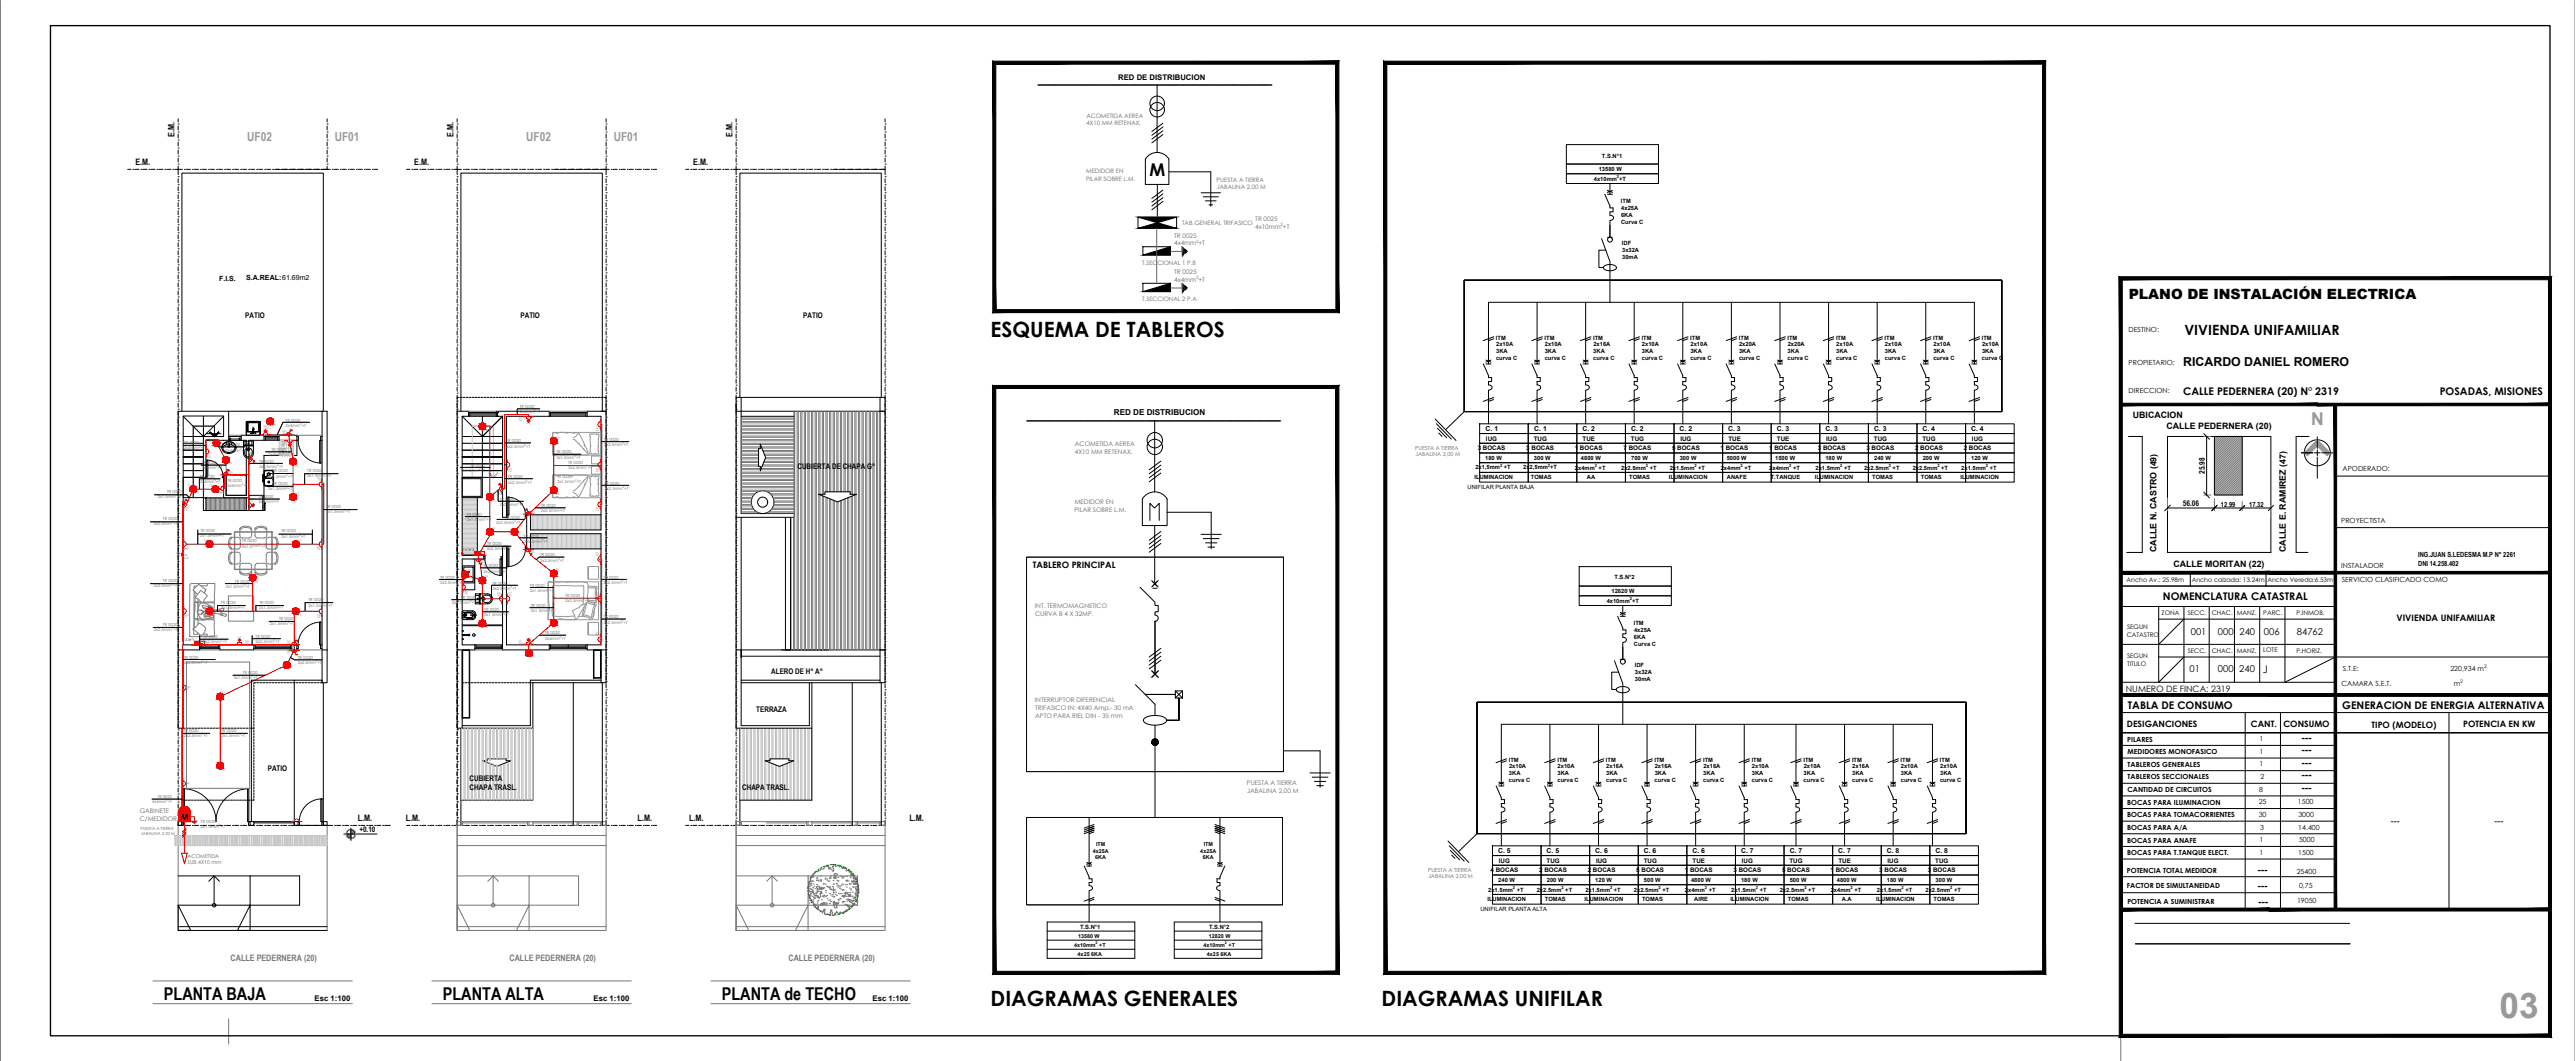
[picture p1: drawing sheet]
<svg xmlns="http://www.w3.org/2000/svg" width="1020mm" height="420mm" viewBox="0 0 1020 420" stroke-linecap="round" stroke-linejoin="round" font-family="sans-serif">
<defs><g id="words">
<text font-size="14" fill="#989898" x="990" y="403.3">03</text>
<g font-size="8.4">
<text x="392.3" y="133.3">ESQUEMA DE TABLEROS</text>
<text x="392.3" y="398.5">DIAGRAMAS GENERALES</text>
<text x="547.2" y="398.5">DIAGRAMAS UNIFILAR</text>
</g>
<g font-size="7">
<text x="455.2" y="69.8">M</text>
<text x="64.9" y="396.1">PLANTA BAJA</text>
<text x="175.4" y="396.1">PLANTA ALTA</text>
<text x="285.9" y="396.1">PLANTA de TECHO</text>
</g>
<text font-size="7" fill="#989898" x="915.4" y="168.2">N</text>
<g font-size="5.6">
<text x="843.1" y="118.5">PLANO DE INSTALACIÓN ELECTRICA</text>
<text x="865.2" y="132.6">VIVIENDA UNIFAMILIAR</text>
</g>
<g font-size="4.9" fill="#989898">
<text x="97.9" y="55.9">UF02</text>
<text x="132.6" y="55.9">UF01</text>
<text x="208.4" y="55.9">UF02</text>
<text x="243.1" y="55.9">UF01</text>
</g>
<text font-size="4.9" x="864.7" y="144.8">RICARDO DANIEL ROMERO</text>
<g font-size="4.2">
<text x="864.7" y="156.3">CALLE PEDERNERA (20) N° 2319</text>
<text x="966.3" y="156.3">POSADAS, MISIONES</text>
<text x="856.7" y="237.7">NOMENCLATURA CATASTRAL</text>
<text x="896.2" y="266.4">J</text>
<text x="842.8" y="280.8">TABLA DE CONSUMO</text>
<text x="927.7" y="280.8">GENERACION DE ENERGIA ALTERNATIVA</text>
</g>
<g font-size="3.9">
<text x="911.6" y="293.3">---</text>
<text x="911.6" y="298.3">---</text>
<text x="911.6" y="303.3">---</text>
<text x="911.6" y="308.3">---</text>
<text x="911.6" y="313.3">---</text>
<text x="894.1" y="345.8">---</text>
<text x="894.1" y="352.1">---</text>
<text x="894.4" y="358.4">---</text>
</g>
<g font-size="3.8">
<text x="867.7" y="251.6">001</text>
<text x="878.5" y="251.6">000</text>
<text x="887" y="251.6">240</text>
<text x="896.7" y="251.6">006</text>
<text x="909.7" y="251.6">84762</text>
<text x="867.2" y="266.1">01</text>
<text x="878.5" y="266.1">000</text>
<text x="886.9" y="266.1">240</text>
</g>
<g font-size="3.5">
<text x="69.1" y="54.1" transform="rotate(-90 69.1 54.1)">E.M.</text>
<text x="179.6" y="54.1" transform="rotate(-90 179.6 54.1)">E.M.</text>
<text x="290.1" y="54.1" transform="rotate(-90 290.1 54.1)">E.M.</text>
<text x="53.6" y="65.4">E.M.</text>
<text x="164.1" y="65.4">E.M.</text>
<text x="274.6" y="65.4">E.M.</text>
<text x="844.8" y="165.5">UBICACION</text>
<text x="858" y="170">CALLE PEDERNERA (20)</text>
<text x="854.1" y="218.7" transform="rotate(-90 854.1 218.7)">CALLE N. CASTRO (49)</text>
<text x="905.4" y="218.7" transform="rotate(-90 905.4 218.7)">CALLE E. RAMIREZ (47)</text>
<text x="409" y="225.1">TABLERO PRINCIPAL</text>
<text x="860.8" y="224.4">CALLE MORITAN (22)</text>
<text x="949.2" y="245.8">VIVIENDA UNIFAMILIAR</text>
<text x="841.9" y="274">NUMERO DE FINCA: 2319</text>
<text x="842.4" y="288.1">DESIGANCIONES</text>
<text x="891.5" y="288.1">CANT.</text>
<text x="904.4" y="288.1">CONSUMO</text>
<text x="939.3" y="288.1">TIPO (MODELO)</text>
<text x="975.6" y="288.1">POTENCIA EN KW</text>
<text x="71.6" y="324.6">M</text>
<text x="141.7" y="325.1">L.M.</text>
<text x="160.7" y="325.1">L.M.</text>
<text x="252.5" y="325.1">L.M.</text>
<text x="272.9" y="325.1">L.M.</text>
<text x="360.2" y="325.1">L.M.</text>
<text x="947" y="326.1">---</text>
<text x="988" y="326.1">---</text>
</g>
<g font-size="3.5" fill="#767676">
<text x="91.3" y="380.5">CALLE PEDERNERA (20)</text>
<text x="201.8" y="380.5">CALLE PEDERNERA (20)</text>
<text x="312.3" y="380.5">CALLE PEDERNERA (20)</text>
</g>
<text font-size="3.2" x="441.1" y="164.4">RED DE DISTRIBUCION</text>
<g font-size="3.1">
<text x="442.9" y="31.5">RED DE DISTRIBUCION</text>
<text x="97.2" y="126">PATIO</text>
<text x="206.2" y="126">PATIO</text>
<text x="318.2" y="126">PATIO</text>
<text x="315.8" y="185.6">CUBIERTA DE CHAPA G°</text>
<text x="873.2" y="187.6" transform="rotate(-90 873.2 187.6)">25.98</text>
<text x="864.5" y="200.4">56.06</text>
<text x="305.5" y="267">ALERO DE H° A°</text>
<text x="299.6" y="282.1">TERRAZA</text>
<text x="106.1" y="305.5">PATIO</text>
<text x="186" y="309.2">CUBIERTA</text>
<text x="186" y="312.7">CHAPA TRASL.</text>
<text x="294" y="312.7">CHAPA TRASL.</text>
<text x="142.3" y="329.5">+0.10</text>
<text x="124.6" y="396.5">Esc 1:100</text>
<text x="235.1" y="396.5">Esc 1:100</text>
<text x="345.6" y="396.5">Esc 1:100</text>
</g>
<g font-size="2.8">
<text x="86.8" y="111.1">F.I.S.</text>
<text x="97.5" y="111.1">S.A.REAL:61.69m2</text>
<text x="843.1" y="131.6">DESTINO:</text>
<text x="843.1" y="144.4">PROPIETARIO:</text>
<text x="843.1" y="155.5">DIRECCION:</text>
<text x="927.8" y="186.5">APODERADO:</text>
<text x="879.7" y="200.6">12.99</text>
<text x="890.9" y="200.6">17.32</text>
<text x="927.3" y="207">PROYECTISTA</text>
<text x="957.8" y="220.7">ING.JUAN S.LEDESMA M.P N° 2261</text>
<text x="927.3" y="224.8">INSTALADOR</text>
<text x="957.8" y="224">DNI 14.258.402</text>
<text x="927.5" y="230.6">SERVICIO CLASIFICADO COMO</text>
<text x="927.9" y="265.8">S.T.E:</text>
<text x="970.5" y="265.8">220,934 m</text>
<text x="927.4" y="271.6">CAMARA S.E.T.</text>
<text x="971.9" y="271.6">m</text>
<text x="842.5" y="293.7">PILARES</text>
<text x="894.9" y="293.5">1</text>
<text x="842.6" y="298.7">MEDIDORES MONOFASICO</text>
<text x="894.9" y="298.5">1</text>
<text x="842.7" y="303.7">TABLEROS GENERALES</text>
<text x="894.9" y="303.5">1</text>
<text x="842.7" y="308.7">TABLEROS SECCIONALES</text>
<text x="895.3" y="308.5">2</text>
<text x="842.6" y="313.7">CANTIDAD DE CIRCUITOS</text>
<text x="894.7" y="313.5">8</text>
<text x="842.5" y="318.7">BOCAS PARA ILUMINACION</text>
<text x="842.5" y="323.7">BOCAS PARA TOMACORRIENTES</text>
<text x="894.6" y="323.5">30</text>
<text x="894.6" y="318.5">25</text>
<text x="910.1" y="318.5">1500</text>
<text x="910.3" y="323.5">3000</text>
<text x="842.5" y="328.7">BOCAS PARA A/A</text>
<text x="895.2" y="328.5">3</text>
<text x="910.3" y="328.5">14.400</text>
<text x="842.5" y="333.7">BOCAS PARA ANAFE</text>
<text x="894.9" y="333.5">1</text>
<text x="910.6" y="333.5">5000</text>
<text x="842.5" y="338.7">BOCAS PARA T.TANQUE ELECT.</text>
<text x="894.9" y="338.5">1</text>
<text x="910.3" y="338.5">1500</text>
<text x="842.4" y="345.7">POTENCIA TOTAL MEDIDOR</text>
<text x="909.7" y="346.1">25400</text>
<text x="842.4" y="351.8">FACTOR DE SIMULTANEIDAD</text>
<text x="910.6" y="351.6">0,75</text>
<text x="842.6" y="357.9">POTENCIA A SUMINISTRAR</text>
<text x="909.8" y="357.5">19050</text>
</g>
<g font-size="2.7">
<text x="588.4" y="170.8">C. 1</text>
<text x="607.7" y="170.8">C. 1</text>
<text x="626.8" y="170.8">C. 2</text>
<text x="646" y="170.8">C. 2</text>
<text x="665.3" y="170.8">C. 2</text>
<text x="684.5" y="170.8">C. 3</text>
<text x="703.7" y="170.8">C. 3</text>
<text x="723" y="170.8">C. 3</text>
<text x="742.2" y="170.8">C. 3</text>
<text x="761.5" y="170.8">C. 4</text>
<text x="780.7" y="170.8">C. 4</text>
<text x="593.3" y="337.9">C. 5</text>
<text x="612.6" y="337.9">C. 5</text>
<text x="631.8" y="337.9">C. 6</text>
<text x="651.1" y="337.9">C. 6</text>
<text x="670.3" y="337.9">C. 6</text>
<text x="689.6" y="337.9">C. 7</text>
<text x="708.8" y="337.9">C. 7</text>
<text x="728.1" y="337.9">C. 7</text>
<text x="747.3" y="337.9">C. 8</text>
<text x="766.6" y="337.9">C. 8</text>
</g>
<g font-size="2.5" fill="#636466">
<text x="497.2" y="87.7">TR 0025</text>
<text x="465.1" y="94.1">TR 0025</text>
<text x="497.2" y="90.7">4x10mm +T</text>
<text x="465.1" y="97.2">4x4mm +T</text>
<text x="465.1" y="111.7">4x4mm +T</text>
<text x="465.1" y="108.6">TR 0025</text>
<text x="425.8" y="179.7">4X10 MM RETENAX.</text>
<text x="425.8" y="176.7">ACOMETIDA AEREA</text>
<text x="425.6" y="202.7">PILAR SOBRE L.M.</text>
<text x="425.7" y="199.7">MEDIDOR EN</text>
<text x="409.9" y="240.8">INT. TERMOMAGNETICO</text>
<text x="410" y="243.9">CURVA B 4 X 32MP.</text>
<text x="409.9" y="278.2">INTERRUPTOR DIFERENCIAL</text>
<text x="410.1" y="281.2">TRIFASICO IN: 4X40 Amp.- 30 mA</text>
<text x="410" y="284.3">APTO PARA RIEL DIN - 35 mm</text>
<text x="493.9" y="310.9">PUESTA A TIERRA</text>
<text x="494" y="314">JABALINA 2,00 M</text>
<text x="55.4" y="322.1">GABINETE</text>
<text x="55.4" y="325.2">C/MEDIDOR</text>
</g>
<g font-size="2.5">
<text x="585.3" y="178.3">3 BOCAS</text>
<text x="588.5" y="174.5">IUG</text>
<text x="604.5" y="178.3">3 BOCAS</text>
<text x="607.4" y="174.5">TUG</text>
<text x="623.7" y="178.3">1 BOCAS</text>
<text x="626.8" y="174.5">TUE</text>
<text x="643" y="178.3">7 BOCAS</text>
<text x="645.9" y="174.5">TUG</text>
<text x="662.3" y="178.3">5 BOCAS</text>
<text x="665.5" y="174.5">IUG</text>
<text x="681.5" y="178.3">1 BOCAS</text>
<text x="684.6" y="174.5">TUE</text>
<text x="700.7" y="178.3">1 BOCAS</text>
<text x="703.8" y="174.5">TUE</text>
<text x="720" y="178.3">3 BOCAS</text>
<text x="723.3" y="174.5">IUG</text>
<text x="739.2" y="178.3">3 BOCAS</text>
<text x="742.2" y="174.5">TUG</text>
<text x="758.5" y="178.3">2 BOCAS</text>
<text x="761.4" y="174.5">TUG</text>
<text x="777.8" y="178.3">2 BOCAS</text>
<text x="781" y="174.5">IUG</text>
<text x="842.3" y="230.4">Ancho Av.: 25.98m</text>
<text x="868.1" y="230.4">Ancho calzada: 13.24m</text>
<text x="898" y="230.3">Ancho Vereda:6.53m</text>
<text x="856.2" y="243.5">ZONA</text>
<text x="866.5" y="243.5">SECC.</text>
<text x="876" y="243.5">CHAC.</text>
<text x="885.9" y="243.4">MANZ.</text>
<text x="896.4" y="243.5">PARC.</text>
<text x="909.6" y="243.6">P.INMOB.</text>
<text x="842.4" y="249.3">SEGUN</text>
<text x="842.3" y="252.4">CATASTRO</text>
<text x="842.4" y="260.6">SEGUN</text>
<text x="842.4" y="263.7">TITULO</text>
<text x="866.5" y="258.5">SECC.</text>
<text x="876" y="258.5">CHAC.</text>
<text x="885.9" y="258.4">MANZ.</text>
<text x="896.4" y="258.3">LOTE</text>
<text x="909.6" y="258.5">P.HORIZ.</text>
<text x="593.6" y="341.6">IUG</text>
<text x="612.5" y="341.6">TUG</text>
<text x="632.1" y="341.6">IUG</text>
<text x="651" y="341.6">TUG</text>
<text x="670.4" y="341.6">TUE</text>
<text x="689.9" y="341.6">IUG</text>
<text x="708.8" y="341.6">TUG</text>
<text x="728.1" y="341.6">TUE</text>
<text x="747.6" y="341.6">IUG</text>
<text x="766.5" y="341.6">TUG</text>
<text x="590.4" y="345.5">4 BOCAS</text>
<text x="609.6" y="345.5">2 BOCAS</text>
<text x="628.9" y="345.5">2 BOCAS</text>
<text x="648.1" y="345.5">5 BOCAS</text>
<text x="667.3" y="345.5">1 BOCAS</text>
<text x="686.6" y="345.5">3 BOCAS</text>
<text x="705.8" y="345.5">5 BOCAS</text>
<text x="725" y="345.5">1 BOCAS</text>
<text x="744.3" y="345.5">3 BOCAS</text>
<text x="763.6" y="345.5">3 BOCAS</text>
</g>
<g font-size="2.4" fill="#636466">
<text x="430.3" y="46.8">ACOMETIDA AEREA</text>
<text x="430.3" y="49.7">4X10 MM RETENAX.</text>
<text x="430.1" y="71.5">PILAR SOBRE L.M.</text>
<text x="430.2" y="68.6">MEDIDOR EN</text>
<text x="481.9" y="72">PUESTA A TIERRA</text>
<text x="482" y="74.9">JABALINA 2,00 M</text>
<text x="468.2" y="89.2">TAB.GENERAL TRIFASICO</text>
<text x="452.4" y="104.8">T.SECCIONAL 1 P.B</text>
<text x="452.4" y="119.3">T.SECCIONAL 2 P.A</text>
</g>
<g font-size="2.3">
<text x="634.5" y="62.5">T.S.N°1</text>
<text x="631.3" y="71.5">4x10mm +T</text>
<text x="633.2" y="67.7">13580 W</text>
<text x="642" y="80.5">ITM</text>
<text x="642.1" y="83.2">4x25A</text>
<text x="642.1" y="88.5">Curva C</text>
<text x="642.1" y="85.8">6KA</text>
<text x="642.4" y="97.2">IDF</text>
<text x="642.5" y="99.9">3x32A</text>
<text x="642.5" y="102.5">30mA</text>
<text x="592.5" y="134.5">ITM</text>
<text x="592.6" y="137.1">2x10A</text>
<text x="611.7" y="134.5">ITM</text>
<text x="611.8" y="137.1">2x10A</text>
<text x="631" y="134.5">ITM</text>
<text x="631.1" y="137.1">2x16A</text>
<text x="650.2" y="134.5">ITM</text>
<text x="650.3" y="137.1">2x10A</text>
<text x="669.5" y="134.5">ITM</text>
<text x="669.6" y="137.1">2x10A</text>
<text x="688.7" y="134.5">ITM</text>
<text x="688.8" y="137.1">2x20A</text>
<text x="708" y="134.5">ITM</text>
<text x="708.1" y="137.1">2x20A</text>
<text x="727.2" y="134.5">ITM</text>
<text x="727.3" y="137.1">2x10A</text>
<text x="746.5" y="134.5">ITM</text>
<text x="746.5" y="137.1">2x10A</text>
<text x="765.7" y="134.5">ITM</text>
<text x="765.8" y="137.1">2x10A</text>
<text x="784.9" y="134.5">ITM</text>
<text x="785" y="137.1">2x10A</text>
<text x="592.6" y="142.5">curva C</text>
<text x="592.6" y="139.8">3KA</text>
<text x="611.8" y="142.4">curva C</text>
<text x="611.8" y="139.8">3KA</text>
<text x="631.1" y="142.5">curva C</text>
<text x="631.1" y="139.8">3KA</text>
<text x="650.3" y="142.5">curva C</text>
<text x="650.3" y="139.8">3KA</text>
<text x="669.5" y="142.5">curva C</text>
<text x="669.5" y="139.8">3KA</text>
<text x="688.8" y="139.8">3KA</text>
<text x="688.8" y="142.5">curva C</text>
<text x="708" y="142.5">curva C</text>
<text x="708" y="139.8">3KA</text>
<text x="727.3" y="142.5">curva C</text>
<text x="727.3" y="139.8">3KA</text>
<text x="746.5" y="139.8">3KA</text>
<text x="746.5" y="142.5">curva C</text>
<text x="765.8" y="142.5">curva C</text>
<text x="765.8" y="139.8">3KA</text>
<text x="785" y="142.5">curva C</text>
<text x="785" y="139.8">3KA</text>
<text x="584.3" y="185.9">2x1,5mm +T</text>
<text x="588.3" y="182.1">180 W</text>
<text x="603.3" y="185.8">2x2,5mm +T</text>
<text x="607.6" y="182.1">300 W</text>
<text x="626.2" y="182.1">4800 W</text>
<text x="646" y="182.1">700 W</text>
<text x="665.3" y="182.1">300 W</text>
<text x="683.9" y="182.1">5000 W</text>
<text x="703.1" y="182.1">1500 W</text>
<text x="723" y="182.1">180 W</text>
<text x="742.3" y="182.1">240 W</text>
<text x="761.5" y="182.1">200 W</text>
<text x="780.7" y="182.1">120 W</text>
<text x="584" y="189.8">ILUMINACION</text>
<text x="606.3" y="189.8">TOMAS</text>
<text x="623.8" y="186.1">2x4mm +T</text>
<text x="628.5" y="189.8">AA</text>
<text x="642.1" y="186.1">2x2.5mm +T</text>
<text x="645.3" y="189.8">TOMAS</text>
<text x="661" y="189.8">ILUMINACION</text>
<text x="661.3" y="186.1">2x1.5mm +T</text>
<text x="681.5" y="186.1">2x4mm +T</text>
<text x="684" y="189.8">ANAFE</text>
<text x="700.8" y="186.1">2x4mm +T</text>
<text x="701.3" y="189.7">T.TANQUE</text>
<text x="718.8" y="189.8">ILUMINACION</text>
<text x="719.1" y="186.1">2x1.5mm +T</text>
<text x="738.3" y="186.1">2x2.5mm +T</text>
<text x="741.5" y="189.8">TOMAS</text>
<text x="757.6" y="186.1">2x2.5mm +T</text>
<text x="760.8" y="189.8">TOMAS</text>
<text x="776.5" y="189.8">ILUMINACION</text>
<text x="776.8" y="186.1">2x1.5mm +T</text>
<text x="581.3" y="193.8">UNIFILAR PLANTA BAJA</text>
<text x="639.5" y="229.3">T.S.N°2</text>
<text x="636.4" y="238.7">4x10mm +T</text>
<text x="638.3" y="234.8">12820 W</text>
<text x="647.1" y="247.7">ITM</text>
<text x="647.2" y="250.3">4x25A</text>
<text x="647.1" y="255.6">Curva C</text>
<text x="647.2" y="253">6KA</text>
<text x="647.5" y="264.3">IDF</text>
<text x="647.6" y="267">3x32A</text>
<text x="647.6" y="269.6">30mA</text>
<text x="597.6" y="301.6">ITM</text>
<text x="597.7" y="304.2">2x10A</text>
<text x="616.8" y="301.6">ITM</text>
<text x="616.9" y="304.2">2x10A</text>
<text x="636.1" y="301.6">ITM</text>
<text x="636.2" y="304.2">2x16A</text>
<text x="655.3" y="301.6">ITM</text>
<text x="655.4" y="304.2">2x16A</text>
<text x="674.5" y="301.6">ITM</text>
<text x="674.6" y="304.2">2x16A</text>
<text x="693.8" y="301.6">ITM</text>
<text x="693.9" y="304.2">2x10A</text>
<text x="714.3" y="301.6">ITM</text>
<text x="714.4" y="304.2">2x10A</text>
<text x="733.5" y="301.6">ITM</text>
<text x="733.6" y="304.2">2x16A</text>
<text x="752.8" y="301.6">ITM</text>
<text x="752.9" y="304.2">2x10A</text>
<text x="768.3" y="301.6">ITM</text>
<text x="768.5" y="304.2">2x10A</text>
<text x="597.7" y="309.6">curva C</text>
<text x="597.7" y="306.9">3KA</text>
<text x="616.9" y="306.9">3KA</text>
<text x="616.9" y="309.6">curva C</text>
<text x="636.1" y="309.6">curva C</text>
<text x="636.2" y="306.9">3KA</text>
<text x="655.4" y="309.6">curva C</text>
<text x="655.4" y="306.9">3KA</text>
<text x="674.6" y="309.6">curva C</text>
<text x="674.6" y="306.9">3KA</text>
<text x="693.9" y="306.9">3KA</text>
<text x="693.9" y="309.6">curva C</text>
<text x="714.4" y="309.6">curva C</text>
<text x="714.4" y="306.9">3KA</text>
<text x="733.6" y="306.9">3KA</text>
<text x="733.6" y="309.6">curva C</text>
<text x="752.8" y="309.6">curva C</text>
<text x="752.9" y="306.9">3KA</text>
<text x="768.4" y="309.6">curva C</text>
<text x="768.4" y="306.9">3KA</text>
<text x="589.4" y="353.2">2x1.5mm +T</text>
<text x="593.4" y="349.2">240 W</text>
<text x="608.7" y="353.2">2x2.5mm +T</text>
<text x="612.7" y="349.2">200 W</text>
<text x="627.9" y="353.2">2x1.5mm +T</text>
<text x="631.8" y="349.2">120 W</text>
<text x="647.2" y="353.2">2x2.5mm +T</text>
<text x="651.1" y="349.2">500 W</text>
<text x="667.4" y="353.2">2x4mm +T</text>
<text x="669.8" y="349.2">4800 W</text>
<text x="685.7" y="353.2">2x1.5mm +T</text>
<text x="689.6" y="349.2">180 W</text>
<text x="704.9" y="353.2">2x2.5mm +T</text>
<text x="708.9" y="349.2">500 W</text>
<text x="725.1" y="353.2">2x4mm +T</text>
<text x="727.5" y="349.2">4800 W</text>
<text x="743.4" y="353.2">2x1.5mm +T</text>
<text x="747.3" y="349.2">180 W</text>
<text x="762.7" y="353.2">2x2.5mm +T</text>
<text x="766.6" y="349.2">300 W</text>
<text x="589.1" y="356.9">ILUMINACION</text>
<text x="611.9" y="356.9">TOMAS</text>
<text x="627.6" y="356.9">ILUMINACION</text>
<text x="650.4" y="356.9">TOMAS</text>
<text x="671.1" y="356.9">AIRE</text>
<text x="685.4" y="356.9">ILUMINACION</text>
<text x="708.1" y="356.9">TOMAS</text>
<text x="729.5" y="356.9">A.A</text>
<text x="743.1" y="356.9">ILUMINACION</text>
<text x="765.9" y="356.9">TOMAS</text>
<text x="586.3" y="360.9">UNIFILAR PLANTA ALTA</text>
<text x="427.8" y="367.7">T.S.N°1</text>
<text x="478.9" y="367.7">T.S.N°2</text>
</g>
<g font-size="2.2" fill="#636466">
<text x="560.5" y="178.1">PUESTA A TIERRA</text>
<text x="560.6" y="180.8">JABALINA 2,00 M</text>
<text x="565.6" y="345.2">PUESTA A TIERRA</text>
<text x="565.7" y="347.9">JABALINA 2,00 M</text>
</g>
<g font-size="2.1">
<text x="434.1" y="335.2">ITM</text>
<text x="476.7" y="335.2">ITM</text>
<text x="432.8" y="337.7">4x25A</text>
<text x="433.8" y="340.1">6KA</text>
<text x="475.4" y="337.7">4x25A</text>
<text x="476.4" y="340.1">6KA</text>
<text x="427" y="371.3">13580 W</text>
<text x="478.8" y="371.3">12820 W</text>
<text x="425.4" y="374.9">4x10mm +T</text>
<text x="476.6" y="374.9">4x10mm +T</text>
<text x="426.8" y="378.5">4x25 6KA</text>
<text x="478" y="378.5">4x25 6KA</text>
</g>
<g font-size="2.1" fill="#636466">
<text x="74.3" y="339.7">ACOMETIDA</text>
<text x="74.3" y="342.2">SUB.4X10 mm</text>
</g>
<g font-size="1.9">
<text x="983.8" y="264.5">2</text>
<text x="974.4" y="270.4">2</text>
</g>
<g font-size="1.8" fill="#636466">
<text x="507.2" y="89.6">2</text>
<text x="473.7" y="96.1">2</text>
<text x="473.7" y="110.5">2</text>
</g>
<g font-size="1.7" fill="#636466">
<text x="205.9" y="161.6">TR 0020</text>
<text x="113.1" y="166.9">TR 0020</text>
<text x="205.8" y="163.7">2x4mm +T</text>
<text x="113.1" y="169">2x4mm +T</text>
<text x="72.8" y="178">2x4mm +T</text>
<text x="72.9" y="176">TR 0020</text>
<text x="89.2" y="178.8">2x4mm +T</text>
<text x="89.3" y="176.8">TR 0020</text>
<text x="107.5" y="178.5">TR 0020</text>
<text x="200.5" y="177.2">2x2.5mm +T</text>
<text x="200.5" y="175.2">TR 0020</text>
<text x="220.4" y="179.6">TR 0020</text>
<text x="239.2" y="176.7">2x2.5mm +T</text>
<text x="239.2" y="174.7">TR 0020</text>
<text x="79.9" y="185.8">2x4</text>
<text x="79.9" y="183.8">TR 0020</text>
<text x="82.5" y="185.8">mm +T</text>
<text x="102.6" y="185.2">2x2.5mm +T</text>
<text x="102.6" y="183.2">TR 0020</text>
<text x="106.3" y="180.5">2x4mm +T</text>
<text x="186.2" y="184.9">TR 0020</text>
<text x="220.4" y="181.6">2x1.5mm +T</text>
<text x="225" y="185.8">2x2.5mm +T</text>
<text x="225" y="183.8">TR 0020</text>
<text x="79.2" y="191.4">2x4mm +T</text>
<text x="79.2" y="189.3">TR 0020</text>
<text x="90" y="190.8">TR 0020</text>
<text x="106.2" y="189.1">2x1.5mm +T</text>
<text x="108.1" y="187.1">TR 0020</text>
<text x="121.7" y="188.9">2x1.5mm +T</text>
<text x="121.7" y="186.9">TR 0020</text>
<text x="182.6" y="186.9">2x1.5mm +T</text>
<text x="201.1" y="191.5">2x2.5mm +T</text>
<text x="201.2" y="189.5">TR 0020</text>
<text x="220.6" y="191.3">2x1.5mm +T</text>
<text x="220.7" y="189.3">TR 0020</text>
<text x="239.4" y="192">TR 0020</text>
<text x="62.5" y="197.3">2x1.5mm +T</text>
<text x="66.1" y="195.3">TR 0020</text>
<text x="90" y="192.8">2x4mm +T</text>
<text x="102.4" y="197.3">TR 0020</text>
<text x="106.2" y="194.2">2x1.5mm +T</text>
<text x="108.1" y="192.2">TR 0020</text>
<text x="239.4" y="194">2x2.5mm +T</text>
<text x="102.4" y="199.3">2x4</text>
<text x="105.1" y="199.3">mm +T</text>
<text x="129.2" y="203.2">2x1.5mm +T</text>
<text x="129.2" y="201.1">TR 0020</text>
<text x="197.9" y="200.4">2x2.5</text>
<text x="197.9" y="198.4">TR 0020</text>
<text x="202" y="200.4">mm +T</text>
<text x="214.3" y="202.9">2x2.5mm +T</text>
<text x="214.3" y="200.9">TR 0020</text>
<text x="60.9" y="208">2x2.5mm +T</text>
<text x="64.5" y="206">TR 0020</text>
<text x="184.9" y="206.2">2x1.5mm +T</text>
<text x="184.9" y="204.1">TR 0020</text>
<text x="196.5" y="207.5">2x2.5mm +T</text>
<text x="200.2" y="205.5">TR 0020</text>
<text x="79.3" y="212.8">2x1.5mm +T</text>
<text x="79.4" y="210.8">TR 0020</text>
<text x="95.8" y="214.8">TR 0020</text>
<text x="111.4" y="212.9">2x1.5mm +T</text>
<text x="111.5" y="210.8">TR 0020</text>
<text x="192.9" y="216">TR 0020</text>
<text x="207.5" y="214.9">2x2.5</text>
<text x="207.5" y="212.9">TR 0020</text>
<text x="211.5" y="214.9">mm</text>
<text x="215.3" y="214.9">+T</text>
<text x="95.8" y="216.8">2x1.5mm +T</text>
<text x="192.9" y="218">2x2.5mm</text>
<text x="200.7" y="218">+T</text>
<text x="213.9" y="220.4">TR 0020</text>
<text x="191.4" y="226.7">2x2.5mm</text>
<text x="191.5" y="224.7">TR 0020</text>
<text x="199.2" y="226.7">+T</text>
<text x="213.9" y="222.4">2x2.5mm +T</text>
<text x="60.9" y="232.5">2x2.5mm +T</text>
<text x="64.5" y="230.5">TR 0020</text>
<text x="89.4" y="232.8">2x1.5mm +T</text>
<text x="93" y="230.7">TR 0020</text>
<text x="174.3" y="231.3">2x2.5mm</text>
<text x="174.3" y="229.3">TR 0020</text>
<text x="182.1" y="231.3">+T</text>
<text x="195" y="233.7">2x2.5</text>
<text x="195.1" y="231.6">TR 0020</text>
<text x="199.1" y="233.7">mm +T</text>
<text x="209.9" y="232.3">TR 0020</text>
<text x="239.1" y="231.3">2x2.5mm +T</text>
<text x="239.1" y="229.3">TR 0020</text>
<text x="87.5" y="239.3">TR 0020</text>
<text x="102.7" y="239.3">TR 0020</text>
<text x="122.2" y="238.2">TR 0020</text>
<text x="179" y="239.1">2x1.5mm +T</text>
<text x="182.7" y="237.1">TR 0020</text>
<text x="209.9" y="234.3">2x1.5mm</text>
<text x="217.6" y="234.3">+T</text>
<text x="223.9" y="238.3">2x2.5mm +T</text>
<text x="223.9" y="236.3">TR 0020</text>
<text x="87.5" y="241.4">2x1.5mm +T</text>
<text x="102.7" y="241.4">2x1.5mm +T</text>
<text x="110.5" y="245.4">TR 0020</text>
<text x="122.2" y="240.2">2x1.5mm</text>
<text x="130" y="240.2">+T</text>
<text x="191.8" y="244">2x1.5mm</text>
<text x="191.8" y="242">TR 0020</text>
<text x="199.6" y="244">+T</text>
<text x="210.2" y="242.3">2x1.5mm</text>
<text x="210.3" y="240.3">TR 0020</text>
<text x="218" y="242.3">+T</text>
<text x="239.1" y="244.9">TR 0020</text>
<text x="60.9" y="249.8">2x2.5mm +T</text>
<text x="64.5" y="247.8">TR 0020</text>
<text x="106.9" y="247.4">2x1.5mm +T</text>
<text x="215.9" y="251.2">TR 0020</text>
<text x="239.1" y="246.9">2x2.5mm +T</text>
<text x="80.4" y="254.7">2x2.5mm +T</text>
<text x="80.5" y="252.7">TR 0020</text>
<text x="101.2" y="254.6">2x2.5mm +T</text>
<text x="101.2" y="252.6">TR 0020</text>
<text x="215.9" y="253.3">2x4mm +T</text>
<text x="72.8" y="262.9">2x2.5mm +T</text>
<text x="72.8" y="260.8">TR 0020</text>
<text x="117.9" y="262.9">2x2.5mm +T</text>
<text x="118" y="260.8">TR 0020</text>
<text x="92.6" y="268.8">2x1.5mm +T</text>
<text x="96.2" y="266.7">TR 0020</text>
<text x="72.8" y="291.8">2x2.5mm +T</text>
<text x="72.8" y="289.8">TR 0020</text>
<text x="87.7" y="291.8">2x1.5mm +T</text>
<text x="87.7" y="289.8">TR 0020</text>
<text x="55.7" y="328.6">PUESTA A TIERRA</text>
<text x="79.6" y="327.9">2x1,5mm +T</text>
<text x="79.6" y="325.8">TR 0020</text>
<text x="55.8" y="330.6">JABALINA 2,00 M</text>
</g>
<g font-size="1.6">
<text x="640.4" y="70.5">2</text>
<text x="106.3" y="167.4">03</text>
<text x="190.4" y="169.4">05</text>
<text x="84.6" y="176.1">04</text>
<text x="218.6" y="175.2">06</text>
<text x="88.4" y="182.7">04</text>
<text x="115.4" y="183.4">03</text>
<text x="594.1" y="184.9">2</text>
<text x="613.1" y="184.8">2</text>
<text x="631.6" y="185.1">2</text>
<text x="651.8" y="185">2</text>
<text x="671.1" y="185">2</text>
<text x="689.4" y="185.1">2</text>
<text x="708.6" y="185.1">2</text>
<text x="728.8" y="185">2</text>
<text x="748.1" y="185">2</text>
<text x="767.3" y="185">2</text>
<text x="786.6" y="185">2</text>
<text x="75.4" y="194.3">02</text>
<text x="84.2" y="194.3">02</text>
<text x="115.4" y="197.4">03</text>
<text x="193.4" y="197.3">05</text>
<text x="218.6" y="194.7">06</text>
<text x="193.4" y="211.2">05</text>
<text x="203.1" y="211.2">05</text>
<text x="81.9" y="216.1">02</text>
<text x="116.4" y="216.1">02</text>
<text x="218.6" y="227.7">07</text>
<text x="99.4" y="229.3">02</text>
<text x="183.6" y="228.1">08</text>
<text x="190.4" y="230.5">08</text>
<text x="645.5" y="237.6">2</text>
<text x="81.9" y="242.6">02</text>
<text x="116.4" y="242.6">02</text>
<text x="190.4" y="247.4">08</text>
<text x="218.6" y="247.2">07</text>
<text x="112.9" y="264">01</text>
<text x="208.8" y="259.2">07</text>
<text x="86.5" y="276.5">01</text>
<text x="86.5" y="303.8">01</text>
<text x="599.2" y="352.2">2</text>
<text x="618.4" y="352.2">2</text>
<text x="637.7" y="352.2">2</text>
<text x="656.9" y="352.2">2</text>
<text x="675.2" y="352.2">2</text>
<text x="695.4" y="352.2">2</text>
<text x="714.7" y="352.2">2</text>
<text x="733" y="352.2">2</text>
<text x="753.2" y="352.2">2</text>
<text x="772.4" y="352.2">2</text>
</g>
<g font-size="1.6" fill="#636466">
<text x="62.5" y="316.2">TR 0025</text>
<text x="60.3" y="318.1">4x4mm +T</text>
</g>
<g font-size="1.5">
<text x="433.9" y="373.9">2</text>
<text x="485.2" y="373.9">2</text>
</g>
<g font-size="1.4" fill="#636466">
<text x="183.5" y="218.2">T.S N°2</text>
<text x="72.6" y="253.7">T.S N°1</text>
</g>
<g font-size="1.2" fill="#636466">
<text x="211.6" y="162.9">2</text>
<text x="118.9" y="168.2">2</text>
<text x="78.6" y="177.2">2</text>
<text x="95" y="178.1">2</text>
<text x="112.1" y="179.8">2</text>
<text x="207.6" y="176.5">2</text>
<text x="246.4" y="175.9">2</text>
<text x="85.6" y="185.1">2</text>
<text x="109.8" y="184.5">2</text>
<text x="227.5" y="180.8">2</text>
<text x="232.1" y="185">2</text>
<text x="84.9" y="190.6">2</text>
<text x="113.4" y="188.4">2</text>
<text x="128.8" y="188.2">2</text>
<text x="189.7" y="186.2">2</text>
<text x="208.3" y="190.8">2</text>
<text x="227.8" y="190.5">2</text>
<text x="69.6" y="196.6">2</text>
<text x="95.8" y="192">2</text>
<text x="113.4" y="193.5">2</text>
<text x="246.6" y="193.2">2</text>
<text x="108.2" y="198.6">2</text>
<text x="136.4" y="202.4">2</text>
<text x="205.1" y="199.6">2</text>
<text x="221.4" y="202.2">2</text>
<text x="68" y="207.3">2</text>
<text x="192" y="205.4">2</text>
<text x="203.7" y="206.7">2</text>
<text x="86.5" y="212.1">2</text>
<text x="118.6" y="212.1">2</text>
<text x="214.6" y="214.2">2</text>
<text x="102.9" y="216.1">2</text>
<text x="200" y="217.2">2</text>
<text x="221" y="221.6">2</text>
<text x="198.6" y="226">2</text>
<text x="68" y="231.7">2</text>
<text x="96.6" y="232">2</text>
<text x="181.4" y="230.5">2</text>
<text x="202.2" y="232.9">2</text>
<text x="217" y="233.6">2</text>
<text x="246.2" y="230.5">2</text>
<text x="129.3" y="239.4">2</text>
<text x="186.2" y="238.4">2</text>
<text x="231" y="237.5">2</text>
<text x="94.6" y="240.6">2</text>
<text x="109.8" y="240.6">2</text>
<text x="198.9" y="243.3">2</text>
<text x="217.4" y="241.6">2</text>
<text x="68" y="249.1">2</text>
<text x="114" y="246.7">2</text>
<text x="246.2" y="246.2">2</text>
<text x="87.6" y="253.9">2</text>
<text x="108.3" y="253.9">2</text>
<text x="221.6" y="252.5">2</text>
<text x="79.9" y="262.1">2</text>
<text x="125.1" y="262.1">2</text>
<text x="99.7" y="268">2</text>
<text x="79.9" y="291">2</text>
<text x="94.8" y="291">2</text>
<text x="86.7" y="327.1">2</text>
</g>
<text font-size="1.1" fill="#636466" x="65.8" y="317.4">2</text>
<g font-size=".9" fill="#636466">
<text x="205.5" y="166.6">C6</text>
<text x="205.5" y="165.8">TUE</text>
<text x="208.6" y="168">A.A</text>
<text x="104.4" y="170">C3 A.A</text>
<text x="104.4" y="169.2">TUE</text>
<text x="108" y="168.8">C3</text>
<text x="111.9" y="171.9">C3</text>
<text x="111.9" y="171.2">TUG</text>
<text x="114.6" y="170.2">3</text>
<text x="192" y="170.8">C5</text>
<text x="220.3" y="173.3">C6</text>
<text x="235.9" y="170.7">C6</text>
<text x="236" y="170">TUG</text>
<text x="82.9" y="175.1">C4</text>
<text x="98.9" y="179.7">TUG</text>
<text x="111.9" y="176.1">C3</text>
<text x="111.9" y="175.4">TUE</text>
<text x="81.8" y="180.5">C4</text>
<text x="81.9" y="181.2">TUG</text>
<text x="90.6" y="183.6">C4</text>
<text x="98.9" y="180.5">C3</text>
<text x="100.9" y="183.2">3</text>
<text x="117" y="184.8">C3</text>
<text x="89.7" y="186.1">4</text>
<text x="90.4" y="187.9">C4</text>
<text x="90.4" y="187.2">TUG</text>
<text x="125.6" y="189.8">TUG</text>
<text x="126.2" y="190.5">C3</text>
<text x="198.1" y="191.6">5</text>
<text x="200.9" y="186">TUG</text>
<text x="201.5" y="186.8">C6</text>
<text x="235.9" y="186.8">C6</text>
<text x="236" y="186">TUG</text>
<text x="73" y="197.9">2</text>
<text x="73" y="197.2">4</text>
<text x="74.3" y="192.4">C2</text>
<text x="83.1" y="192.4">C2</text>
<text x="86.6" y="195.8">C2</text>
<text x="86.7" y="195.1">TUG</text>
<text x="117" y="195.5">C3</text>
<text x="196.8" y="195.4">TUG</text>
<text x="197.4" y="196.1">C4</text>
<text x="220.3" y="196.1">C6</text>
<text x="73" y="202.4">C2</text>
<text x="73" y="201.6">TUG</text>
<text x="98.9" y="198.9">C3</text>
<text x="98.9" y="198.2">TUG</text>
<text x="195" y="198.7">C5</text>
<text x="208.6" y="201.6">6</text>
<text x="210.1" y="202.8">TUG</text>
<text x="210.6" y="203.6">C6</text>
<text x="235.9" y="202.5">C6</text>
<text x="236" y="201.7">TUG</text>
<text x="195" y="209.3">C5</text>
<text x="204.7" y="209.3">C5</text>
<text x="80.7" y="214.2">C2</text>
<text x="118.1" y="214.2">C2</text>
<text x="69.8" y="219.4">SUB.</text>
<text x="69.9" y="220.5">T.S2</text>
<text x="72.4" y="221.2">30x30</text>
<text x="73" y="218">C2</text>
<text x="73" y="217.2">TUG</text>
<text x="73" y="220.1">DR</text>
<text x="125.6" y="217.9">C2</text>
<text x="125.6" y="217.1">TUG</text>
<text x="180.5" y="219.4">SUB.</text>
<text x="180.6" y="220.5">T.S2</text>
<text x="190.2" y="219">TUG</text>
<text x="190.8" y="219.7">C5</text>
<text x="209.3" y="220">7</text>
<text x="210.1" y="219">TUG</text>
<text x="210.6" y="218.3">C7</text>
<text x="235.9" y="219.4">C7</text>
<text x="236" y="220.1">TUG</text>
<text x="185.2" y="226.2">C8</text>
<text x="189.4" y="223.8">8</text>
<text x="190.2" y="222.9">TUG</text>
<text x="190.8" y="222.1">C8</text>
<text x="220.3" y="225.8">C7</text>
<text x="101" y="230.7">C2</text>
<text x="192" y="228.6">C8</text>
<text x="183.4" y="234.5">TUG</text>
<text x="183.9" y="235.2">C8</text>
<text x="196.9" y="235.1">C8</text>
<text x="197" y="235.8">TUG</text>
<text x="200.9" y="235.8">TUG</text>
<text x="201.4" y="235.1">C7</text>
<text x="235.9" y="235.1">C7</text>
<text x="236" y="235.8">TUG</text>
<text x="73" y="244.6">C2</text>
<text x="73" y="243.9">TUG</text>
<text x="80.7" y="244">C2</text>
<text x="118.1" y="244">C2</text>
<text x="125.7" y="244.8">C2</text>
<text x="125.8" y="244.1">TUG</text>
<text x="192" y="248.8">C8</text>
<text x="220.3" y="248.6">C7</text>
<text x="235.9" y="250.9">C7</text>
<text x="236" y="251.9">TUG</text>
<text x="94.1" y="252.8">A.A</text>
<text x="97.1" y="255.1">C2</text>
<text x="97.2" y="254.4">TUE</text>
<text x="113.8" y="254.3">C2</text>
<text x="113.8" y="255.1">TUG</text>
<text x="116.8" y="252.8">3</text>
<text x="116.8" y="253.5">2</text>
<text x="205.5" y="254.3">C7</text>
<text x="205.5" y="255.1">TUE</text>
<text x="208.6" y="252.9">A.A</text>
<text x="113.8" y="259.1">C1</text>
<text x="113.8" y="258.3">TUG</text>
<text x="114.5" y="262.1">C1</text>
<text x="116.7" y="259.7">1</text>
<text x="210.5" y="260.6">C7</text>
<text x="73.8" y="273.2">C1</text>
<text x="73.9" y="272.5">TUG</text>
<text x="88.2" y="274.6">C1</text>
<text x="88.2" y="305.1">C1</text>
<text x="73.4" y="311">C1</text>
<text x="73.4" y="310.3">TUG</text>
</g>
</g></defs>
<!-- layer: LZ1-AR-01-CORTE -->
<g fill="none" stroke="#f00" stroke-width=".4">
<path d="M85.7 175.5l3.8 6.6v5M85.7 174.1h-4.1v4.8h.2M105.1 172.3h9.3l1.7 9.2M192.3 168.7h1.8v26.8M209.4 165.3v-1.1h-9.5v29.4h-.7M219.3 175.9v16.9M237.8 168h.5v16.4M72.3 198.6v20.9M85.3 193.7h-8.7l-2.8 6.2M86.6 193.7h.9M98.5 187.9h-9.5v5.5h-.5M98.5 181.8v18.3"/>
<path d="M116.1 191.8h10.3M116.1 184.1v11.4M127.4 191.8h.8M128.2 191.2v24.3h-.8M197.8 193.6l-3.7 3.2v13.8h9.7l5.5-7 10-9.5M219.3 184.4h19v15.4h-.5M71.9 219.5h.7v.7h-.7zM72.3 215.5h.5M73.8 215.5h7.9M84.3 215.5h31.5M118.4 215.5h8M194.1 211.9l-4.6 7.9v1.3"/>
<path d="M203.8 210.6l5.5 7M210.1 219.7l9.2 7.4v19.5l-9.9 8.5v2.2M72.3 220.2v21.9M100.1 230.1v12M183.2 227.5l.1 5M184.2 227.5l6.9 2.4v17M190.2 223.6l.9 6.3M191.1 237.2h9.8M237.3 221.4h1v15.5h-19M238.3 236.9v17.1M72.6 255.4h-.3v64.1M72.8 242.1h-.5v11.8"/>
<path d="M84.3 242.1h31.5M94.9 255.2l-19.2 .2M94.9 255.4h21.7M116.6 257.4l-3 6-26.4 12.5M116.6 243.2v11.1M117.1 242.1h9.3M237.8 253.2h.6M87.2 277.1v24.8"/>
<circle cx="72.3" cy="219.1" r=".26"/>
<circle cx="72.3" cy="219.1" r=".2"/>
<circle cx="183.1" cy="219.1" r=".26"/>
<circle cx="183.1" cy="219.1" r=".2"/>
</g>
<!-- layer: muros -->
<g fill="none" stroke="#000" stroke-width=".4">
<path d="M88.6 172.9h-8v16.3h1v-14.8h9v-11.5h-20v94.5h8.5v-2h-6.5v-35.2M88.6 172.7v-8h-16v54.8M95.6 172.4h9v2h-6v22.8h-10v-9h1v8h8v-21.8h-2zM110.6 172.4h7v2h-7zM181.1 162.9h4.5v2h-2.5v55h8.5v1.5h-8.5v34h5v2h-7zM196.6 162.9h21v2h-17v40h-1.5v-40h-2.5zM232.6 162.9h7.5v94.5h-7.5v-2h5.5v-44h-28v6h-1.5v-13.5h1.5v6h28v-45h-5.5zM877.1 172.8h11v23.2h-11zM88.6 197.2h9M199.1 216.4h1.5v39h17v2h-18.5zM70.6 257.4v31h2v-31M87.1 255.4h13.5v2h-13.5z"/>
<path d="M115.6 255.4h2v2h-2zM127.6 257.4v13h2v-13M127.6 257.4h2M127.6 257.4v-94.5h2v94.5"/>
</g>
<!-- layer: ejes -->
<g fill="none" stroke="#000" stroke-width=".4">
<path d="M70.6 58.7h.1M70.6 55.5h.1M70.6 52.3h.1M70.6 49.1h.1M70.6 47.1v1.2M70.6 49.9v1.6M70.6 53.1v1.6M70.6 56.3v1.6M70.6 59.4v1.6M129.6 58.7h.1M129.6 55.5h.1M129.6 52.3h.1"/>
<path d="M129.6 49.1h.1M129.6 47.1v1.2M129.6 49.9v1.6M129.6 53.1v1.6M129.6 56.3v1.6M129.6 59.4v1.6M181.1 58.7h.1M181.1 55.5h.1M181.1 52.3h.1M181.1 49.1h.1M181.1 47.1v1.2M181.1 49.9v1.6"/>
<path d="M181.1 53.1v1.6M181.1 56.3v1.6M181.1 59.4v1.6M240.1 58.7h.1M240.1 55.5h.1M240.1 52.3h.1M240.1 49.1h.1M240.1 47.1v1.2M240.1 49.9v1.6M240.1 53.1v1.6M240.1 56.3v1.6M240.1 59.4v1.6"/>
<path d="M291.5 58.7h.1M291.5 55.5h.1M291.5 52.3h.1M291.5 49.1h.1M291.5 47.1v1.2M291.5 49.9v1.6M291.5 53.1v1.6M291.5 56.3v1.6M291.5 59.4v1.6M350.6 58.7h.1M350.6 55.5h.1M350.6 52.3h.1"/>
<path d="M350.6 49.1h.1M350.6 47.1v1.2M350.6 49.9v1.6M350.6 53.1v1.6M350.6 56.3v1.6M350.6 59.4v1.6M50.6 67.1h1.2M52.6 67.1h.1M53.4 67.1h1.6M55.8 67.1h.1M56.6 67.1h1.6M59 67.1h.1"/>
<path d="M59.8 67.1h1.6M62.1 67.1h.1M62.9 67.1h1.6M65.3 67.1h.1M66.1 67.1h1.6M68.5 67.1h.1M69.3 67.1h3M70.6 79.5h.1M70.6 76.3h.1M70.6 73.1h.1M70.6 70h.1M70.6 65h.1"/>
<path d="M70.6 61.8h.1M70.6 62.6v1.6M70.6 65.8v3.4M70.6 70.8v1.5M70.6 73.9v1.6M70.6 77.1v1.6M73.1 67.1h.1M73.9 67.1h1.5M76.2 67.1h.1M77 67.1h1.6M79.4 67.1h.1M80.2 67.1h1.6"/>
<path d="M82.6 67.1h.1M83.4 67.1h1.6M85.8 67.1h.1M86.6 67.1h1.5M88.9 67.1h.1M89.7 67.1h1.6M92.1 67.1h.1M92.9 67.1h1.6M95.3 67.1h.1M96.1 67.1h1.6M98.5 67.1h.1M99.3 67.1h1.5"/>
<path d="M101.6 67.1h.1M102.4 67.1h1.6M104.8 67.1h.1M105.6 67.1h1.6M108 67.1h.1M108.8 67.1h2M111.2 67.1h.1M111.6 67.1h.1M112 67.1h2M114.3 67.1h.1M114.8 67.1h.1M115.1 67.1h2.1"/>
<path d="M117.5 67.1h.1M118 67.1h.1M118.3 67.1h2.1M120.7 67.1h.1M121.1 67.1h.1M121.5 67.1h2M123.9 67.1h.1M124.3 67.1h.1M124.7 67.1h2M127 67.1h.1M127.5 67.1h.1M127.8 67.1h3"/>
<path d="M129.6 65h.1M129.6 61.8h.1M129.6 62.6v1.6M129.6 65.8v1.3M131.6 67.1h.1M132.4 67.1h1.6M134.8 67.1h.1M135.6 67.1h1.6M138 67.1h.1M138.8 67.1h1.5M141.1 67.1h.1M141.9 67.1h1.6"/>
<path d="M144.3 67.1h.1M145.1 67.1h1.6M147.5 67.1h.1M148.3 67.1h1.3M161.1 67.1h1.2M163.1 67.1h.1M163.9 67.1h1.6M166.3 67.1h.1M167.1 67.1h1.6M169.5 67.1h.1M170.3 67.1h1.6M172.6 67.1h.1"/>
<path d="M173.4 67.1h1.6M175.8 67.1h.1M176.6 67.1h1.6M179 67.1h.1M179.8 67.1h3M181.1 79.5h.1M181.1 76.3h.1M181.1 73.1h.1M181.1 70h.1M181.1 65h.1M181.1 61.8h.1M181.1 62.6v1.6"/>
<path d="M181.1 65.8v3.4M181.1 70.8v1.5M181.1 73.9v1.6M181.1 77.1v1.6M183.6 67.1h.1M184.4 67.1h1.5M186.7 67.1h.1M187.5 67.1h1.6M189.9 67.1h.1M190.7 67.1h1.6M193.1 67.1h.1M193.9 67.1h1.6"/>
<path d="M196.3 67.1h.1M197.1 67.1h1.5M199.4 67.1h.1M200.2 67.1h1.6M202.6 67.1h.1M203.4 67.1h1.6M205.8 67.1h.1M206.6 67.1h1.6M209 67.1h.1M209.8 67.1h1.5M212.1 67.1h.1M212.9 67.1h1.6"/>
<path d="M215.3 67.1h.1M216.1 67.1h1.6M218.5 67.1h.1M219.3 67.1h2M221.7 67.1h.1M222.1 67.1h.1M222.5 67.1h2M224.8 67.1h.1M225.3 67.1h.1M225.6 67.1h2.1M228 67.1h.1M228.5 67.1h.1"/>
<path d="M228.8 67.1h2M231.2 67.1h.1M231.6 67.1h.1M232 67.1h2M234.4 67.1h.1M234.8 67.1h.1M235.2 67.1h2M237.5 67.1h.1M238 67.1h.1M238.3 67.1h1.8v2.1M238.8 67.1h2.5M240.1 70h.1"/>
<path d="M240.1 73.1h.1M240.1 76.3h.1M240.1 79.5h.1M240.1 65h.1M240.1 61.8h.1M240.1 62.6v1.6M240.1 65.8v1.3M240.1 70.8v1.5M240.1 73.9v1.6M240.1 77.1v1.6M242.1 67.1h.1M242.9 67.1h1.6"/>
<path d="M245.3 67.1h.1M246.1 67.1h1.6M248.5 67.1h.1M249.3 67.1h1.5M251.6 67.1h.1M252.4 67.1h1.6M254.8 67.1h.1M255.6 67.1h1.6M258 67.1h.1M258.8 67.1h1.3M271.6 67.1h1.2M273.6 67.1h.1"/>
<path d="M274.4 67.1h1.6M276.8 67.1h.1M277.6 67.1h1.6M280 67.1h.1M280.8 67.1h1.6M283.1 67.1h.1M283.9 67.1h1.6M286.3 67.1h.1M287.1 67.1h1.6M289.5 67.1h.1M290.3 67.1h3M291.5 79.5h.1"/>
<path d="M291.5 76.3h.1M291.5 73.1h.1M291.5 70h.1M291.5 65h.1M291.5 61.8h.1M291.5 62.6v1.6M291.5 65.8v3.4M291.5 70.8v1.5M291.5 73.9v1.6M291.5 77.1v1.6M294.1 67.1h.1M294.9 67.1h1.5"/>
<path d="M297.2 67.1h.1M298 67.1h1.6M300.4 67.1h.1M301.2 67.1h1.6M303.6 67.1h.1M304.4 67.1h1.6M306.8 67.1h.1M307.6 67.1h1.5M309.9 67.1h.1M310.7 67.1h1.6M313.1 67.1h.1M313.9 67.1h1.6"/>
<path d="M316.3 67.1h.1M317.1 67.1h1.6M319.5 67.1h.1M320.3 67.1h1.5M322.6 67.1h.1M323.4 67.1h1.6M325.8 67.1h.1M326.6 67.1h1.6M329 67.1h.1M329.8 67.1h2M332.2 67.1h.1M332.6 67.1h.1"/>
<path d="M333 67.1h2M335.3 67.1h.1M335.8 67.1h.1M336.1 67.1h2.1M338.5 67.1h.1M339 67.1h.1M339.3 67.1h2M341.7 67.1h.1M342.1 67.1h.1M342.5 67.1h2M344.9 67.1h.1M345.3 67.1h.1"/>
<path d="M345.7 67.1h2M348 67.1h.1M348.5 67.1h.1M348.8 67.1h1.8v2.1M350.6 70h.1M350.6 73.1h.1M350.6 76.3h.1M350.6 79.5h.1M350.6 65h.1M350.6 61.8h.1M350.6 65.8v1.3h-1.3M350.6 62.6v1.6"/>
<path d="M350.6 70.8v1.5M350.6 73.9v1.6M350.6 77.1v1.6M70.6 98.5h.1M70.6 95.4h.1M70.6 92.2h.1M70.6 89h.1M70.6 85.8h.1M70.6 82.7h.1M70.6 80.3v1.6M70.6 83.5v1.5M70.6 86.6v1.6"/>
<path d="M70.6 89.8v1.6M70.6 93v1.6M70.6 96.2v1.5M70.6 99.3v1.6M181.1 98.5h.1M181.1 95.4h.1M181.1 92.2h.1M181.1 89h.1M181.1 85.8h.1M181.1 82.7h.1M181.1 80.3v1.6M181.1 83.5v1.5"/>
<path d="M181.1 86.6v1.6M181.1 89.8v1.6M181.1 93v1.6M181.1 96.2v1.5M181.1 99.3v1.6M240.1 82.7h.1M240.1 85.8h.1M240.1 89h.1M240.1 92.2h.1M240.1 95.4h.1M240.1 98.5h.1M240.1 80.3v1.6"/>
<path d="M240.1 83.5v1.5M240.1 86.6v1.6M240.1 89.8v1.6M240.1 93v1.6M240.1 96.2v1.5M240.1 99.3v1.6M291.5 98.5h.1M291.5 95.4h.1M291.5 92.2h.1M291.5 89h.1M291.5 85.8h.1M291.5 82.7h.1"/>
<path d="M291.5 80.3v1.6M291.5 83.5v1.5M291.5 86.6v1.6M291.5 89.8v1.6M291.5 93v1.6M291.5 96.2v1.5M291.5 99.3v1.6M350.6 82.7h.1M350.6 85.8h.1M350.6 89h.1M350.6 92.2h.1M350.6 95.4h.1"/>
<path d="M350.6 98.5h.1M350.6 80.3v1.6M350.6 83.5v1.5M350.6 86.6v1.6M350.6 89.8v1.6M350.6 93v1.6M350.6 96.2v1.5M350.6 99.3v1.6M70.6 117.6h.1M70.6 114.4h.1M70.6 111.2h.1M70.6 108.1h.1"/>
<path d="M70.6 104.9h.1M70.6 101.7h.1M70.6 102.5v1.6M70.6 105.7v1.6M70.6 108.9v1.5M70.6 112v1.6M70.6 115.2v1.6M70.6 118.4v1.6M181.1 117.6h.1M181.1 114.4h.1M181.1 111.2h.1M181.1 108.1h.1"/>
<path d="M181.1 104.9h.1M181.1 101.7h.1M181.1 102.5v1.6M181.1 105.7v1.6M181.1 108.9v1.5M181.1 112v1.6M181.1 115.2v1.6M181.1 118.4v1.6M240.1 101.7h.1M240.1 104.9h.1M240.1 108.1h.1M240.1 111.2h.1"/>
<path d="M240.1 114.4h.1M240.1 117.6h.1M240.1 102.5v1.6M240.1 105.7v1.6M240.1 108.9v1.5M240.1 112v1.6M240.1 115.2v1.6M240.1 118.4v1.6M291.5 117.6h.1M291.5 114.4h.1M291.5 111.2h.1M291.5 108.1h.1"/>
<path d="M291.5 104.9h.1M291.5 101.7h.1M291.5 102.5v1.6M291.5 105.7v1.6M291.5 108.9v1.5M291.5 112v1.6M291.5 115.2v1.6M291.5 118.4v1.6M350.6 101.7h.1M350.6 104.9h.1M350.6 108.1h.1M350.6 111.2h.1"/>
<path d="M350.6 114.4h.1M350.6 117.6h.1M350.6 102.5v1.6M350.6 105.7v1.6M350.6 108.9v1.5M350.6 112v1.6M350.6 115.2v1.6M350.6 118.4v1.6M70.6 139.8h.1M70.6 136.6h.1M70.6 133.5h.1M70.6 130.3h.1"/>
<path d="M70.6 127.1h.1M70.6 123.9h.1M70.6 120.8h.1M70.6 121.6v1.5M70.6 124.7v1.6M70.6 127.9v1.6M70.6 131.1v1.6M70.6 134.3v1.5M70.6 137.4v1.6M181.1 139.8h.1M181.1 136.6h.1M181.1 133.5h.1"/>
<path d="M181.1 130.3h.1M181.1 127.1h.1M181.1 123.9h.1M181.1 120.8h.1M181.1 121.6v1.5M181.1 124.7v1.6M181.1 127.9v1.6M181.1 131.1v1.6M181.1 134.3v1.5M181.1 137.4v1.6M240.1 120.8h.1M240.1 123.9h.1"/>
<path d="M240.1 127.1h.1M240.1 130.3h.1M240.1 133.5h.1M240.1 136.6h.1M240.1 139.8h.1M240.1 121.6v1.5M240.1 124.7v1.6M240.1 127.9v1.6M240.1 131.1v1.6M240.1 134.3v1.5M240.1 137.4v1.6M291.5 139.8h.1"/>
<path d="M291.5 136.6h.1M291.5 133.5h.1M291.5 130.3h.1M291.5 127.1h.1M291.5 123.9h.1M291.5 120.8h.1M291.5 121.6v1.5M291.5 124.7v1.6M291.5 127.9v1.6M291.5 131.1v1.6M291.5 134.3v1.5M291.5 137.4v1.6"/>
<path d="M350.6 120.8h.1M350.6 123.9h.1M350.6 127.1h.1M350.6 130.3h.1M350.6 133.5h.1M350.6 136.6h.1M350.6 139.8h.1M350.6 121.6v1.5M350.6 124.7v1.6M350.6 127.9v1.6M350.6 131.1v1.6M350.6 134.3v1.5"/>
<path d="M350.6 137.4v1.6M70.6 158.9h.1M70.6 155.7h.1M70.6 152.5h.1M70.6 149.3h.1M70.6 146.2h.1M70.6 143h.1M70.6 140.6v1.6M70.6 143.8v1.6M70.6 147v1.5M70.6 150.1v1.6M70.6 153.3v1.6"/>
<path d="M70.6 156.5v1.6M70.6 159.7v1.5M181.1 158.9h.1M181.1 155.7h.1M181.1 152.5h.1M181.1 149.3h.1M181.1 146.2h.1M181.1 143h.1M181.1 140.6v1.6M181.1 143.8v1.6M181.1 147v1.5M181.1 150.1v1.6"/>
<path d="M181.1 153.3v1.6M181.1 156.5v1.6M181.1 159.7v1.5M240.1 143h.1M240.1 146.2h.1M240.1 149.3h.1M240.1 152.5h.1M240.1 155.7h.1M240.1 158.9h.1M240.1 140.6v1.6M240.1 143.8v1.6M240.1 147v1.5"/>
<path d="M240.1 150.1v1.6M240.1 153.3v1.6M240.1 156.5v1.6M240.1 159.7v1.5M291.5 158.9h.1M291.5 155.7h.1M291.5 152.5h.1M291.5 149.3h.1M291.5 146.2h.1M291.5 143h.1M291.5 140.6v1.6M291.5 143.8v1.6"/>
<path d="M291.5 147v1.5M291.5 150.1v1.6M291.5 153.3v1.6M291.5 156.5v1.6M291.5 159.7v1.5M350.6 143h.1M350.6 146.2h.1M350.6 149.3h.1M350.6 152.5h.1M350.6 155.7h.1M350.6 158.9h.1M350.6 140.6v1.6"/>
<path d="M350.6 143.8v1.6M350.6 147v1.5M350.6 150.1v1.6M350.6 153.3v1.6M350.6 156.5v1.6M350.6 159.7v1.5M70.6 177.9h.1M70.6 174.7h.1M70.6 171.6h.1M70.6 168.4h.1M70.6 165.2h.1M70.6 162h.1"/>
<path d="M70.6 162.8v1.6M70.6 166v1.6M70.6 169.2v1.6M70.6 172.4v1.5M70.6 175.5v1.6M70.6 178.7v1.6M181.1 177.9h.1M181.1 174.7h.1M181.1 171.6h.1M181.1 168.4h.1M181.1 165.2h.1M181.1 162h.1"/>
<path d="M181.1 162.8v1.6M181.1 166v1.6M181.1 169.2v1.6M181.1 172.4v1.5M181.1 175.5v1.6M181.1 178.7v1.6M240.1 162h.1M240.1 165.2h.1M240.1 168.4h.1M240.1 171.6h.1M240.1 174.7h.1M240.1 177.9h.1"/>
<path d="M240.1 162.8v1.6M240.1 166v1.6M240.1 169.2v1.6M240.1 172.4v1.5M240.1 175.5v1.6M240.1 178.7v1.6M291.5 177.9h.1M291.5 174.7h.1M291.5 171.6h.1M291.5 168.4h.1M291.5 165.2h.1M291.5 162h.1"/>
<path d="M291.5 162.8v1.6M291.5 166v1.6M291.5 169.2v1.6M291.5 172.4v1.5M291.5 175.5v1.6M291.5 178.7v1.6M350.6 162h.1M350.6 165.2h.1M350.6 168.4h.1M350.6 171.6h.1M350.6 174.7h.1M350.6 177.9h.1"/>
<path d="M350.6 162.8v1.6M350.6 166v1.6M350.6 169.2v1.6M350.6 172.4v1.5M350.6 175.5v1.6M350.6 178.7v1.6M70.6 197h.1M70.6 193.8h.1M70.6 190.6h.1M70.6 187.4h.1M70.6 184.3h.1M70.6 181.1h.1"/>
<path d="M70.6 181.9v1.6M70.6 185.1v1.5M70.6 188.2v1.6M70.6 191.4v1.6M70.6 194.6v1.6M70.6 197.8v1.5M181.1 200h.1M181.1 197h.1M181.1 193.8h.1M181.1 190.6h.1M181.1 187.4h.1M181.1 184.3h.1"/>
<path d="M181.1 181.1h.1M181.1 181.9v1.6M181.1 185.1v1.5M181.1 188.2v1.6M181.1 191.4v1.6M181.1 194.6v1.6M181.1 196.9v2.4M240.1 181.1h.1M240.1 184.3h.1M240.1 187.4h.1M240.1 190.6h.1M240.1 193.8h.1"/>
<path d="M240.1 197h.1M240.1 181.9v1.6M240.1 185.1v1.5M240.1 188.2v1.6M240.1 191.4v1.6M240.1 194.6v1.6M240.1 197.8v1.5M291.5 197h.1M291.5 193.8h.1M291.5 190.6h.1M291.5 187.4h.1M291.5 184.3h.1"/>
<path d="M291.5 181.1h.1M291.5 181.9v1.6M291.5 185.1v1.5M291.5 188.2v1.6M291.5 191.4v1.6M291.5 194.6v1.6M291.5 197.8v1.5M350.6 181.1h.1M350.6 184.3h.1M350.6 187.4h.1M350.6 190.6h.1M350.6 193.8h.1"/>
<path d="M350.6 197h.1M350.6 181.9v1.6M350.6 185.1v1.5M350.6 188.2v1.6M350.6 191.4v1.6M350.6 194.6v1.6M350.6 197.8v1.5M70.6 219.2h.1M70.6 216h.1M70.6 212.8h.1M70.6 209.7h.1M70.6 206.5h.1"/>
<path d="M70.6 203.3h.1M70.6 200.1h.1M70.6 200.9v1.6M70.6 204.1v1.6M70.6 207.3v1.6M70.6 210.5v1.5M70.6 213.6v1.6M70.6 216.8v1.6M70.6 220v1.6M181.1 203.1h.1M181.1 206.3h.1M181.1 209.5h.1"/>
<path d="M181.1 212.7h.1M181.1 215.8h.1M181.1 219h.1M181.1 219.2h.1M181.1 216h.1M181.1 212.8h.1M181.1 209.7h.1M181.1 206.5h.1M181.1 203.3h.1M181.1 200.1h.1M181.1 200.8v1.7M181.1 203.9v1.8"/>
<path d="M181.1 207.1v1.8M181.1 210.3v1.7M181.1 213.5v1.7M181.1 216.6v1.8M181.1 219.8v1.8M240.1 200.1h.1M240.1 203.3h.1M240.1 206.5h.1M240.1 209.7h.1M240.1 212.8h.1M240.1 216h.1M240.1 219.2h.1"/>
<path d="M240.1 200.9v1.6M240.1 204.1v1.6M240.1 207.3v1.6M240.1 210.5v1.5M240.1 213.6v1.6M240.1 216.8v1.6M240.1 220v1.6M291.5 219.2h.1M291.5 216h.1M291.5 212.8h.1M291.5 209.7h.1M291.5 206.5h.1"/>
<path d="M291.5 203.3h.1M291.5 200.1h.1M291.5 200.9v1.6M291.5 204.1v1.6M291.5 207.3v1.6M291.5 210.5v1.5M291.5 213.6v1.6M291.5 216.8v1.6M291.5 220v1.6M350.6 200.1h.1M350.6 203.3h.1M350.6 206.5h.1"/>
<path d="M350.6 209.7h.1M350.6 212.8h.1M350.6 216h.1M350.6 219.2h.1M350.6 200.9v1.6M350.6 204.1v1.6M350.6 207.3v1.6M350.6 210.5v1.5M350.6 213.6v1.6M350.6 216.8v1.6M350.6 220v1.6M70.6 238.2h.1"/>
<path d="M70.6 235.1h.1M70.6 231.9h.1M70.6 228.7h.1M70.6 225.5h.1M70.6 222.4h.1M70.6 223.2v1.5M70.6 226.3v1.6M70.6 229.5v1.6M70.6 232.7v1.6M70.6 235.9v1.5M70.6 239v1.6M181.1 222.2h.1"/>
<path d="M181.1 225.4h.1M181.1 228.5h.1M181.1 231.7h.1M181.1 234.9h.1M181.1 238.1h.1M181.1 238.2h.1M181.1 235.1h.1M181.1 231.9h.1M181.1 228.7h.1M181.1 225.5h.1M181.1 222.4h.1M181.1 223v1.7"/>
<path d="M181.1 226.2v1.7M181.1 229.3v1.8M181.1 232.5v1.8M181.1 235.7v1.7M181.1 238.9v1.7M240.1 222.4h.1M240.1 225.5h.1M240.1 228.7h.1M240.1 231.9h.1M240.1 235.1h.1M240.1 238.2h.1M240.1 223.2v1.5"/>
<path d="M240.1 226.3v1.6M240.1 229.5v1.6M240.1 232.7v1.6M240.1 235.9v1.5M240.1 239v1.6M291.5 238.2h.1M291.5 235.1h.1M291.5 231.9h.1M291.5 228.7h.1M291.5 225.5h.1M291.5 222.4h.1M291.5 223.2v1.5"/>
<path d="M291.5 226.3v1.6M291.5 229.5v1.6M291.5 232.7v1.6M291.5 235.9v1.5M291.5 239v1.6M350.6 222.4h.1M350.6 225.5h.1M350.6 228.7h.1M350.6 231.9h.1M350.6 235.1h.1M350.6 238.2h.1M350.6 223.2v1.5"/>
<path d="M350.6 226.3v1.6M350.6 229.5v1.6M350.6 232.7v1.6M350.6 235.9v1.5M350.6 239v1.6M70.6 257.3h.1M70.6 254.1h.1M70.6 250.9h.1M70.6 247.8h.1M70.6 244.6h.1M70.6 241.4h.1M70.6 242.2v1.6"/>
<path d="M70.6 245.4v1.6M70.6 248.6v1.5M70.6 251.7v1.6M70.6 254.9v1.6M70.6 258.1v1.6M181.1 241.2h.1M181.1 244.4h.1M181.1 247.6h.1M181.1 250.8h.1M181.1 253.9h.1M181.1 257.1h.1M181.1 257.3h.1"/>
<path d="M181.1 254.1h.1M181.1 250.9h.1M181.1 247.8h.1M181.1 244.6h.1M181.1 241.4h.1M181.1 242v1.8M181.1 245.2v1.8M181.1 248.4v1.7M181.1 251.6v1.7M181.1 254.7v1.8M181.1 257.9v1.8M240.1 241.4h.1"/>
<path d="M240.1 244.6h.1M240.1 247.8h.1M240.1 250.9h.1M240.1 254.1h.1M240.1 257.3h.1M240.1 242.2v1.6M240.1 245.4v1.6M240.1 248.6v1.5M240.1 251.7v1.6M240.1 254.9v1.6M240.1 258.1v1.6M291.5 257.3h.1"/>
<path d="M291.5 254.1h.1M291.5 250.9h.1M291.5 247.8h.1M291.5 244.6h.1M291.5 241.4h.1M291.5 242.2v1.6M291.5 245.4v1.6M291.5 248.6v1.5M291.5 251.7v1.6M291.5 254.9v1.6M291.5 258.1v1.6M350.6 241.4h.1"/>
<path d="M350.6 244.6h.1M350.6 247.8h.1M350.6 250.9h.1M350.6 254.1h.1M350.6 257.3h.1M350.6 242.2v1.6M350.6 245.4v1.6M350.6 248.6v1.5M350.6 251.7v1.6M350.6 254.9v1.6M350.6 258.1v1.6M70.6 279.5h.1"/>
<path d="M70.6 276.3h.1M70.6 273.2h.1M70.6 270h.1M70.6 266.8h.1M70.6 263.6h.1M70.6 260.5h.1M70.6 261.3v1.5M70.6 264.4v1.6M70.6 267.6v1.6M70.6 270.8v1.6M70.6 274v1.5M70.6 277.1v1.6"/>
<path d="M181.1 260.3h.1M181.1 263.5h.1M181.1 266.6h.1M181.1 269.8h.1M181.1 273h.1M181.1 276.2h.1M181.1 279.3h.1M181.1 279.5h.1M181.1 276.3h.1M181.1 273.2h.1M181.1 270h.1M181.1 266.8h.1"/>
<path d="M181.1 263.6h.1M181.1 260.5h.1M181.1 261.1v1.7M181.1 264.3v1.7M181.1 267.4v1.8M181.1 270.6v1.8M181.1 273.8v1.7M181.1 277v1.7M240.1 260.5h.1M240.1 263.6h.1M240.1 266.8h.1M240.1 270h.1"/>
<path d="M240.1 273.2h.1M240.1 276.3h.1M240.1 279.5h.1M240.1 261.3v1.5M240.1 264.4v1.6M240.1 267.6v1.6M240.1 270.8v1.6M240.1 274v1.5M240.1 277.1v1.6M291.5 279.5h.1M291.5 276.3h.1M291.5 273.2h.1"/>
<path d="M291.5 270h.1M291.5 266.8h.1M291.5 263.6h.1M291.5 260.5h.1M291.5 261.3v1.5M291.5 264.4v1.6M291.5 267.6v1.6M291.5 270.8v1.6M291.5 274v1.5M291.5 277.1v1.6M350.6 260.5h.1M350.6 263.6h.1"/>
<path d="M350.6 266.8h.1M350.6 270h.1M350.6 273.2h.1M350.6 276.3h.1M350.6 279.5h.1M350.6 261.3v1.5M350.6 264.4v1.6M350.6 267.6v1.6M350.6 270.8v1.6M350.6 274v1.5M350.6 277.1v1.6M70.6 298.6h.1"/>
<path d="M70.6 295.4h.1M70.6 292.2h.1M70.6 289h.1M70.6 285.9h.1M70.6 282.7h.1M70.6 280.3v1.6M70.6 283.5v1.6M70.6 286.7v1.5M70.6 289.8v1.6M70.6 293v1.6M70.6 296.2v1.6M70.6 299.4v1.5"/>
<path d="M181.1 282.5h.1M181.1 285.7h.1M181.1 288.9h.1M181.1 292h.1M181.1 295.2h.1M181.1 298.4h.1M181.1 298.6h.1M181.1 295.4h.1M181.1 292.2h.1M181.1 289h.1M181.1 285.9h.1M181.1 282.7h.1"/>
<path d="M181.1 280.1v1.8M181.1 283.3v1.8M181.1 286.5v1.7M181.1 289.7v1.7M181.1 292.8v1.8M181.1 296v1.8M181.1 299.2v1.7M240.1 282.7h.1M240.1 285.9h.1M240.1 289h.1M240.1 292.2h.1M240.1 295.4h.1"/>
<path d="M240.1 298.6h.1M240.1 280.3v1.6M240.1 283.5v1.6M240.1 286.7v1.5M240.1 289.8v1.6M240.1 293v1.6M240.1 296.2v1.6M240.1 299.4v1.5M291.5 298.6h.1M291.5 295.4h.1M291.5 292.2h.1M291.5 289h.1"/>
<path d="M291.5 285.9h.1M291.5 282.7h.1M291.5 280.3v1.6M291.5 283.5v1.6M291.5 286.7v1.5M291.5 289.8v1.6M291.5 293v1.6M291.5 296.2v1.6M291.5 299.4v1.5M350.6 282.7h.1M350.6 285.9h.1M350.6 289h.1"/>
<path d="M350.6 292.2h.1M350.6 295.4h.1M350.6 298.6h.1M350.6 280.3v1.6M350.6 283.5v1.6M350.6 286.7v1.5M350.6 289.8v1.6M350.6 293v1.6M350.6 296.2v1.6M350.6 299.4v1.5M70.6 317.6h.1M70.6 314.4h.1"/>
<path d="M70.6 311.3h.1M70.6 308.1h.1M70.6 304.9h.1M70.6 301.7h.1M70.6 302.5v1.6M70.6 305.7v1.6M70.6 308.9v1.6M70.6 312.1v1.5M70.6 315.2v1.6M70.6 318.4v1.6M181.1 301.6h.1M181.1 304.7h.1"/>
<path d="M181.1 307.9h.1M181.1 311.1h.1M181.1 314.3h.1M181.1 317.4h.1M181.1 317.6h.1M181.1 314.4h.1M181.1 311.3h.1M181.1 308.1h.1M181.1 304.9h.1M181.1 301.7h.1M181.1 302.4v1.7M181.1 305.5v1.8"/>
<path d="M181.1 308.7v1.8M181.1 311.9v1.7M181.1 315.1v1.7M181.1 318.2v1.8M240.1 301.7h.1M240.1 304.9h.1M240.1 308.1h.1M240.1 311.3h.1M240.1 314.4h.1M240.1 317.6h.1M240.1 302.5v1.6M240.1 305.7v1.6"/>
<path d="M240.1 308.9v1.6M240.1 312.1v1.5M240.1 315.2v1.6M240.1 318.4v1.6M291.5 317.6h.1M291.5 314.4h.1M291.5 311.3h.1M291.5 308.1h.1M291.5 304.9h.1M291.5 301.7h.1M291.5 302.5v1.6M291.5 305.7v1.6"/>
<path d="M291.5 308.9v1.6M291.5 312.1v1.5M291.5 315.2v1.6M291.5 318.4v1.6M350.6 301.7h.1M350.6 304.9h.1M350.6 308.1h.1M350.6 311.3h.1M350.6 314.4h.1M350.6 317.6h.1M350.6 302.5v1.6M350.6 305.7v1.6"/>
<path d="M350.6 308.9v1.6M350.6 312.1v1.5M350.6 315.2v1.6M350.6 318.4v1.6M70.6 324h.1M70.6 320.8h.1M70.6 321.6v1.6M70.6 324.8v2.1h1.7M73.1 326.9h.1M73.9 326.9h1.5M76.2 326.9h.1M77 326.9h1.6"/>
<path d="M79.4 326.9h.1M80.2 326.9h1.6M82.6 326.9h.1M83.4 326.9h1.6M85.8 326.9h.1M86.6 326.9h1.5M88.9 326.9h.1M89.7 326.9h1.6M92.1 326.9h.1M92.9 326.9h1.6M95.3 326.9h.1M96.1 326.9h1.6"/>
<path d="M98.5 326.9h.1M99.3 326.9h1.5M101.6 326.9h.1M102.4 326.9h1.6M104.8 326.9h.1M105.6 326.9h1.6M108 326.9h.1M108.8 326.9h1.6M111.2 326.9h.1M112 326.9h1.5M114.3 326.9h.1M115.1 326.9h1.6"/>
<path d="M117.5 326.9h.1M118.3 326.9h1.6M120.7 326.9h.1M121.5 326.9h1.6M123.9 326.9h.1M124.7 326.9h1.5M127 326.9h.1M127.8 326.9h3.9M132.5 326.9h.1M133.3 326.9h1.6M135.7 326.9h.1M136.5 326.9h1.6"/>
<path d="M138.9 326.9h.1M139.7 326.9h1.6M142.1 326.9h.1M142.9 326.9h1.5M145.2 326.9h.1M146 326.9h1.6M148.4 326.9h.1M149.2 326.9h1.6M151.6 326.9h.1M152.4 326.9h2.2M161.1 326.9h1.2M163.1 326.9h.1"/>
<path d="M163.9 326.9h1.6M166.3 326.9h.1M167.1 326.9h1.6M169.5 326.9h.1M170.3 326.9h1.6M172.6 326.9h.1M173.4 326.9h1.6M175.8 326.9h.1M176.6 326.9h1.6M179 326.9h.1M179.8 326.9h3M181.1 320.6h.1"/>
<path d="M181.1 323.8h.1M181.1 324h.1M181.1 320.8h.1M181.1 321.4v1.8M181.1 324.6v2.3M183.6 326.9h.1M184.4 326.9h1.5M186.7 326.9h.1M187.5 326.9h1.6M189.9 326.9h.1M190.7 326.9h1.6M193.1 326.9h.1"/>
<path d="M193.9 326.9h1.6M196.3 326.9h.1M197.1 326.9h1.5M199.4 326.9h.1M200.2 326.9h1.6M202.6 326.9h.1M203.4 326.9h1.6M205.8 326.9h.1M206.6 326.9h1.6M209 326.9h.1M209.8 326.9h1.5M212.1 326.9h.1"/>
<path d="M212.9 326.9h1.6M215.3 326.9h.1M216.1 326.9h1.6M218.5 326.9h.1M219.3 326.9h1.6M221.7 326.9h.1M222.5 326.9h1.5M224.8 326.9h.1M225.6 326.9h1.6M228 326.9h.1M228.8 326.9h1.6M231.2 326.9h.1"/>
<path d="M232 326.9h1.6M234.4 326.9h.1M235.2 326.9h1.5M237.5 326.9h.1M240.1 320.8h.1M240.1 324h.1M240.1 324.8v2.1h-1.8M240.1 321.6v1.6M240.1 326.9h1.2M242.1 326.9h.1M242.9 326.9h1.6M245.3 326.9h.1"/>
<path d="M246.1 326.9h1.6M248.5 326.9h.1M249.3 326.9h1.5M251.6 326.9h.1M252.4 326.9h1.6M254.8 326.9h.1M255.6 326.9h1.6M258 326.9h.1M258.8 326.9h1.3M271.6 326.9h1.2M273.6 326.9h.1M274.4 326.9h1.6"/>
<path d="M276.8 326.9h.1M277.6 326.9h1.6M280 326.9h.1M280.8 326.9h1.6M283.1 326.9h.1M283.9 326.9h1.6M286.3 326.9h.1M287.1 326.9h1.6M289.5 326.9h.1M290.3 326.9h3M291.5 324h.1M291.5 320.8h.1"/>
<path d="M291.5 321.6v1.6M291.5 324.8v2.1M294.1 326.9h.1M294.9 326.9h1.5M297.2 326.9h.1M298 326.9h1.6M300.4 326.9h.1M301.2 326.9h1.6M303.6 326.9h.1M304.4 326.9h1.6M306.8 326.9h.1M307.6 326.9h1.5"/>
<path d="M309.9 326.9h.1M310.7 326.9h1.6M313.1 326.9h.1M313.9 326.9h1.6M316.3 326.9h.1M317.1 326.9h1.6M319.5 326.9h.1M320.3 326.9h1.5M322.6 326.9h.1M323.4 326.9h1.6M325.8 326.9h.1M326.6 326.9h1.6"/>
<path d="M329 326.9h.1M329.8 326.9h1.6M332.2 326.9h.1M333 326.9h1.5M335.3 326.9h.1M336.1 326.9h1.6M338.5 326.9h.1M339.3 326.9h1.6M341.7 326.9h.1M342.5 326.9h1.6M344.9 326.9h.1M345.7 326.9h1.5"/>
<path d="M348 326.9h.1M350.6 320.8h.1M350.6 324h.1M350.6 324.8v2.1h-1.8M350.6 321.6v1.6"/>
</g>
<!-- layer: ARTEFACTO SANITARIO -->
<g fill="none" stroke="#000" stroke-width=".4">
<path d="M87.9 177.2a2.87 2.87 0 0 1 2.7-2.2 2.87 2.87 0 0 1 2.8 2.2M88.5 175.7a2.8 2.8 0 0 1 3.3-.6 2.8 2.8 0 0 1 1.5 2.9 2.86 2.86 0 0 1-3.2 1.6 2.86 2.86 0 0 1-2.2-2.7zM88.6 176.6l1.6-.5a2.06 2.06 0 0 1 2.8 1.4 2.44 2.44 0 0 1-2.4 1.7 2.44 2.44 0 0 1-2.3-1.9zM93.4 177.3h.1M96.4 176.3h4M96.5 176.6h3.8M96.5 176.6v-1.9h3.9l-.1 1.9M96.5 176.6v3.4l.9 1.2 1 .2M97 174.7l.1 1.5h2.7v-1.5M97.2 178a1.7 1.7 0 0 1 2.8 .8 1.7 1.7 0 0 1-2.1 2.1l-.9-1zM98 177.8h.8a.47 .47 0 0 1-.4 .7 .47 .47 0 0 1-.4-.7zM100.3 176.6v3.4l-.9 1.2-1 .2"/>
<path d="M89.6 188.2h8v8h-8zM97.6 197.2v5h1v-5M98.4 181.4h.1M104.2 190.6h.2M104.2 188.1h.2M104.4 189.2l1.7-.9-1.6 1.1M104.5 189.1v-1.2h-.5v3h.5v-1.5M104.7 186.4l3-.2 .6 .4 .1 5.3-.4 .6h-2.8l-.6-.4zM104.9 189.7l2.5-.2 .5 .2 .3 .5-.3 1.9-2.5 .2-.5-.2-.2-1.9zM105.4 186.4h2M105.4 186.4l-.5 .2-.2 .5 .1 1.7 .6 .5 2.5-.3 .3-1.9-.3-.5-.5-.2M183.2 224.1h4.7v6.7h-4.7z"/>
<path d="M183.7 224.6h3.7v5.7h-3.7zM184 228.7h.1M184 226.2h.1M184.1 227.3l1.8-.9-1.6 1.1M184.3 227.2v-1.2h-.5v3h.5v-1.5M188.1 221.3v12.3h-5M188.3 235.8l1.5 .1v2.6h-1.5M189.9 235.2v3.9M190.2 235.3v3.7M190.2 235.3l-1.9-.1v3.9l1.9-.1M190.2 235.3l3.4-.1 1.2 .9 .2 1M191.4 236.7a.46 .46 0 0 1 .7 .4 .46 .46 0 0 1-.7 .4z"/>
<path d="M191.6 235.9a1.69 1.69 0 0 1 2.4 0 1.69 1.69 0 0 1-.1 2.4 1.69 1.69 0 0 1-2.3 0 1.69 1.69 0 0 1 0-2.4zM195 237.2l-.2 1-1.2 .9-3.4-.1M195 237.1v.1M183.1 249.8h.5l-.5 .2M183.1 253h.5l-.5 .2M183.1 247.5h16M183.1 251.7h2.4M183.1 251.3h2.4M183.3 247.8h15.8"/>
<circle cx="89.6" cy="175.8" r=".15"/>
<circle cx="90.6" cy="176.7" r=".38"/>
<circle cx="90.6" cy="176.7" r=".23"/>
<circle cx="90.6" cy="175.7" r=".17"/>
<circle cx="91.6" cy="175.8" r=".15"/>
<circle cx="98.4" cy="175.6" r=".21"/>
<circle cx="104.3" cy="189.4" r=".19"/>
<circle cx="104.3" cy="188.4" r=".25"/>
<circle cx="104.3" cy="190.4" r=".25"/>
<circle cx="106.5" cy="187.8" r=".45"/>
<circle cx="106.5" cy="190.9" r=".35"/>
<circle cx="106.5" cy="190.9" r=".24"/>
<circle cx="106.5" cy="187.8" r=".6"/>
<circle cx="184.1" cy="227.5" r=".19"/>
<circle cx="184.1" cy="228.5" r=".25"/>
<circle cx="184.1" cy="226.5" r=".25"/>
<circle cx="189.2" cy="237.1" r=".21"/>
<circle cx="185.8" cy="251.5" r=".3"/>
<circle cx="187.7" cy="251.5" r=".5"/>
</g>
<!-- layer: mobiliarios -->
<g fill="none" stroke="#000" stroke-width=".4">
<path d="M117.6 174.4v6h-13v16.8M81.6 197.2v5h-1v-5h8M98.6 196.2h6v6h-6zM104.1 196.2v6M105 199.2l-.2 3 .2-2.8M189.1 197.1v22.8h-6M81.6 202.2h16M104.6 200.2h.2M104.6 200.3h.2M104.6 201h.2M104.6 201.1h.2M210.1 203.9h28"/>
<path d="M210.1 217.4h28"/>
</g>
<!-- layer: HERRERIA -->
<path d="M72.6 172.9h8M72.6 175.6h8M183.1 172.9h8M183.1 175.6h8M72.6 186.4h8M183.1 186.4h8" fill="none" stroke="#dcdcdc" stroke-width=".4"/>
<!-- layer: solados -->
<g fill="none" stroke="#000" stroke-width=".4">
<path d="M72.6 164.9l8.1 7.8M72.6 178.3h8M72.6 175.6h8M80.6 164.9v8h-8M81.1 172.3l-.3 .3M81.5 171.9l-.2 .3M82 171.5l-.3 .2M82.4 171l-.3 .3M82.8 170.6l-.3 .3M83.2 170.2l-.3 .3M83.6 169.8l-.2 .3M84.1 169.4l-.3 .2"/>
<path d="M84.5 168.9l-.3 .3M84.9 168.5l-.3 .3M84.9 172.9v-4.2h-8.4v28.5M85.3 168.1l-.3 .3M85.7 167.7l-.2 .2M86.2 167.2l-.3 .3M86.6 166.8l-.3 .3M87 166.4l-.3 .3M87.4 166l-.2 .3M87.9 165.6l-.3 .2M88.3 165.1l-.3 .3M88.6 164.9l-.2 .1"/>
<path d="M90.6 162.9h37M183.1 164.9l8 8 .1-.2M183.1 178.3h16M183.1 175.6h16M191.1 164.9v8h-8M191.6 172.3l-.3 .3M192 171.9l-.2 .3M192.5 171.5l-.3 .2M192.9 171l-.3 .3M193.3 170.6l-.3 .3M193.7 170.2l-.3 .3M194.1 169.8l-.2 .3"/>
<path d="M194.6 169.4l-.3 .2M195 168.9l-.3 .3M195.4 168.5l-.3 .3M195.4 168.7v4.2M195.8 168.1l-.3 .3M196.2 167.7l-.2 .2M196.7 167.2l-.3 .3M197.1 166.8l-.3 .3M197.5 166.4l-.3 .3M197.9 166l-.2 .3M198.4 165.6l-.3 .2M198.8 165.1l-.3 .3"/>
<path d="M199.1 172.9h-8v16.2h-8M199.1 164.9l-.2 .1M72.6 189.1h8M72.6 189.1h8v8h-8zM72.6 181h8M72.6 183.7h8M72.6 186.4h8M183.1 181h16M183.1 183.7h16M183.1 186.4h16M183.1 189.6h7.5v7h-7.5M191.1 189.1h-8v8h8v-8h8"/>
<path d="M191.1 181h8h-8"/>
</g>
<!-- layer: Pisos -->
<path d="M81.6 188.7l.5 .5h-.5zM81.8 182.2a6.5 6.5 0 0 1 6.5 6.5M81.8 182.2l.5 .2v6l-.2 .3h-.3zM88.1 188.9l.5-.2v.5h-.5z" fill="none" stroke="#000" stroke-width=".4"/>
<!-- layer: mobiliarios -->
<g fill="none" stroke="#c7c8ca" stroke-width=".4">
<path d="M110.6 174.4h5.7v6h-5.7zM110.6 174.7h5.7M110.9 174.9h5.1v5.4h-5.1zM111 177.5h4.9M111.6 174.9l.3 .7v1.1l-.3 .3 .3 2.4-.3 .8M111.6 176.1h.1M111.6 176.4v.1M111.6 176h.1M111.6 175.9l.1 .1M111.7 176.2h-.1M111.7 175.8l.1 .1M111.7 178.8h.1"/>
<path d="M111.8 179v.1M111.8 178.7h.1M111.8 176.6l.1 .1M111.8 176.5l-.1 .1M111.8 175.7l.1 .1M111.8 178.9h-.1M111.8 178.6l.1 .1M111.9 179.2h.1M111.9 175.7v.1M112 175.6v.2M112 178.5h-.1M112 176.6v.1"/>
<path d="M112.1 178.5v.1M112.1 175.6v.1M112.1 176.6v.1M112.2 178.5h.1M112.2 176.6v.1M112.2 179.1l-.1 .1M112.2 175.6v.2M112.3 179.1v.1M112.3 176.6v.1M112.3 178.7h.1M112.3 179l.1 .1M112.3 175.7v.1"/>
<path d="M112.3 179h.1M112.4 178.9h.1M112.4 176.5v.1M112.4 175.7l.1 .1M112.4 176.5l.1 .1M112.5 178.8h.1M112.5 176.2h.1M112.6 175.9l-.1 .1M112.6 174.9l-.3 .7v1.1l.3 .3-.3 2.4 .3 .8M112.6 176h-.1M112.6 176.4v.1M112.6 176.1h-.1"/>
<path d="M113.5 174.9v5.4M114.2 178.8h.2M114.2 176.1h.2M114.3 174.9l.3 .7v1.1l-.3 .3 .3 2.4-.3 .8M114.3 178.7l.1 .1M114.3 176h.1M114.3 178.6l.1 .1M114.3 175.9l.1 .1M114.4 178.9h-.2M114.4 176.2h-.2M114.4 178.5l.1 .1M114.4 179l-.1 .1"/>
<path d="M114.4 176.3l-.1 .1M114.4 175.8l.1 .1M114.4 179.1l-.1 .1M114.4 176.4l-.1 .1M114.5 178.4v.1M114.5 175.7v.1M114.5 179.2h-.1M114.5 176.5l-.1 .1M114.5 179.2v.1M114.5 176.5v.1M114.6 178.4v.1M114.6 179.4h.1"/>
<path d="M114.6 176.6v.1M114.7 178.4v.1M114.7 175.6l-.1 .1M114.7 176.6v.1M114.8 175.6v.1M114.8 176.6v.1M114.8 178.3v.2M114.8 179.3v.1M114.9 179.3v.1M114.9 176.6v.1M114.9 178.4v.1M114.9 175.6v.2"/>
<path d="M115 179.3v.1M115 176.6v.1M115 178.4v.1M115 175.7v.1M115 179.4l.3 .8M115.1 179.2v.1M115.1 176.5v.1M115.1 179.2h.1M115.1 178.4v.1M115.1 175.7v.1M115.1 176.5l.1 .1M115.2 179.1l.1 .1"/>
<path d="M115.2 178.5l-.1 .1M115.2 179l.1 .1M115.2 175.8l-.1 .1M115.2 178.9h.1M115.2 176.2h.1M115.3 178.6v.1M115.3 175.9l-.1 .1M115.3 176h-.1M115.3 176.4v.1M115.3 174.9l-.3 .7v1.1l.3 .3-.3 2.4M115.3 178.8h-.1M115.3 176.1h-.1"/>
<path d="M111.7 180.4l.2 .3 .2-.3M112.7 180.4l.2 .3 .2-.3M113.7 180.4l.2 .3 .2-.3M114.7 180.4l.2 .3 .2-.3M115.5 180.4h.2"/>
<circle cx="111.4" cy="176.2" r=".07"/>
<circle cx="111.6" cy="178.9" r=".07"/>
<circle cx="112.1" cy="178.9" r=".27"/>
<circle cx="112.1" cy="176.2" r=".43"/>
<circle cx="114.8" cy="176.2" r=".43"/>
<circle cx="114.8" cy="178.9" r=".43"/>
<circle cx="115.5" cy="176.2" r=".07"/>
<circle cx="115.5" cy="178.9" r=".07"/>
</g>
<!-- layer: gris251 -->
<g fill="none" stroke="#767676" stroke-width=".4">
<path d="M90.6 172.4h5M104.6 172.4h6M117.6 172.4h10M185.6 162.9h11M217.6 162.9h15M81.9 197.2v5M82.4 197.2v5M82.9 197.2v5M83.4 197.2v5M83.9 197.2v5M84.4 197.2v5M84.9 197.2v5"/>
<path d="M85.4 197.2v5M85.9 197.2v5M86.4 197.2v5M86.9 197.2v5M87.4 197.2v5M87.9 197.2v5M88.4 197.2v5M88.9 197.2v5M89.4 197.2v5M89.9 197.2v5M90.4 197.2v5M90.9 197.2v5"/>
<path d="M91.4 197.2v5M91.9 197.2v5M92.4 197.2v5M92.9 197.2v5M93.4 197.2v5M93.9 197.2v5M94.4 197.2v5M94.9 197.2v5M95.4 197.2v5M95.9 197.2v5M96.4 197.2v5M96.9 197.2v5"/>
<path d="M97.4 197.2v5M79.1 257.4h8M100.6 257.4h15M117.6 257.4h10M188.1 257.4h11M217.6 257.4h15M90.6 403.5v10M840 410.2v10"/>
</g>
<!-- layer: solados -->
<g fill="#000" stroke="#000" stroke-width=".4">
<path d="M83.3 171l-.2 .2 1.9 1.6zM83.1 171.2l1.9 1.6-.2 .2z"/>
<path d="M86.6 171l-1.6 2 1.8-1.8zM84.8 172.8l1.8-1.8-1.6 2z"/>
</g>
<!-- layer: TEXTO -->
<path d="M81.9 171.7h5.6M199.1 164.9l-8 8" fill="none" stroke="#000" stroke-width=".4"/>
<!-- layer: carpinteria -->
<g fill="none" stroke="#000" stroke-width=".4">
<path d="M90.6 174.4h5M90.6 172.9h5M91.1 173.9h.5v.5h-.5zM91.1 173.9h4M91.1 172.9v1.5M94.6 173.9h.5v.5h-.5zM95.1 172.9v1.5M104.6 174.4h6M104.6 172.9h6M105.1 172.9v1.5M105.1 173.9h5M105.1 173.4h5"/>
<path d="M110.1 172.9v1.5M117.6 172.9h.6l-.1 1.5h-.5M118.1 174.4v.4M118.1 175l.1 .4M118.2 175.6v.4M118.3 176.2l.1 .3M118.4 176.7l.1 .4M118.6 177.3l.1 .4M118.8 177.9l.2 .3M119.1 178.4l.1 .4M119.3 178.9l.2 .4M119.7 179.4l.2 .3"/>
<path d="M120 179.9l.3 .3M126.6 174.4h.5v9h-.5zM127.6 172.9h-.6l.1 1.5h.5M185.6 164.9h12M185.6 163.4h12M186.1 163.4v1.5M186.1 163.9h11M186.1 164.4h11M197.1 163.4v1.5M217.6 164.9h15M217.6 163.4h15M218.1 163.9h14"/>
<path d="M218.1 164.4h14M218.1 163.4v1.5M232.1 163.4v1.5M120.4 180.4l.3 .2M120.8 180.8l.3 .3M121.2 181.2l.3 .2M121.7 181.6l.3 .2M122.2 181.9l.3 .2M122.7 182.2l.4 .2M123.2 182.5l.4 .1M123.8 182.7l.3 .2M124.3 182.9l.4 .1"/>
<path d="M124.9 183.1l.4 .1M125.5 183.2l.4 .1M126.1 183.3h.4M126.7 183.3l.4 .1M201.1 196.9h.3M201.6 196.9h.4M202.2 197h.4M202.8 197.1l.4 .1M203.4 197.3l.4 .1M203.9 197.5l.4 .1M204.5 197.7l.3 .2M205 198l.3 .3"/>
<path d="M205.5 198.4l.3 .2M205.9 198.8l.3 .3M206.3 199.2l.3 .3M206.7 199.7l.2 .3M200.6 216.4h.6l-.1 1h.5v7h-.5v-7h-.5M200.6 203.9h.5v-7h.5v7h-.5l.1 1h-.6M207 200.2l.2 .3M207.3 200.7l.2 .3M207.6 201.2l.1 .4M207.7 219.6l-.1 .4M207.8 201.8l.1 .4M207.9 219.1l-.1 .4"/>
<path d="M207.9 202.3l.1 .4M208 218.5l-.1 .4M208 202.9l.1 .4M208.1 217.9l-.1 .4M208.1 203.5v.4M208.1 217.4v.3M208.6 216.4h-.6l.1 1h.5M208.6 203.9h-.5l-.1 .5v.5h.6M191.6 220.4h.6l-.1 1h-.5M192.1 221.4v.2M192.1 221.8v.4M192.2 222.4v.4"/>
<path d="M192.3 223l.1 .4M192.5 223.6l.1 .4M192.7 224.1l.2 .4M193 224.7l.2 .3M193.3 225.2l.2 .3M193.7 225.6l.2 .3M194.1 226.1l.3 .2M194.5 226.5l.3 .2M195 226.8l.3 .2M195.5 227.1l.4 .2M196 227.4l.4 .1M196.6 227.6l.4 .1"/>
<path d="M197.2 227.7l.4 .1M197.8 227.8h.3M199.1 220.4h-.6l.1 1h-.5v6.5M199.1 221.4h-.5v6.5h-.5M201.4 224.3l-.3 .1M202 224.3h-.4M202.6 224.2l-.4 .1M203.2 224l-.4 .1M203.8 223.8l-.4 .2M204.3 223.6l-.4 .2M204.8 223.3l-.3 .2M205.3 223l-.3 .2"/>
<path d="M205.8 222.6l-.3 .2M206.2 222.2l-.3 .3M206.6 221.7l-.3 .3M206.9 221.2l-.2 .4M207.2 220.7l-.2 .4M207.5 220.2l-.2 .3M79.1 255.4h8M79.1 256.9h8M79.6 255.9h7M79.6 256.4h7M79.6 255.4v1.5M86.6 255.4v1.5"/>
<path d="M100.6 255.4h15M100.6 256.9h15M101.1 255.9h14M101.1 256.4h14M101.1 255.4v1.5M115.1 255.4v1.5M117.6 255.4h.5l.1 .5v1h-.6M118.1 254.9v.5M118.1 254.3v.4M118.2 253.8l-.1 .3M118.3 253.2l-.1 .4M118.5 252.6l-.1 .4"/>
<path d="M118.7 252.1l-.1 .3M118.9 251.5l-.1 .4M119.2 251l-.2 .3M119.5 250.5l-.2 .3M119.9 250l-.3 .3M120.2 249.5l-.2 .3M120.6 249.1l-.2 .3M121.1 248.7l-.3 .2M121.5 248.3l-.3 .2M122 247.9l-.3 .3M122.5 247.6l-.3 .2M123 247.3l-.3 .2"/>
<path d="M123.6 247.1l-.4 .1M124.1 246.9l-.4 .1M124.7 246.7l-.4 .1M125.3 246.5l-.4 .1M125.8 246.4l-.3 .1M126.4 246.4h-.4M126.6 246.4h.5v9h-.5zM127.1 246.4h-.5M127.6 255.4h-.5l-.1 .5v1h.6M188.1 255.4h11M188.1 256.9h11M188.6 255.9h10"/>
<path d="M188.6 256.4h10M188.6 255.4v1.5M198.6 255.4v1.5M217.6 255.4h15M217.6 256.9h15M218.1 255.9h14M218.1 256.4h14M218.1 255.4v1.5M225.1 255.4v1M232.1 255.4v1.5M72.8 312.4h-.2v13h.5l-.1-13h.4M73.6 312.4h.4"/>
<path d="M74.2 312.5h.4M74.8 312.6h.4M75.4 312.7l.4 .1M76 312.8l.4 .1M76.5 313l.4 .1M77.1 313.2l.4 .1M77.7 313.4l.3 .2M78.2 313.6l.4 .2M78.7 313.9l.4 .2M79.2 314.2l.4 .2M79.8 314.5l.3 .3M80.2 314.9l.4 .2"/>
<path d="M80.7 315.2l.3 .3M81.2 315.6l.3 .3M81.6 316l.3 .3M82 316.5l.3 .2M82.4 316.9l.3 .3M82.8 317.4l.2 .3M83.2 317.8l.2 .4M83.5 318.3l.2 .4M83.8 318.8l.2 .4M84.1 319.4l.2 .3M84.3 319.9l.2 .4M86.8 319.9l-.2 .4"/>
<path d="M87 319.4l-.2 .3M87.3 318.8l-.2 .4M87.6 318.3l-.2 .4M88 317.8l-.3 .4M88.3 317.4l-.2 .3M88.7 316.9l-.3 .3M89.1 316.5l-.3 .2M89.5 316l-.3 .3M89.9 315.6l-.2 .3M90.4 315.2l-.3 .3M90.9 314.9l-.3 .2M91.4 314.5l-.4 .3"/>
<path d="M91.9 314.2l-.4 .2M92.4 313.9l-.4 .2M92.9 313.7l-.3 .1M93.5 313.4l-.4 .2M94 313.2l-.4 .1M94.6 313l-.4 .1M95.1 312.8l-.3 .1M95.7 312.7l-.4 .1M96.3 312.6h-.4M96.9 312.5h-.4M97.5 312.4h-.4M98.3 312.4h.3v13h-.5v-13h-.4"/>
<path d="M120.4 320l-.3 .3M120.7 319.5l-.2 .3M121.1 319.1l-.2 .3M121.5 318.7l-.2 .2M122 318.3l-.3 .2M122.5 317.9l-.3 .3M123 317.6l-.3 .2M123.5 317.3l-.3 .2M124.1 317.1l-.4 .1M124.6 316.9l-.4 .1M125.2 316.7l-.4 .1M125.8 316.5l-.4 .1"/>
<path d="M126.3 316.4l-.3 .1M126.9 316.4h-.4M127.1 316.4h.5v9h-.5zM127.6 316.4h-.5M72.1 325.4h.5l.1 .5v1h-.6M84.6 320.4l.1 .4M84.8 321l.1 .4M85 321.6l.1 .3M85.1 322.1l.1 .4M85.3 322.7l.1 .4M85.4 323.3v.4M85.5 323.9v.4"/>
<path d="M85.6 325.1v.3M85.6 324.5v.4M85.6 323.9v.4M85.7 323.3v.4M85.8 322.7v.4M86 322.1l-.1 .4M86.1 321.6l-.1 .3M86.3 321l-.1 .4M86.5 320.4l-.1 .4M99.1 325.4h-.5l-.1 .5v1h.6M100.6 325.4h16M100.6 325.9h16"/>
<path d="M118.1 325.4h.5l.1 .5v1h-.6M118.6 324.9v.5M118.6 324.3v.4M118.7 323.8l-.1 .4M118.8 323.2l-.1 .4M119 322.6l-.1 .4M119.2 322.1l-.1 .3M119.4 321.5l-.1 .4M119.7 321l-.2 .3M120 320.5l-.2 .3M128.1 325.4h-.5l-.1 .5v1h.6"/>
</g>
<!-- layer: 0.15 -->
<g fill="none" stroke="#000" stroke-width=".4">
<path d="M293.1 157.4v-88.8h55.9v88.8M293.5 157.4v46h21.1M348.6 157.4v5.5M72.1 162.9v-94.3h56v94.3M182.6 162.9v-94.3h56v94.3M291.5 160.1v97.3h59.1M293.5 164.9h21.1M301.1 175.9l2.1 5.3-2.1 5.2v-1.7h-.7v-7h.7zM314.6 162.9v42h-23.1M324.2 195.7h2.5v-.9h10v.9h2.5l-7.5 3.1zM293.5 204.9v52.5M311.1 204.9v52.5h2v-52.5"/>
<path d="M181.1 257.4v31h2v-31M183.1 257.4h3v27h-3zM183.3 257.6h2.6v26.6h-2.6zM235.1 257.4h3v11.2h-3zM235.3 257.6h2.5v10.8h-2.5zM238.1 257.4v13h2v-13M291.5 257.4v31h30.1M293.5 259.9h55.1M309.6 257.4h18.5M348.6 257.4h2v13h-2zM348.6 257.4v-94.5h2h-59.1v-5.5h59.1v100M116.6 269.4v57.5h13h-1.5v-56.5"/>
<path d="M127.6 270.4v-1h-28v56M227.1 270.4v56.5M238.1 270.4h-27v46.5h-28.5M238.1 269.4h-28v18h-27M238.6 270.4v56.5M293.5 260.4v-3v30h27.1v-17M293.5 270.4h55.1M293.5 269.4h55.1M321.6 270.4v46.5h-28.5M337.6 270.4v56.5M349 270.4v56.5M72.1 288.4v38.5h-1.5"/>
<path d="M182.6 288.4v38.5M183.1 288.4h28M293.1 288.4v38.5h-1.6M191.1 301.3h1.9v-.8h7.5v.8h1.8l-5.6 2.2zM303.1 301.3h1.9v-.8h7.5v.8h1.8l-5.6 2.2zM99.1 326.9h1.5M116.6 326.9h1.5M70.6 346.9h28.5v11.6h-28.5M70.6 358.5l5 10h-5zM82.7 349l2.1-2.1 2.1 2.1M84.8 346.9v11.6M99.1 358.5v10h-5z"/>
<path d="M99.1 346.9h19.6v11.6h-19.6M70.6 368.5h59M70.6 367h59"/>
<circle cx="302.1" cy="198.9" r="4.5"/>
<circle cx="302.1" cy="198.9" r="2"/>
<circle cx="84.8" cy="358.5" r=".7"/>
</g>
<!-- layer: proyeccion -->
<g fill="none" stroke="#000" stroke-width=".4">
<path d="M181.1 158.5v.8M181.1 159.7v.8M181.8 157.4h-.7v.7M182.2 157.4h.8M183.4 157.4h.8M184.6 157.4h.8M185.7 157.4h.8M186.9 157.4h.8M188.1 157.4h.8M189.3 157.4h.8M190.5 157.4h.8M191.7 157.4h.8"/>
<path d="M192.9 157.4h.8M194.1 157.4h.8M195.3 157.4h.8M196.5 157.4h.8M197.7 157.4h.7M198.9 157.4h.7M200 157.4h.8M201.2 157.4h.8M202.4 157.4h.8M203.6 157.4h.8M204.8 157.4h.8M206 157.4h.8"/>
<path d="M207.2 157.4h.8M208.4 157.4h.8M209.6 157.4h.8M210.8 157.4h.8M211.9 157.4h.8M213.1 157.4h.8M214.3 157.4h.8M215.5 157.4h.8M216.7 157.4h.8M217.9 157.4h.8M219.1 157.4h.8M220.3 157.4h.8"/>
<path d="M221.5 157.4h.8M222.7 157.4h.8M223.8 157.4h.8M225 157.4h.8M226.2 157.4h.8M227.4 157.4h.8M228.6 157.4h.8M229.8 157.4h.8M231 157.4h.8M232.2 157.4h.8M233.4 157.4h.8M234.6 157.4h.8"/>
<path d="M235.8 157.4h.7M237 157.4h.7M238.1 157.4h.8M239.3 157.4h.8v.7M240.1 158.5v.8M240.1 159.7v.8M72.7 176.4h8.9M86.6 177h10.4M105.2 178.9h10.3M109.8 172.2v.1M110.1 171.5l-.3 .6M110.2 171.3l-.1 .1"/>
<path d="M110.3 171.1l-.1 .1M110.4 170.9l-.1 .1M110.7 170.2l-.3 .6M110.8 170l-.1 .1M110.9 169.8l-.1 .1M111.1 169.3l-.2 .4M111.2 169.1l-.1 .2M111.3 168.9l-.1 .2M111.4 168.7l-.1 .1M111.7 168l-.3 .6M111.8 167.8l-.1 .2M111.9 167.6l-.1 .2"/>
<path d="M112 167.4l-.1 .1M122.6 167.2l-10.6 .1M181.1 160.9v.8M181.1 162.1v.8M199.9 175.4h10.3M204.9 162.1v2.1M205 161.9l-.1 .1M205.1 161.9h8.7M219.3 179.9h10.7M238.3 174.9h10.8M240.1 160.9v.8M240.1 162.1v.8"/>
<path d="M61.2 195.9h12.7l.6 .7M74.6 196.6l.4 .5M79 189.8v3.9M79 189.6v.1M79.1 189.6h.3M79.4 189.6h7.8M79.6 184.2h9.9M98.5 197.6h12.2M98.5 183.5h13.4M105.7 187.5h10.3M105.8 192.6h10.3M134 187.6h-13.3v4.2"/>
<path d="M182.3 185.1h11.8M197.3 198.4l.1 .1M197.3 194.1v4.2M197.5 198.5h9.8M199.9 189.6h11M238.3 192.2h10.8M59.6 206.7h12.7M78.3 211.5h13.3M78.3 209.8v5.7M110.4 211.5h13.3M123.7 209.8v5.7M128.2 201.8h13.3"/>
<path d="M184.3 204.6h9.8M191.5 216.3h10.9M196.8 205.7h10.9M205.7 213h11M212 201.1h11.9M59.6 231.1h12.7M89.2 231.1h10.9M97.2 239.8h-11v2.3M112.4 239.8h-11v2.3M131.9 238.6h-11.1v3.5M174 229.5h9.3M178.9 237.5h10.1"/>
<path d="M189.3 237.4l-.2 .1M190 237.1l-.6 .3M190.4 224.9h10.5M190.4 237l-.3 .1M190.6 236.9h-.1M191.1 236.7l-.4 .1M194.7 232v5.2M194.8 231.8l-.1 .1M194.9 231.8h10.1M210 232.7h9.3M212.5 221.6h.1M212.7 221.4l-.1 .1"/>
<path d="M213.7 220.6l-1 .8M213.7 220.6h9.8M238.3 229.4h9.9M60.7 248.5h11.6M79.1 253.1h11.3M79.1 251.7v3.7M99.9 252.9h11.2M99.9 251.7v3.7M106.6 246.1h10M191.1 242.3h10.3M209.8 240.6h9.5M213.6 251.5h10.5"/>
<path d="M238.3 245.1h9.5M72.3 261.2h13M92.2 267.4h12.9M100.6 271.2v.8M100.6 272.4v.8M100.6 273.6v.8M100.6 274.8v.8M100.6 275.9v.8M100.6 277.1v.8M100.6 278.3v.8M100.6 279.5v.8M101.4 270.4h-.8v.4"/>
<path d="M101.7 270.4h.8M102.9 270.4h.8M104.1 270.4h.8M105.3 270.4h.8M106.5 270.4h.8M107.7 270.4h.8M108.9 270.4h.8M110.1 270.4h.8M111.3 270.4h.8M112.5 270.4h.8M113.7 270.4h.7M114.9 270.4h.7"/>
<path d="M115.1 260.4h.1M115.3 260.5l.1 .1M115.5 260.6l.3 .2M115.9 260.9h.1M116 270.4h.8M116.1 261l.1 .1M116.3 261.1l.4 .2M116.8 261.3h10.8M117.2 270.4h.8M118.4 270.4h.8M119.6 270.4h.8M120.8 270.4h.8"/>
<path d="M122 270.4h.8M123.2 270.4h.8M124.4 270.4h.8M125.6 270.4h.8M126.8 270.4h.8M183.1 270.4h.7M184.2 270.4h.8M185.3 270.4h.8M186.5 270.4h.8M187.7 270.4h.8M188.9 270.4h.8M190.1 270.4h.8"/>
<path d="M191.3 270.4h.8M192.5 270.4h.8M193.7 270.4h.8M194.9 270.4h.8M196.1 270.4h.8M197.3 270.4h.7M198.4 270.4h.8M199.6 270.4h.8M200.8 270.4h.8M202 270.4h.8M203.2 270.4h.8M204.4 270.4h.8"/>
<path d="M205.6 270.4h.8M206.8 270.4h.8M208 270.4h.8M209.2 270.4h.8M210.4 270.4h.7M72.3 290.4h10.8M72.6 288.4h.7M73.7 288.4h.8M74.8 288.4h.8M76 288.4h.8M77.2 288.4h.8M78.4 288.4h.8"/>
<path d="M79.6 288.4h.8M80.8 288.4h.8M82 288.4h.8M83.2 288.4h.8M84.4 288.4h.8M85.6 288.4h.8M86.8 288.4h.7M87.2 290.4h10.8M87.9 288.4h.8M89.1 288.4h.8M90.3 288.4h.8M91.5 288.4h.8"/>
<path d="M92.7 288.4h.8M93.9 288.4h.8M95.1 288.4h.8M96.3 288.4h.8M97.5 288.4h.8M98.7 288.4h.8M99.9 288.4h.7M100.6 280.7v.8M100.6 281.9v.8M100.6 283.1v.8M100.6 284.3v.8M100.6 285.5v.8"/>
<path d="M100.6 286.7v.8M100.6 287.9v.7M100.6 289.1v.7M100.6 290.2v.8M100.6 291.4v.8M100.6 292.6v.8M100.6 293.8v.8M100.6 295v.8M100.6 296.2v.8M100.6 297.4v.8M100.6 298.6v.8M100.6 299.8v.8"/>
<path d="M60.2 316.4h12.1M72.1 316.9h.9M73.4 316.9h.8M74.6 316.9h.8M75.8 316.9h.8M77 316.9h.8M78.2 316.9h.8M79.4 316.9h.8M80.5 316.9h.8M81.7 316.9h.8M82.9 316.9h.8M84.1 316.9h.8"/>
<path d="M85.3 316.9h.8M86.5 316.9h.8M87.7 316.9h.8M88.9 316.9h.8M90.1 316.9h.8M91.3 316.9h.8M92.5 316.9h.7M93.7 316.9h.7M94.8 316.9h.8M96 316.9h.8M97.2 316.9h.8M98.4 316.9h.8"/>
<path d="M100.6 301v.8M100.6 302.1v.8M100.6 303.3v.8M100.6 304.5v.8M100.6 305.7v.8M100.6 306.9v.8M100.6 308.1v.8M100.6 309.3v.8M100.6 310.5v.8M100.6 311.7v.8M100.6 312.9v.8M100.6 314v.8"/>
<path d="M100.6 315.2v.8M100.6 316.4v.5h-1"/>
</g>
<!-- layer: carpinteria -->
<g fill="none" stroke="#767676" stroke-width=".4">
<path d="M91.6 174.1h3M183.2 325.9h25.9M209.1 325.4h-26.5h.5l.1 .5v1h-.6M209.5 325.4h-.4l-.1 .5v1h.5M211.1 325.4h27M211.1 325.9h16M228.6 325.4h.5l.1 .5v1h-.6M229.1 325.9h9M238.6 325.4h-.5l-.1 .5v1h.6M303.6 325.9h16M319.6 325.4h-26.5h.4l.2 .5v1h-.6M320.1 325.4h-.5l-.1 .5v1h.6"/>
<path d="M321.6 325.4h27M321.6 325.9h16M339.1 325.4h.5l.1 .5v1h-.6M339.6 325.9h9M349 325.4h-.4l-.1 .5v1h.5"/>
</g>
<!-- layer: solados -->
<path d="M190 168.7h-3v20.4M192.5 168.7h2.9" fill="none" stroke="#c7c8ca" stroke-width=".4"/>
<!-- layer: gris251 -->
<g fill="none" stroke="#c7c8ca" stroke-width=".4">
<path d="M183.1 197.3h6M183.1 197.8h6M183.1 198.3h6M183.1 198.8h6M183.1 199.3h6M183.1 199.8h6M183.1 200.3h6M183.1 200.8h6M183.1 201.3h6M183.1 201.8h6M183.1 202.3h6M183.1 202.8h6"/>
<path d="M183.1 203.3h6M183.1 203.8h6M183.1 204.3h6M183.1 204.8h6M183.1 205.3h6M183.1 205.8h6M183.1 206.3h6M183.1 206.8h6M183.1 207.3h6M183.1 207.8h6M183.1 208.3h6M183.1 208.8h6"/>
<path d="M183.1 209.3h6M183.1 209.8h6M183.1 210.3h6M183.1 210.8h6M183.1 211.3h6M183.1 211.8h6M183.1 212.3h6M183.1 212.8h6M183.1 213.3h6M183.1 213.8h6M183.1 214.3h6M183.1 214.8h6"/>
<path d="M183.1 215.3h6M183.1 215.8h6M183.1 216.3h6M183.1 216.8h6M183.1 217.3h6M183.1 217.8h6M183.1 218.3h6M183.1 218.8h6M183.1 219.3h6M183.1 219.8h6M210.4 203.9v6M210.4 211.4v6"/>
<path d="M210.9 203.9v6M210.9 211.4v6M211.4 203.9v6M211.4 211.4v6M211.9 203.9v6M211.9 211.4v6M212.4 203.9v6M212.4 211.4v6M212.9 203.9v6M212.9 211.4v6M213.4 203.9v6M213.4 211.4v6"/>
<path d="M213.9 203.9v6M213.9 211.4v6M214.4 203.9v6M214.4 211.4v6M214.9 203.9v6M214.9 211.4v6M215.4 203.9v6M215.4 211.4v6M215.9 203.9v6M215.9 211.4v6M216.4 203.9v6M216.4 211.4v6"/>
<path d="M216.9 203.9v6M216.9 211.4v6M217.4 203.9v6M217.4 211.4v6M217.9 203.9v6M217.9 211.4v6M218.4 203.9v6M218.4 211.4v6M218.9 203.9v6M218.9 211.4v6M219.4 203.9v6M219.4 211.4v6"/>
<path d="M219.9 203.9v6M219.9 211.4v6M220.4 203.9v6M220.4 211.4v6M220.9 203.9v6M220.9 211.4v6M221.4 203.9v6M221.4 211.4v6M221.9 203.9v6M221.9 211.4v6M222.4 203.9v6M222.4 211.4v6"/>
<path d="M222.9 203.9v6M222.9 211.4v6M223.4 203.9v6M223.4 211.4v6M223.9 203.9v6M223.9 211.4v6M224.4 203.9v6M224.4 211.4v6M224.9 203.9v6M224.9 211.4v6M225.4 203.9v6M225.4 211.4v6"/>
<path d="M225.9 203.9v6M225.9 211.4v6M226.4 203.9v6M226.4 211.4v6M226.9 203.9v6M226.9 211.4v6M227.4 203.9v6M227.4 211.4v6M227.9 203.9v6M227.9 211.4v6M228.4 203.9v6M228.4 211.4v6"/>
<path d="M228.9 203.9v6M228.9 211.4v6M229.4 203.9v6M229.4 211.4v6M229.9 203.9v6M229.9 211.4v6M230.4 203.9v6M230.4 211.4v6M230.9 203.9v6M230.9 211.4v6M231.4 203.9v6M231.4 211.4v6"/>
<path d="M231.9 203.9v6M231.9 211.4v6M232.4 203.9v6M232.4 211.4v6M232.9 203.9v6M232.9 211.4v6M233.4 203.9v6M233.4 211.4v6M233.9 203.9v6M233.9 211.4v6M234.4 203.9v6M234.4 211.4v6"/>
<path d="M234.9 203.9v6M234.9 211.4v6M235.4 203.9v6M235.4 211.4v6M235.9 203.9v6M235.9 211.4v6M236.4 203.9v6M236.4 211.4v6M236.9 203.9v6M236.9 211.4v6M237.4 203.9v6M237.4 211.4v6"/>
<path d="M237.9 203.9v6M237.9 211.4v6M69.2 330.9h4v4h-4zM69.5 331.2l.1 3.4zM70.1 331.2l.1 3.4zM70.8 331.2l.1 3.4zM71.5 331.2l.1 3.4zM72.2 331.2l.1 3.4zM72.8 331.2l.1 3.4zM73.2 330.9h4v4h-4zM73.5 331.2l.1 3.4zM74.1 331.2l.1 3.4z"/>
<path d="M74.8 331.2l.1 3.4zM75.5 331.2l.1 3.4zM76.2 331.2l.1 3.4zM76.8 331.2l.1 3.4zM77.2 330.9h4v4h-4zM77.5 331.2l.1 3.4zM78.1 331.2l.1 3.4zM78.8 331.2l.1 3.4zM79.5 331.2l.1 3.4zM80.2 331.2l.1 3.4zM80.8 331.2l.1 3.4zM81.2 330.9h4v4h-4z"/>
<path d="M81.5 331.2l.1 3.4zM82.1 331.2l.1 3.4zM82.8 331.2l.1 3.4zM83.5 331.2l.1 3.4zM84.2 331.2l.1 3.4zM84.8 331.2l.1 3.4zM85.2 330.9h4v4h-4zM85.5 331.2l.1 3.4zM86.1 331.2l.1 3.4zM86.8 331.2l.1 3.4zM87.5 331.2l.1 3.4zM88.2 331.2l.1 3.4z"/>
<path d="M88.8 331.2l.1 3.4zM89.2 330.9h4v4h-4zM89.5 331.2l.1 3.4zM90.1 331.2l.1 3.4zM90.8 331.2l.1 3.4zM91.5 331.2l.1 3.4zM92.2 331.2l.1 3.4zM92.8 331.2l.1 3.4zM93.2 330.9h4v4h-4zM93.5 331.2l.1 3.4zM94.1 331.2l.1 3.4zM94.8 331.2l.1 3.4z"/>
<path d="M95.5 331.2l.1 3.4zM96.2 331.2l.1 3.4zM96.8 331.2l.1 3.4zM97.2 330.9h4v4h-4zM97.5 331.2l.1 3.4zM98.1 331.2l.1 3.4zM98.8 331.2l.1 3.4zM99.5 331.2l.1 3.4zM100.2 331.2l.1 3.4zM100.8 331.2l.1 3.4zM101.2 330.9h4v4h-4zM101.5 331.2l.1 3.4z"/>
<path d="M102.1 331.2l.1 3.4zM102.8 331.2l.1 3.4zM103.5 331.2l.1 3.4zM104.2 331.2l.1 3.4zM104.8 331.2l.1 3.4zM105.2 330.9h4v4h-4zM105.5 331.2l.1 3.4zM106.1 331.2l.1 3.4zM106.8 331.2l.1 3.4zM107.5 331.2l.1 3.4zM108.2 331.2l.1 3.4zM108.8 331.2l.1 3.4z"/>
<path d="M109.6 330.9h4v4h-4zM109.9 331.2l.1 3.4zM110.5 331.2l.1 3.4zM111.2 331.2l.1 3.4zM111.9 331.2l.1 3.4zM112.6 331.2l.1 3.4zM113.2 331.2l.1 3.4zM113.6 330.9h4v4h-4zM113.9 331.2l.1 3.4zM114.5 331.2l.1 3.4zM115.2 331.2l.1 3.4zM115.9 331.2l.1 3.4z"/>
<path d="M116.6 331.2l.1 3.4zM117.2 331.2l.1 3.4zM117.6 330.9h4v4h-4zM117.9 331.2l.1 3.4zM118.5 331.2l.1 3.4zM119.2 331.2l.1 3.4zM119.9 331.2l.1 3.4zM120.6 331.2l.1 3.4zM121.2 331.2l.1 3.4zM121.6 330.9h4v4h-4zM121.9 331.2l.1 3.4zM122.5 331.2l.1 3.4z"/>
<path d="M123.2 331.2l.1 3.4zM123.9 331.2l.1 3.4zM124.6 331.2l.1 3.4zM125.2 331.2l.1 3.4zM125.6 330.9h4v4h-4zM125.9 331.2l.1 3.4zM126.5 331.2l.1 3.4zM127.2 331.2l.1 3.4zM127.9 331.2l.1 3.4zM128.6 331.2l.1 3.4zM129.2 331.2l.1 3.4z"/>
</g>
<!-- layer: 0.15 -->
<g fill="none" stroke="#767676" stroke-width=".4">
<path d="M70.6 326.9v41.6M129.6 326.9v41.6M181.1 330.9h59M181.1 334.9h59M183.3 326.9h-2.2v41.6M209.5 326.9h1.6M227.1 326.9h1.5M238.6 326.9h1.5v41.6h-59M291.5 330.9h59.1M291.5 334.9h59.1M293.8 326.9h-2.3v41.6M320.1 326.9h1.5"/>
<path d="M337.6 326.9h1.5M349 326.9h1.6v41.6h-59.1M181.1 358.5h28.4v-11.6h19.7v11.6h-19.7M181.1 346.9h28.4M193.2 349l2.1-2.1 2.1 2.1M195.3 346.9v11.6M291.5 358.5h28.6v-11.6h19.6v11.6h-19.6M291.5 346.9h28.6M303.7 349l2.1-2.1 2.1 2.1M305.8 346.9v11.6M181.1 368.5v-10l5 10M181.1 367h59"/>
<path d="M204.6 368.5l4.9-10v10M291.5 368.5v-10l5.1 10M291.5 367h59.1M315.1 368.5l5-10v10"/>
<circle cx="195.3" cy="358.5" r=".7"/>
<circle cx="305.8" cy="358.5" r=".7"/>
</g>
<!-- layer: HERRERIA -->
<path d="M187.1 168.7h2.9M192.5 168.7h2.9" fill="none" stroke="#c7c8ca" stroke-width=".4"/>
<!-- layer: TEXTO -->
<path d="M187.1 168.7h8.3v20.4" fill="none" stroke="#c7c8ca" stroke-width=".4"/>
<g fill="#c7c8ca" stroke="#c7c8ca" stroke-width=".4">
<path d="M193.6 187.4l1.9 1.6-1.7-1.8zM193.6 187.4l1.9 1.6-.2 .2z"/>
<path d="M197 187.2l-1.5 2 1.8-1.8zM197 187.2l-1.5 2-.2-.2z"/>
</g>
<!-- layer: sanitarios -->
<g fill="none" stroke="#000" stroke-width=".4">
<path d="M97.6 170.9h5.4v1.5h-5.4zM97.6 170.9h.6zM97.6 167.1l.5 .3v3.4l-.5 .1zM97.6 172.4v-5.3v5.3M97.8 166.9h5l-.4 .4h-4.2zM97.8 166.9l.3 .5-.5-.3zM97.8 166.9h5zM97.8 166.9l-.2 .2zM98.1 170.8v-3.4v3.4M98.1 170.8h.1M98.1 167.3h4.4v3.6h-4.4zM98.2 167.3h4.2z"/>
<path d="M98.1 167.4h.1M98.2 170.9h4.2zM100.2 171.6v-.4v.4M100.2 171.2h.1M100.2 171.6h.1M100.2 171.6v-1.6v1.6M100.2 170h.1M100.2 171.6h.2h-.2M100.2 170h.2v1.6h-.2v-1.6h.2zM100.4 171.6v-.4v.4M100.4 171.2h.1M100.4 171.6h-.2h.2"/>
<path d="M100.4 171.2h-.2h.2M100.4 171.6v-1.6v1.6M100.4 170h.1M102.4 167.3h.1M102.4 170.9h.1M102.5 167.4l.5-.3v3.8l-.5-.1zM102.5 170.8l.5 .1zM102.5 170.8h.1M102.5 167.4v3.4zM102.8 166.9l.2 .2-.5 .3zM102.8 166.9l.2 .2zM103 172.4v-5.3v5.3"/>
<path d="M103 167.1h.1M183.1 244.7h.1M183.3 242.1l3.8-.2a1.83 1.83 0 0 1 1.3 1.7 1.83 1.83 0 0 1-1.3 1.8l-3.8-.2zM183.7 242.5h.1M183.8 243.6l.6 1h2.1M183.9 243.6l.6 .9h2M184.4 242.7l.4-.3 2.3-.1a1.42 1.42 0 0 1 .9 1.3 1.42 1.42 0 0 1-.9 1.3h-2l-.7-.4M186.5 242.6l-2.1 .1-.6 .9M186.5 242.7l-2 .1-.6 .8M186.5 242.6a1.01 1.01 0 0 1 .9 1 1.01 1.01 0 0 1-.9 1M186.5 242.7l.5 .2 .3 .7M187.3 243.6h.1"/>
<path d="M187.3 243.6l-.3 .7-.5 .2M188 243.6h.1M188.4 243.6h.1"/>
<circle cx="99.4" cy="171.5" r=".17"/>
<circle cx="101.2" cy="171.5" r=".17"/>
<circle cx="183.4" cy="244.3" r=".08"/>
<circle cx="183.4" cy="243.6" r=".17"/>
<circle cx="183.8" cy="244.6" r=".17"/>
<circle cx="183.8" cy="242.7" r=".17"/>
<circle cx="184.6" cy="243.6" r=".23"/>
<circle cx="184.6" cy="243.6" r=".32"/>
<circle cx="186.6" cy="243.6" r=".13"/>
</g>
<!-- layer: grafismos -->
<g fill="none" stroke="#bababa" stroke-width=".4">
<path d="M182.8 288.4v28.5M183.8 288.4v28.5M184.3 288.4v28.5M185.2 288.4v28.5M185.7 288.4v28.5M186.6 288.4v28.5M187.1 288.4v28.5M188.1 288.4v28.5M188.5 288.4v28.5M189.5 288.4v28.5M190 288.4v28.5M190.9 288.4v28.5"/>
<path d="M191.4 288.4v28.5M192.4 288.4v28.5M192.8 288.4v28.5M193.8 288.4v12.9M194.3 288.4v12.9M195.2 288.4v12.1M195.7 288.4v12.1M196.6 288.4v12.1M197.1 288.4v12.1M198.1 288.4v12.1M198.5 288.4v12.1M199.5 288.4v12.1"/>
<path d="M200 288.4v12.1M200.9 288.4v12.1M201.4 288.4v12.1M202.4 288.4v12.9M202.8 288.4v12.9M203.8 288.4v28.5M204.3 288.4v28.5M205.2 288.4v28.5M205.7 288.4v28.5M206.6 288.4v28.5M207.1 288.4v28.5M208.1 288.4v28.5"/>
<path d="M208.5 288.4v28.5M209.5 288.4v28.5M210 288.4v28.5M210.9 288.4v28.5M293.3 288.4v28.5M294.3 288.4v28.5M294.8 288.4v28.5M295.7 288.4v28.5M296.2 288.4v28.5M297.1 288.4v28.5M297.6 288.4v28.5M298.6 288.4v28.5"/>
<path d="M299 288.4v28.5M300 288.4v28.5M300.5 288.4v28.5M301.4 288.4v28.5M301.9 288.4v28.5M302.9 288.4v28.5M303.3 288.4v28.5M304.3 288.4v12.9M304.8 288.4v12.9M305.7 288.4v12.1M306.2 288.4v12.1M307.1 288.4v12.1"/>
<path d="M307.6 288.4v12.1M308.6 288.4v12.1M309 288.4v12.1M310 288.4v12.1M310.5 288.4v12.1M311.4 288.4v12.1M311.9 288.4v12.1M312.9 288.4v12.9M313.3 288.4v12.9M314.3 288.4v28.5M314.8 288.4v28.5M315.7 288.4v28.5"/>
<path d="M316.2 288.4v28.5M317.1 288.4v28.5M317.6 288.4v28.5M318.6 288.4v28.5M319 288.4v28.5M320 288.4v28.5M320.5 288.4v28.5M321.4 288.4v28.5M193.8 301.7v15.2M194.3 301.9v15M195.2 302.3v14.6M195.7 302.5v14.4"/>
<path d="M196.6 302.9v14M197.1 303.1v13.8M198.1 303.4v13.5M198.5 303.4v13.5M199.5 303v13.9M200 302.8v14.1M200.9 302.4v14.5M201.4 302.2v14.7M202.4 301.8v15.1M202.8 301.7v15.2M304.3 301.7v15.2M304.8 301.9v15"/>
<path d="M305.7 302.3v14.6M306.2 302.5v14.4M307.1 302.9v14M307.6 303.1v13.8M308.6 303.4v13.5M309 303.4v13.5M310 303v13.9M310.5 302.8v14.1M311.4 302.4v14.5M311.9 302.2v14.7M312.9 301.8v15.1M313.3 301.7v15.2"/>
</g>
<g fill="none" stroke="#767676" stroke-width=".4">
<path d="M293.5 178.9h6.9M293.5 177.4h7.6M293.5 176h21.1M293.5 174.6h21.1M293.5 173.2h21.1M293.5 171.7h21.1M293.5 170.3h21.1M293.5 168.9h21.1M293.5 167.4h21.1M293.5 166h21.1M293.5 179.8h6.9M293.5 178.4h6.9"/>
<path d="M293.5 177h7.6M293.5 175.5h21.1M293.5 174.1h21.1M293.5 172.7h21.1M293.5 171.2h21.1M293.5 169.8h21.1M293.5 168.4h21.1M293.5 167h21.1M293.5 165.5h21.1M301.6 177h13M301.8 177.4h12.8M302.1 178.4h12.5"/>
<path d="M302.3 178.9h12.3M302.7 179.8h11.9M314.8 162.9v94.5M315.7 162.9v94.5M316.2 162.9v94.5M317.1 162.9v94.5M317.6 162.9v94.5M318.6 162.9v94.5M319 162.9v94.5M320 162.9v94.5M320.5 162.9v94.5M321.4 162.9v94.5"/>
<path d="M321.9 162.9v94.5M322.9 162.9v94.5M323.3 162.9v94.5M324.3 162.9v94.5M324.8 162.9v32.8M325.7 162.9v32.8M326.2 162.9v32.8M327.1 162.9v31.9M327.6 162.9v31.9M328.6 162.9v31.9M329 162.9v31.9M330 162.9v31.9"/>
<path d="M330.5 162.9v31.9M331.4 162.9v31.9M331.9 162.9v31.9M332.9 162.9v31.9M333.3 162.9v31.9M334.3 162.9v31.9M334.8 162.9v31.9M335.7 162.9v31.9M336.2 162.9v31.9M337.1 162.9v32.8M337.6 162.9v32.8M338.6 162.9v32.8"/>
<path d="M339 162.9v94.5M340 162.9v94.5M340.5 162.9v94.5M341.4 162.9v94.5M341.9 162.9v94.5M342.9 162.9v94.5M343.3 162.9v94.5M344.3 162.9v94.5M344.8 162.9v94.5M345.7 162.9v94.5M346.2 162.9v94.5M347.1 162.9v94.5"/>
<path d="M347.6 162.9v94.5M877.4 172.8l-.3 .4M878.2 172.8l-1.1 1.1M878.9 172.8l-1.8 1.8M879.6 172.8l-2.5 2.6M880.3 172.8l-3.2 3.3M881 172.8l-3.9 4M881.7 172.8l-4.6 4.7M882.4 172.8l-5.3 5.4M883.1 172.8l-6 6.1M883.8 172.8l-6.7 6.8M884.5 172.8l-7.4 7.5"/>
<path d="M885.2 172.8l-8.1 8.2M885.9 172.8l-8.8 8.9M886.6 172.8l-9.5 9.6M887.3 172.8l-10.2 10.3M888 172.8l-10.9 11M888.1 173.5l-11 11M888.1 174.2l-11 11.1M888.1 174.9l-11 11.1M888.1 175.7l-11 11M888.1 176.4l-11 11M888.1 177.1l-11 11M888.1 177.8l-11 11"/>
<path d="M888.1 178.5l-11 11M888.1 179.2l-11 11M888.1 179.9l-11 11M293.5 198.9h4.1M293.5 197.4h4.3M293.5 196h5.1M293.5 194.6h7.1M293.5 193.2h21.1M293.5 191.7h21.1M293.5 190.3h21.1M293.5 188.9h21.1M293.5 187.4h21.1"/>
<path d="M293.5 186h7.6M293.5 184.6h6.9M293.5 183.2h6.9M293.5 181.7h6.9M293.5 180.3h6.9M293.5 199.8h4.2M293.5 198.4h4.1M293.5 197h4.5M293.5 195.5h5.5M293.5 194.1h21.1M293.5 192.7h21.1M293.5 191.3h21.1"/>
<path d="M293.5 189.8h21.1M293.5 188.4h21.1M293.5 187h21.1M293.5 185.5h7.6M293.5 184.1h6.9M293.5 182.7h6.9M293.5 181.3h6.9M301.3 186h13.3M301.5 185.5h13.1M301.9 184.6h12.7M302.1 184.1h12.5M302.5 183.2h12.1"/>
<path d="M302.6 182.7h12M302.9 180.3h11.7M303 181.7h11.6M303.2 181.3h11.4M303.5 194.6h11.1M305.1 195.5h9.5M305.5 196h9.1M306.1 197h8.5M306.3 197.4h8.3M306.5 199.8h8.1M306.5 198.4h8.1M306.6 198.9h8"/>
<path d="M324.8 196v61.4M325.7 196.3v61.1M326.2 196.5v60.9M327.1 196.9v60.5M327.6 197.1v60.3M328.6 197.5v59.9M329 197.7v59.7M330 198.1v59.3M330.5 198.2v59.2M331.4 198.6v58.8M331.9 198.7v58.7M332.9 198.3v59.1"/>
<path d="M333.3 198.1v59.3M334.3 197.7v59.7M334.8 197.5v59.9M335.7 197.2v60.2M336.2 197v60.4M337.1 196.6v60.8M337.6 196.4v61M338.6 196v61.4M888.1 180.6l-11 11M888.1 181.3l-11 11M888.1 182l-11 11M888.1 182.7l-11 11"/>
<path d="M888.1 183.4l-11 11M888.1 184.1l-11 11.1M888.1 184.8l-11 11.1M888.1 185.5l-10.5 10.5M888.1 186.3l-9.8 9.7M888.1 187l-9.1 9M888.1 187.7l-8.4 8.3M888.1 188.4l-7.7 7.6M888.1 189.1l-7 6.9M888.1 189.8l-6.3 6.2M888.1 190.5l-5.6 5.5M888.1 191.2l-4.8 4.8"/>
<path d="M888.1 191.9l-4.1 4.1M888.1 192.6l-3.4 3.4M888.1 193.3l-2.7 2.7M888.1 194l-2 2M888.1 194.7l-1.3 1.3M888.1 195.5l-.6 .5M293.5 203.2h7.2M293.5 201.7h5.1M293.5 200.3h4.3M293.5 202.7h6.2M293.5 201.3h4.7M303.4 203.2h11.2"/>
<path d="M304.4 202.7h10.2M305.5 201.7h9.1M305.9 201.3h8.7M306.3 200.3h8.3M313.3 204.9v52.5M314.3 204.9v52.5"/>
</g>
<!-- layer: 03 -->
<path d="M70.6 325.4h1.5v1.5h-1.5zM99.1 325.4h1.5v1.5h-1.5zM116.6 325.4h1.5v1.5h-1.5zM128.1 325.4h1.5v1.5h-1.5z" fill="none" stroke="#000" stroke-width=".4"/>
<!-- layer: rotulos -->
<path d="M60.6 397.5h79M60.6 388.5h79M171.1 397.5h79M171.1 388.5h79M281.6 397.5h79M281.6 388.5h79" fill="none" stroke="#767676" stroke-width=".4"/>
<path d="M20 10.1h990v400.1h-990zM1010 110.2h-170v300" fill="none" stroke="#000" stroke-width=".53"/>
<!-- layer: autos -->
<path d="M73.9 262.2h25v50h-25z" fill="none" stroke="#767676" stroke-width=".4"/>
<!-- layer: 03 -->
<path d="M181.1 325.4h1.5v1.5h-1.5zM209.5 325.4h1.6v1.5h-1.6zM227.1 325.4h1.5v1.5h-1.5zM238.6 325.4h1.5v1.5h-1.5zM291.5 325.4h1.6v1.5h-1.6zM320.1 325.4h1.5v1.5h-1.5zM337.6 325.4h1.5v1.5h-1.5zM349 325.4h1.6v1.5h-1.6z" fill="none" stroke="#767676" stroke-width=".4"/>
<!-- layer: 19_AMOBLAMIENTO FIJO -->
<g fill="none" stroke="#808080" stroke-width=".4">
<path d="M91.1 218.9l3.4-.2 .7 1-.2 3.2-.9 .4-2.6 .1a3.3 3.3 0 0 1-.4-4.5zM91.5 212.8a3.1 3.1 0 0 0 0 4.6M91.5 212.8h2.6l.9 .4 .2 3.2M91.5 218.7a.37 .37 0 0 1 .2 .4 .37 .37 0 0 1-.4 .3 3.5 3.5 0 0 0 .5 3.8l-.3 .1M91.5 212.8a.37 .37 0 0 1 .2 .4 .37 .37 0 0 1-.4 .3 3.5 3.5 0 0 0 .5 3.8l-.3 .1M95 209.4a3.1 3.1 0 0 1 4.7 0l-.1 2.9-1 .7M95 209.4v2.9l1 .7M95 209.4a.36 .36 0 0 0 .4 .2 .36 .36 0 0 0 .3-.4 3.7 3.7 0 0 1 3.8 .4l.2-.2M95.2 216.4l-.7 1h-3M96 213h2.6M101 209.4a3.1 3.1 0 0 1 4.7 0M101 209.4l.1 2.9 .9 .7"/>
<path d="M101 209.4a.36 .36 0 0 0 .5 .2 .36 .36 0 0 0 .2-.4 3.6 3.6 0 0 1 3.8 .4l.2-.2M102 213h2.6M105.5 216.4l.7 1h2.9M105.7 209.4l-.1 2.9-1 .7M105.9 218.9l3.2-.2a3.1 3.1 0 0 1 0 4.7l-2.6-.1-.8-.4-.2-3.2zM109.1 212.8a3.1 3.1 0 0 1 0 4.6M109.1 212.8l-3.2 .2-.4 .8v2.6M109.1 218.7a.37 .37 0 0 0-.2 .4 .37 .37 0 0 0 .4 .3 3.6 3.6 0 0 1-.4 3.8l.2 .1M109.1 212.8a.37 .37 0 0 0-.2 .4 .37 .37 0 0 0 .4 .3 3.6 3.6 0 0 1-.4 3.8l.2 .1M82.8 239.7l1.5 1-1.7-.4M82.8 239.7l-.3 .3 .1 .3M82.8 239.8l-2.6-1.3a3.1 3.1 0 0 0-1.8 3.2"/>
<path d="M83 240l.3 .3M95 226.7l.3-.3 .2 .3M95.2 223.5l.8-.4 3.2 .2 .5 .8v2.6a3.1 3.1 0 0 1-4.7 0zM95.5 226.7a3.4 3.4 0 0 0 3.6 0M99.1 226.7l.3-.3 .3 .3M101 226.7l.3-.3 .2 .3M101.5 226.7a3.4 3.4 0 0 0 3.6 0M102 223.1h2.6l.9 .4 .2 3.2a3.1 3.1 0 0 1-4.7 0l.1-2.9 .9-.7M105.1 226.7l.3-.3 .3 .3M78.3 241.7a1.06 1.06 0 0 1 1.3-.1 1.06 1.06 0 0 1 .5 1.2l-.4 .1 .4 .1a1.07 1.07 0 0 1-1.5 .2 1.07 1.07 0 0 1-.3-1.5zM78.5 243.2v.3a2.58 2.58 0 0 0 4.3 1.3l.5-.1M79.7 241.6a.86 .86 0 0 1 .7 .6 .86 .86 0 0 1-.2 .8l-.4 .2"/>
<path d="M80.2 241.9l.1 .2M80.3 242.6l-.1 .3M80.4 241.9l1.2 .3-.7 .1-.5 .5M80.7 240.9l.6 .5v.5M81.2 242.9l-.4 .5 .1 .5M81.4 241.1l.2 .7M81.5 243l-.2 .4M81.7 242.7l.1 .3M82.6 240.3l-2.5-.5 .5 1.1 1.1-.1 3.5 .7a3.7 3.7 0 0 1 3 1.5l1.4 .2 .1 .7-.9 .1-1-.3a7.4 7.4 0 0 0-5.4-1l.4-.1M83.1 244.1l.2 .6M85.3 242.9l-4.5 1.3 .2 .2 2.3-.3 .6-.6-.1 .4h1.1l-.3 .6-1.3 .2M85.4 241.6l1.4-.4 .4 .3-.4 .5"/>
<path d="M87 241.3l1.3-.5 .4 .6-.3 .4-1.4 .2M87.6 242.8l-.4 .3M88.3 243l-.5 .3-.4-.1"/>
</g>
<!-- layer: ARQ-024-AMOBLAMIENTO MOVIL -->
<g fill="none" stroke="#808080" stroke-width=".4">
<path d="M92.8 210.6h15v15h-15zM93 210.7h14.6v14.7h-14.6zM75.3 231.2l9.8-.1-.4 21h-9.5zM76.9 234.1l-.2 14.7M76.9 233.2v-1.1h1l.8-.8 2.9 2.2-.8 1.2-1.4-.9-2.1 2.7 1.4 .8 1.6 1.6 1.8-3-1.3-1.2M77.1 238.6h1.2l.2 2.2-.2 4.1-1.3-.1zM77.3 234.4l1 .9M77.9 232.1l-1.5 1.6 .9 .7-.1 3.7 1.2 .2v-.9M78.3 238.6l1.7 .1M78.4 238.3l1.3 .1M80.6 238.7h3.6l.7 .3M82.1 231.1v.9h-2.6"/>
<path d="M84.8 238.3l-4.2 .1M100.2 236h-9.7v9.9h9.9l.1-9.7M76.4 249.1l1.1-.7 1.4-1.7 .8 .5a2.11 2.11 0 0 1 1.3 3.2l-.7 .9-.8 .4zM76.7 249.3v1.9h1.6l.1-.5M78.4 247.3a1.84 1.84 0 0 0-.3-2l-.9 .1-.1 3.2M78.5 241.8l-.2-3.2h-1.2l-.1 6.2M78.5 245h6.2M80.5 251.1h1.6v1M84.6 245.4l-6.2 .2"/>
</g>
<!-- layer: muebles -->
<g fill="none" stroke="#989898" stroke-width=".4">
<path d="M218.9 171.4l18.8-.1 .1 8.8-18.8 .1zM219.5 173.2l-.6 .9 .3 4.8M219.6 178.6l-.8 .9v.7l.6 .2 1.4-.4M221 171.6a1.62 1.62 0 0 0-2 .1l.3 1.8M224.7 171.5l-2-.3-2.6 .3M226.8 179.8a12.8 12.8 0 0 1-7.1 .1M226.9 174l.8 .2 1.7 1.7M227.5 171.5l-2-.2-1.3 .3M229.1 171.7a10.9 10.9 0 0 1 2.6 4.7l.1 .4M229.1 171.5l-2 .1M229.2 171.4l-1 1.3-1.2 .6M229.2 175.6l2.1 2.1"/>
<path d="M230.9 177.6l2.1 2.3-1.6 .3h-4.2l-.7-.2M231.3 176.3l1 1.4 .6 2.1M233.8 172.7v2.7l.2 1.3M233.9 176.2l-.1 2.7M233.9 178.6l-.4 1h.8M234.2 179.5l.3 .3 1.4-.2M234.6 172l-1-.1 .3 1.1M236.2 172.1l.9-.3 .1 .2-.3 5M236.5 172h-2.1M236.7 178.3l.4 1.3-.9 .1-.5-.2M236.9 176.5l.1 2.4M218.9 188.2l18.8-.1 .1 8.9-18.8 .1z"/>
<path d="M219.2 189.4l-.3 4.8 .6 1M219.3 194.9a1.5 1.5 0 0 0 .1 2.1l1.6-.3M219.7 188.5a12.9 12.9 0 0 1 7.1 .1M220.1 196.8l2.6 .4 2-.3M220.8 188.3l-1.4-.4-.6 .3v.7l.8 .8M224.2 196.8l1.3 .2 2-.1M226.5 188.3l.7-.2h4.2l1.6 .3-2.1 2.3M227 195l1.2 .6 1 1.4M227.1 196.8l2 .1M229.4 192.5l-1.7 1.7-.8 .2M231.3 190.6l-2.1 2.2M231.8 191.5l-1.8 4-.9 1.2"/>
<path d="M232.9 188.5l-.6 2.2-1 1.4M233.8 189.5l.1 2.7M233.9 195.4l-.3 1h1M234 191.7l-.2 1.3v2.6M234.3 180.6h3.5v3.1h-3.5zM234.3 184.7h3.5v3.1h-3.5zM234.3 188.7h-.8l.4 1.1M234.4 196.3l2.1 .1M235.7 188.9l.5-.3 .9 .1-.4 1.3M235.9 188.8l-1.4-.3-.3 .4M236.9 191.3l.3 5-.5 .2-.5-.3M237 189.5l-.1 2.4"/>
<path d="M217.1 230.4h20v15h-20zM230.8 239.5l.4-4v-3.6h-12.3l-.1 12.1 5.7 .2 3.1-.3M232.3 238.9l-2.2 .9-.6 .7-2.8 1.4 .8 1.6 .3 1.2a.42 .42 0 0 1 .1 .6 .42 .42 0 0 1-.6 .1l-3.3-.1a6.9 6.9 0 0 0-4.2 .1l-.4-.1a1.52 1.52 0 0 1-2.3-1.1l.5-4-.6-6.3 .2-1.1a2.03 2.03 0 0 1 .6-2.4l.7 .3 4.3-.4 2.1 .3 5-.3 1.7 .3a1.44 1.44 0 0 1 1.3 2.2l-.3 3.2a3.5 3.5 0 0 1-1.2 4.2l-2.3 4-1.1 1.2M232.5 238.5l3.2 1-.8 1.8-.6 3.3-1.1-.6-2.1-.6 1.1-4.3M232.7 238.2l2.7 .7 .7 .4-1.2 4-.1 1.6-.7 .2-1.5-.8-1.5-.2M232.9 224.5h.2v4.8h-.2zM232.9 232.7h3.1l-.3 3.1 .3 2.1h-3.2M233 232.1l1.4 .2 1.7-.1 .4 .5-.3 1 .1 4.5-.6 .4-1.8-.1M233.1 224.3h4v5.1h-4zM235.4 238.5v.4M231.2 244l-2.1 .1M231.5 240.1l-.8 2.9 .3 1.1"/>
<path d="M232.9 246.6h.2v4.8h-.2zM233.1 246.4h4v5.1h-4zM235.4 241.7l-.1 1.9-.3 .4"/>
</g>
<!-- layer: 0.15 -->
<path d="M70.6 330.9h59M70.6 334.9h59" fill="none" stroke="#c7c8ca" stroke-width=".4"/>
<!-- layer: cota-nivel -->
<g fill="#767676" stroke="#767676" stroke-width=".4">
<path d="M139 328.7h.2z"/>
<path d="M138.5 331.8h.5z"/>
<path d="M139 328.7l.5 .1zM139 328.7l.5 .1z"/>
<path d="M139 328.8l.7 .1zM139 328.8l.7 .1z"/>
<path d="M139 328.9l.9 .1zM139 328.9l.9 .1z"/>
<path d="M139 329l1.1 .2zM139 329l1.1 .2z"/>
<path d="M139 329.2l1.3 .1zM139 329.2l1.3 .1z"/>
<path d="M139 329.3l1.4 .3zM139 329.3l1.4 .3h-1.4z"/>
<path d="M139 329.6l1.5 .2-.1-.2zM139 329.6l1.5 .2h-1.5z"/>
<path d="M139 329.8l1.5 .2v-.2zM139 329.8l1.5 .2h-1.5z"/>
<path d="M139 330l1.6 .3-.1-.3zM139 330l1.6 .3h-1.6z"/>
<path d="M137.4 330.3l1.6 .2v-.2zM137.4 330.3l1.6 .2h-1.6z"/>
<path d="M137.4 330.5l1.6 .3v-.3zM137.4 330.5l1.6 .3h-1.5z"/>
<path d="M137.5 330.8l1.5 .2v-.2zM137.5 330.8l1.5 .2h-1.4z"/>
<path d="M137.6 331l1.4 .2v-.2zM137.6 331l1.4 .2z"/>
<path d="M137.7 331.2l1.3 .2zM137.7 331.2l1.3 .2z"/>
<path d="M137.9 331.4l1.1 .1zM137.9 331.4l1.1 .1z"/>
<path d="M138.1 331.5l.9 .2zM138.1 331.5l.9 .2z"/>
<path d="M138.3 331.7l.7 .1zM138.3 331.7l.7 .1z"/>
<path d="M138.5 331.8h.5zM138.7 331.8h.3z"/>
</g>
<g fill="none" stroke="#000" stroke-width=".4">
<path d="M136.2 330.3h13.1M139 328v4.8"/>
<circle cx="139" cy="330.3" r="1.75"/>
</g>
<circle cx="139" cy="330.3" r="1.95" fill="none" stroke="#989898" stroke-width=".4"/>
<!-- layer: verde -->
<g fill="none" stroke="#767676" stroke-width=".4">
<path d="M320.1 347.8h.1M320.1 348.9h.1M320.1 356.5h.1M320.2 350.2h.1M320.2 352.7h.1M320.3 355.1h.1M320.4 357.6h.1M320.5 355.5h.1M320.6 349h.1M320.6 351.7h.1M321 349.7h.1M321 347h.1"/>
<path d="M321.1 352.2h.1M321.1 354.4h.1M321.1 352.1h.1M321.2 349.9h.1M321.6 354.9h.1M321.6 348.8h.1M321.8 352.1h.1M321.8 349h.1M321.9 351.4h.1M322 353.9h.1M322 350.1h.1M322 356.3h.1"/>
<path d="M322.1 355.3h.1M322.3 355.3h.1M322.3 350.9h.1M322.4 355.6h.1M322.4 354h1.1a1.06 1.06 0 0 1 1.3-1l.8 .1-.9 .8 .3 1.2-.6 .6-.6-.3 .3-.2-.2-.6-1.5-.1zM322.6 355.8h.1M322.6 358.1h.1M322.8 345.2h1.3v-.5l1-.2v-.5l1.2 .1 .2-.8 .5-.2 .7 .2v-.7l.5 .3-.1 1.2h.5v-.5h.3l1.2 1.5 .2-1-.5-.7v-.4l.8-.6 .3 .8 1-.5 .4 .1 .2 .5 .8-.3-.1 .7 .5-.2v.5l.3 .1v-.7h.5l-.1 .6 .6-.3 .2 .3-.1 .9 .4-.3 .3 .2 .4-.5 .3 .3-.3 .6 .3 .3 .2-.3 .1 .2 .6-.2 .1 .3-.6 .5 .2 .7 .1-.3 .3 .3 .4-.8 .2 .7-.2 .4 .2-.1 .1 .6-.4 .3 .1 .2 .5-.4 .7 .6-.8 .2-.4 .6-.7-.2 .4 .6 1-.4 .4 .3 .3-.3 .2 .6h-.8l-.7 .4 2 .4 .1 .4a1.31 1.31 0 0 0-1.4 1l.4 .3 .7-.2 .3 .3-.2 .4h-.9l1.3 .7-.8 .8-.3-.3-.5 .6 .8 .2 .1-.3 .4 .5-.2 .3-1.4 .2 .7 1 .3-.2-.2 .7-1-.2-.3 .4-2.1-1.1 .2 .5 .6 .1-.2 .3 .2 .5 .2-.3 .8 1 .5-.3 .2 .5-.7 .5 .1 .2-.4 .2-.2-.3-.2 .4-.8-.8-.5 .1-.1 .4 1 .5-.3 .2 .2 .5-.5-.1 .1 .4-.7 .2-.3-.3 .2 .7-1-.1-.2 .6 .3 .2-.5 .1-.9-.7-.3 .1v.4l.4 .2-.5 .2-1.2-.9 .2-.1-.3 .6h-.5l-.1 .3 .2-.1 .1 .4-.9 .4-.8-2.4-.1 .8-.4 .3 .3 .6-.3 .7-.7-.7-1.2 .2-.3-.4 .4-1.6-.2-.2-.3 .5-.2-.2-.1 .7-1-.3-.2 .3-.8-.7 .1-1-.2-.3-.4 .6 .1 .3-.6-.2v-.4l-.3-.2 .3-.5-.3-.3-.4 .2-.2-.3 .3-.2-.7-.6 .3-.6-.7 .2v-.8l-.4-.2-.3-.8 .3-.5-.6-.2 .8-.8 .8-.4 .2 .3v-.6l-.2-.3-.4 .5-.6-.2-.1 .3-1-.5 .5-.7-.6-.2 .1-.5 .7-.1 .8-.6-1.1-1.1 .2-.3 .8-.2-.3-1.4 1.3-.3-.5-.7 .8-.6zM322.8 351.9h.1M322.9 355.2h.1M323 353.3h.1M323.2 358.4h.1"/>
<path d="M323.2 351.3l.8-.4 .8 .2-.4 .4 .9 .5 .5-.5 .6 .4-1.2 .4-1.5-.3zM323.3 347.8h.1M323.3 348.6h.1M323.4 350.3h.1M323.4 358.4h.1M323.5 352.7h.1M323.5 348.6h.1M323.5 347.4h.1M323.6 355.2h.1M323.6 352.1h.1M323.6 357.6h.1M323.7 356.8h.1"/>
<path d="M323.8 352.3h.1M324 355.1h.1M324 348.5h.1M324.1 348.9h.1M324.1 356.5h.1M324.1 358.4h.1M324.5 351.7h.1M324.8 348.6h.1M324.9 353.3h.1M325 347h.1M325 358h.1M325 348.4h.1"/>
<path d="M325 348.8h.1M325.1 352.1h.1M325.1 349h.1M325.1 358.2h.1M325.2 351.6h.1M325.2 351.4h.1M325.2 358.2h.1M325.3 353.8h.1M325.4 356.3h.1M325.4 357.6l.5 .2 .4-.5 .5 .3-.2 .5-1.3 .4zM325.6 354.9h.1M325.7 354.9h.1"/>
<path d="M326 350.1h.1M326.1 355.3h.1M326.1 349.8h.1M326.2 354.5h.1M326.2 351.5h.1M326.3 354.8h.1M326.4 354.7h.1M326.6 358.1h.1M326.8 347.7h.1M326.8 348.1h.1M326.8 350.1h.1M326.9 358h.1"/>
<path d="M326.9 352.6h.1M327 355h.1M327 353.3h.1M327.1 357.5h.1M327.1 358.4h.1M327.4 354.6h.1M327.4 351h.1M327.4 348.1h.1M327.5 348.6h.1M327.5 357.9h.1M327.5 355.7h.1M327.6 351.2h.1"/>
<path d="M327.9 351.3h.1M328 348.9h.1M328 356.5h.1M328.4 349h.1M328.5 351.4h.1M328.5 347.9h.1M328.5 351.7h.1M328.5 353.9h.1M328.5 357.8h.1M328.6 351.2h.1M328.6 356.3h.1M328.6 347.5h.1"/>
<path d="M328.7 352.2h.1M328.8 356.9h.1M328.9 347.7h.1M328.9 346.9h.1M329 352.1h.1M329 357.1h.1M329.1 352.4h1.9M329.1 354.4h.1M329.5 354.9h.1M329.6 351h.1M329.8 354.3h.1M329.9 357.3l.5-.4 .1 .7 .7 .5 .4-.7 .5 .4-.9 .8 .4 .9h-1.1l-.1-.8-.4-.1z"/>
<path d="M329.9 350.1h.1M330 348.7h.1M330 353.4h.1M330.1 355.3h.1M330.1 351.3v1.9M330.1 347.7h.1M330.1 358.1h.1M330.2 350.1h.1M330.2 347.7h.1M330.2 352.5h.1M330.2 353.6h.1M330.3 357.5h.1"/>
<path d="M330.3 355h.1M330.4 357.4h.1M330.5 358.1h.1M330.7 346l.9 .2-.1 .4-.7 .1 .3 .5v.7h-.6l-.3-1.4zM330.8 354.2h.1M330.8 347.6h.1M330.9 357.5h.1M331 353.3h.1M331.1 358.4h.1M331.2 349.9h.1M331.3 354.6h.1M331.4 350.8h.1"/>
<path d="M331.4 348.6h.1M331.5 350.1h.1M331.8 348.8h.1M331.9 347.5h.1M331.9 351.3h.1M332 353.7h.1M332 348.9h.1M332 357.3h.1M332 356.5h.1M332 350.7h.1M332 356.2h.1M332.4 351.7h.1"/>
<path d="M332.5 354h.1M332.6 351.1h.1M332.6 355.7h.1M332.8 356h.1M332.9 346.9h.1M333 352.1h.1M333 350.6h.1M333.2 353.9h.1M333.3 347.7h.1M333.4 350.1h.1M333.5 354.9h.1M333.5 352.6h.1"/>
<path d="M333.6 355h.1M333.6 347.2h.1M333.7 357.5h.1M333.7 354.6l1.1-.1 .2-.2-.4-.6 .5-.3 .6 .7 1 .1-.6 .3 .5 .2-.3 .3-2.3 .1-.5-.3zM333.7 357.1h.1M333.8 347.6h.1M333.8 352.2h.1M333.9 350.1h.1M333.9 357h.1M334 355.3h.1M334.1 352.5h.1M334.2 353.7h.1"/>
<path d="M334.3 347.2h.1M334.3 357h.1M334.5 358.1h.1M334.8 350.4h.1M334.9 353.3h.1M335 358.4h.1M335 348.8h.1M335.1 348.8h.1M335.2 353.5h.1M335.2 351.3h.1M335.2 358.1h.1M335.3 353.7h.1"/>
<path d="M335.3 349h.1M335.3 347h.1M335.4 356.1h.1M335.4 348.5h.1M335.4 356.9h.1M335.4 350.3h.1M335.4 358.4h.1M335.9 348.9h.1M335.9 353.5h.1M335.9 356.5h.1M336.4 350h.1M336.4 351.7h.1"/>
<path d="M336.4 354.6h.1M336.5 350.1h.1M336.6 353.4h.1M336.7 354.8h.1M336.8 347.5h.1M336.8 346.9h.1M336.8 350h.1M336.9 352.4h.1M336.9 352.1h.1M337 354.9h.1M337.1 357.3h.1M337.1 356.6h.1"/>
<path d="M337.4 354.9h.1M337.6 353.3h.1M337.6 351.1h.1M337.8 356.6h.1M337.8 355.9h.1M337.8 350.1h.1M337.9 351.3h.1M338 355.2h.1M338.2 349.9h.1M338.4 348.8h.1M338.5 351.3h.1M338.5 358.1h.1"/>
<path d="M338.5 353.7h.1M338.6 356.2h.1M338.8 356.4h.1M338.8 349.8h.1M338.9 347.6h.1M338.9 353.3h.1M339 358.4h.1M339 352.4h.1M339 357h.1M339.1 347.8h.1M339.3 357.2h.1M339.3 348.5h.1"/>
<path d="M339.4 353.1h.1"/>
</g>
<!-- layer: Vegetacion -->
<circle cx="330.1" cy="352.4" r="10" fill="none" stroke="#0f0" stroke-width=".4"/>
<!-- layer: sanitarios -->
<circle cx="100.3" cy="169.4" r=".25" fill="none" stroke="#545454" stroke-width=".4"/>
<!-- layer: 0 -->
<g fill="none" stroke="#000" stroke-width=".4">
<path d="M411 33.7h92.8M458.3 33.7v26.7M460.6 53.3l-4.4 3.3M460.6 51.8l-4.4 3.3M460.6 50.3l-4.4 3.3M460.6 48.8l-4.4 3.3M454.5 61.9a5.4 5.4 0 0 1 8.5 1.1v10h-9.4v-10zM458.4 73v15.1M460.6 79.8l-4.4 3.3M460.6 78.3l-4.4 3.3M460.6 76.8l-4.4 3.3M460.6 75.3l-4.4 3.3"/>
<path d="M463 68h16.6v13.7M475.7 76.3h7.7M476.6 77.9h5.9M477.4 79.5h4.3M478.9 81.1h1.4M840 110.2h170v300h-170M406.6 166.7h100.6M457.3 166.7v28.1M840 160.2h170M843 172.8h5.5M909.4 172.8h5.2M925 162.1v64.7"/>
<path d="M453.4 196.4a5.7 5.7 0 0 1 8.9 1.2v10.5h-9.9v-10.5zM459.8 187.3l-4.6 3.5M459.8 185.7l-4.6 3.5M459.8 184.2l-4.6 3.4M459.8 182.6l-4.6 3.5M858.5 181.5v3M925 188.5h85M455.4 206.1v-6.8l1.9 1.9 1.8-1.9v6.8M457.3 208.1v23.1M459.8 215.2l-4.6 3.5M459.8 213.6l-4.6 3.5M459.8 212.1l-4.6 3.4"/>
<path d="M459.8 210.5l-4.6 3.5M462.3 202.9h17.4v14.4M475.7 211.6h8.1M476.6 213.3h6.2M477.5 215h4.4M478.4 216.7h2.6M842.3 218.8h6.2M909.4 218.8h4.7M925 208.9h85M451.5 232.6l6 5.9v1.3h1.2v2.5h-1.2v1.2a1.25 1.25 0 0 1 1.2 1.3 1.25 1.25 0 0 1-1.2 1.2M456.1 229.9l2.6 2.6M456.6 232.9h1.7"/>
<path d="M458.3 230.3l-1.7 1.8M458.7 229.9l-2.5 2.5M840 226.8h170M856.2 227.2v.1M1010 226.8h-170h170M457.5 246.1h.1M457.5 246.1v20.8M459.8 259.9l-4.6 3.4M459.8 258.3l-4.6 3.5M459.8 256.7l-4.6 3.5M449.7 271.1l7.8 7.8v4.4M453.6 275h11.9"/>
<path d="M456.2 265.7l2.5 2.5M458.7 265.7l-2.5 2.5M459.8 261.5l-4.6 3.4M465.5 273.6l2.8 2.8h-2.8zM465.5 273.6h2.8v2.8M466.9 276.4v8.8M468.3 273.6l-2.8 2.8M840 270.2h85M840 275.2h85M925 260.2h85M453.2 284.5a7.9 7.9 0 0 1 8.7 .2 1.45 1.45 0 0 1-1.4 2 7.5 7.5 0 0 1-7.5-1.1zM457.5 287.2v6.7"/>
<path d="M466.9 285.2l-4.8 .1M508.3 297.3h14.5v14.5M840 282.2h170M840 295.2h85M889.3 282.2v78M903.2 282.2v78M970 282.2v78M1010 290.2h-170h170M508.2 305.6h-101.6v-85h101.7l-.1 85M518.8 306.1h8.1M519.7 307.8h6.3M520.6 309.4h4.5"/>
<path d="M521.5 311.1h2.7M840 300.2h85M840 305.2h85M840 310.2h85M840 315.2h85M507.8 323.7h-101.2v34.5M507.8 323.7l.2 34.6-101.4-.1M840 320.2h85M840 325.2h85M840 330.2h85M840 335.2h85M840 340.2h85"/>
<path d="M840 347.2h85M840 353.5h85M840 360.2h170M845.6 365.7h85M845.8 373.8h85M1010 360.2h-170h170"/>
<circle cx="458.3" cy="43.4" r="2.88"/>
<circle cx="458.3" cy="40.9" r="2.88"/>
<circle cx="457.4" cy="174.3" r="3"/>
<circle cx="457.4" cy="177" r="3"/>
<circle cx="917.8" cy="179.3" r="5.1"/>
</g>
<g fill="#000" stroke="#000" stroke-width=".4">
<path d="M839.4 109.6l1.2 1.2 170-1.2zM840.6 110.8l170-1.2-1.2 1.2zM1010.6 109.6l-1.2 1.2 1.2 300zM1009.4 110.8l1.2 300-1.2-1.2zM839.4 410.8h171.2l-1.2-1.2zM840.6 409.6h168.8l-170 1.2zM839.4 109.6v301.2l1.2-1.2zM839.4 109.6l1.2 1.2v298.8z"/>
<path d="M394.4 122.6l-1.2 1.2 135.9-1.2zM393.2 123.8l135.9-1.2 1.2 1.2zM529.1 25.4v97.2l1.2 1.2zM529.1 25.4l1.2-1.2v99.6zM394.4 25.4h134.7l1.2-1.2zM393.2 24.2h137.1l-135.9 1.2zM393.2 24.2l1.2 98.4v-97.2zM393.2 24.2l1.2 98.4-1.2 1.2z"/>
<path d="M840 159.7v1l77.8-1zM840 160.7l77.8-1v1zM917.8 159.7v1l92.2-1zM917.8 160.7l92.2-1v1z"/>
<path d="M840 226.3v1l58.8-1zM840 227.3l58.8-1v1zM898.8 226.3v1l26.2-1zM898.8 227.3l26.2-1v1z"/>
<path d="M840 226.3v1l58.8-1zM840 227.3l58.8-1v1zM898.8 226.3v1l111.2-1zM898.8 227.3l111.2-1v1z"/>
<path d="M840 274.7v1l58.8-1zM840 275.7l58.8-1v1zM898.8 274.7v1l111.2-1zM898.8 275.7l111.2-1v1z"/>
<path d="M840 274.7v1l58.8-1zM840 275.7l58.8-1v1zM898.8 274.7v1l111.2-1zM898.8 275.7l111.2-1v1z"/>
<path d="M456.2 293.9v.2l1.3-.2zM456.2 294.1l1.3-.2-1.2 .4zM456.3 294.3l.1 .2 1.1-.6z"/>
<path d="M456.4 293.3l-.1 .2 1.2 .4zM456.3 293.5l1.2 .4-1.3-.2zM456.2 293.7v.2h1.3z"/>
<path d="M456.4 294.5l.1 .2 1-.8zM456.5 294.7l1-.8-.8 1zM457.5 293.9l-.8 1 .1 .1z"/>
<path d="M456.7 292.9l.8 1-.7-1.1zM456.7 292.9l.8 1-1-.8zM456.5 293.1l-.1 .2 1.1 .6z"/>
<path d="M457.5 293.9l-.7 1.1 .2 .1zM457.5 293.9l-.2 1.2h-.3zM457.5 293.9l-.2 1.2 .2 .1z"/>
<path d="M457.3 292.7l.2 1.2v-1.3zM457 292.7h.3l.2 1.2zM456.8 292.8l.7 1.1-.5-1.2z"/>
<path d="M457.5 293.9v1.3l.2-.1zM457.5 293.9l.4 1.2h-.2zM457.5 293.9l.4 1.2 .2-.1z"/>
<path d="M457.9 292.7l-.4 1.2 .6-1.1zM457.7 292.7h.2l-.4 1.2zM457.5 292.6v1.3l.2-1.2z"/>
<path d="M457.5 293.9l.6 1.1 .2-.1zM457.5 293.9l.9 .8-.1 .2zM457.5 293.9l.9 .8 .2-.2z"/>
<path d="M457.5 293.9l1.1-.6-.2-.2zM458.3 292.9l.1 .2-.9 .8zM458.1 292.8l-.6 1.1 .8-1z"/>
<path d="M457.5 293.9l1.1 .6v-.2zM457.5 293.9l1.2 .2-.1 .2zM457.5 293.9l1.2 .2v-.2z"/>
<path d="M457.5 293.9h1.2v-.2zM457.5 293.9l1.1-.4 .1 .2zM457.5 293.9l1.1-.4v-.2z"/>
<path d="M840 359.7v1l58.8-1zM840 360.7l58.8-1v1zM898.8 359.7v1l111.2-1zM898.8 360.7l111.2-1v1z"/>
<path d="M840 359.7v1l58.8-1zM840 360.7l58.8-1v1zM898.8 359.7v1l111.2-1zM898.8 360.7l111.2-1v1z"/>
<path d="M924.5 160.2v200h1zM924.5 160.2h1v200z"/>
<path d="M394.4 384.6l-1.2 1.2 135.9-1.2zM393.2 385.8l135.9-1.2 1.2 1.2zM529.1 153.8v230.8l1.2 1.2zM529.1 153.8l1.2-1.2v233.2zM394.4 153.8h134.7l1.2-1.2zM393.2 152.6h137.1l-135.9 1.2zM393.2 152.6l1.2 232v-230.8zM393.2 152.6l1.2 232-1.2 1.2z"/>
<path d="M549.3 384.6l-1.2 1.2 260.9-1.2zM548.1 385.8l260.9-1.2 1.2 1.2zM809 25.4v359.2l1.2 1.2zM809 25.4l1.2-1.2v361.6zM549.3 25.4h259.7l1.2-1.2zM548.1 24.2h262.1l-260.9 1.2zM548.1 24.2l1.2 360.4v-359.2zM548.1 24.2l1.2 360.4-1.2 1.2z"/>
</g>
<path d="M841.8 226.8h168.2" fill="none" stroke="#808080" stroke-width=".4"/>
<path d="M840 232.1h85M840 255.2h85M840 240.2h85M855 245.2h70M855 240.2v30l10-10M865 240.2v30M865 245.2l-10 10M875 240.2v30M885 240.2v30M895 240.2v30M905 240.2v30l20-10h-70" fill="none" stroke="#000" stroke-width=".4"/>
<!-- layer: cotas -->
<g fill="none" stroke="#000" stroke-width=".4">
<path d="M620.4 65h36.5v3.8h-36.5zM620.4 68.8h36.5v3.9h-36.5zM872.8 171.7l2.3 2.3M874 172.8v23.2M872.8 194.9l2.3 2.3M858.5 201.2h40.9M859.6 200l-2.2 2.3M878.2 200l-2.3 2.3M889.1 200.2l-2 2M900.4 200.2l-2 2M625.5 232.1h36.5v3.8h-36.5zM625.5 235.9h36.5v3.9h-36.5z"/>
<path d="M867.5 226.8v5.3M897.5 226.8v5.3"/>
</g>
<!-- layer: 0 -->
<path d="M920.5 184l-.4 .3" fill="none" stroke="#fff" stroke-width=".4"/>
<g fill="#fff" stroke="#fff" stroke-width=".4">
<path d="M912.7 179.3l5.1-2.7-3.9 3.9z"/>
<path d="M917.8 176.6l5.2 2.7-1.3 1.2z"/>
<path d="M915.1 174.6l1-.5zM914.6 174.9l1.5-.8zM914.6 174.9l2-.9zM914.2 175.2l2.4-1.2zM914.2 175.2l2.9-1.3zM913.8 175.6l3.3-1.7zM913.8 175.6l3.8-1.7zM913.8 175.6l3.8-1.7-4.1 2.1zM913.5 176l4.7-2.1h-.6zM913.5 176l4.7-2.1-5 2.5zM913.2 176.4l5.5-2.5h-.5zM913.2 176.4l5.5-2.5-5.8 3zM912.9 176.9l6.3-2.8-.5-.2zM912.9 176.9l6.3-2.8-6.5 3.3zM912.7 177.4l7-3.2-.5-.1zM912.7 177.4l7-3.2-7.2 3.7zM912.5 177.9l7.7-3.5-.5-.2zM912.5 177.9l7.7-3.5-7.8 4zM912.4 178.4l8.3-3.7-.5-.3zM912.4 178.4l8.3-3.7-8.3 4.3zM912.4 179l8.7-4-.4-.3zM912.4 179l8.7-4-8.7 4.5zM912.4 179.5l9.1-4.2-.4-.3zM912.4 179.5l9.1-4.2-9.1 4.7zM912.4 180l9.5-4.3-.4-.4zM912.4 180l9.5-4.3-9.4 4.9zM912.5 180.6l9.7-4.5-.3-.4zM912.5 180.6l9.7-4.5-9.6 5zM912.6 181.1l9.9-4.5-.3-.5zM912.6 181.1l9.9-4.5-9.7 5zM912.8 181.6l10-4.5-.3-.5zM912.8 181.6l10-4.5-9.7 4.9zM913.1 182l9.9-4.4-.2-.5zM913.1 182l9.9-4.4-9.6 4.9zM913.4 182.5l9.7-4.4-.1-.5zM913.4 182.5l9.7-4.4-9.4 4.8zM913.7 182.9l9.5-4.3-.1-.5zM913.7 182.9l9.5-4.3-9.1 4.7zM914.1 183.3l9.2-4.2-.1-.5zM914.1 183.3l9.2-4.2-8.8 4.5zM914.5 183.6l8.7-3.9 .1-.6zM914.5 183.6l8.7-3.9-8.3 4.2zM914.9 183.9l8.3-3.7v-.5zM914.9 183.9l8.3-3.7-7.8 4zM915.4 184.2l7.7-3.5 .1-.5zM915.4 184.2l7.7-3.5-7.2 3.7zM915.9 184.4l7-3.2 .2-.5zM915.9 184.4l7-3.2-6.5 3.4zM916.4 184.6l6.3-2.9 .2-.5zM916.4 184.6l6.3-2.9-5.8 3zM916.9 184.7l5.5-2.5 .3-.5zM916.9 184.7l5.5-2.5-5 2.6zM917.4 184.8l4.7-2.2 .3-.4zM917.4 184.8l4.7-2.2-4.1 2.2zM918 184.8l3.8-1.8 .3-.4zM918 184.8l3.8-1.8zM918.5 184.7l3.3-1.7zM918.5 184.7l2.9-1.3zM919 184.6l2.4-1.2zM919 184.6l2-.9zM919.6 184.5l1.4-.8zM919.6 184.5l.9-.5z"/>
<path d="M917.8 174.2v2.4l5.2 2.7zM912.7 179.3l5.1-5.1v2.4z"/>
</g>
<path d="M912.7 179.3l5.1-5.1 5.2 5.1-1.3 1.2-3.9-3.9-3.9 3.9zM913 179.3l4.8-4.8 4.8 4.8-.9 .9-3.9-4-3.9 4z" fill="none" stroke="#989898" stroke-width=".4"/>
<g fill="#989898" stroke="#989898" stroke-width=".4">
<path d="M916.1 176.2l1.7-1.7 1.7 1.7z"/>
<path d="M913 179.3h1.7l-.8 .9z"/>
<path d="M917.8 176.2h1.7l3.1 3.1z"/>
<path d="M917.8 176.2l3.1 3.1h1.7zM920.9 179.3h1.7l-.9 .9z"/>
<path d="M916.1 176.2l-1.4 3.1 3.1-3.1zM916.1 176.2l-1.4 3.1h-1.7z"/>
</g>
<!-- layer: None -->
<path d="M911.5 179.3h4.6M916.7 179.3h2.3M917.8 173v4.6M917.8 178.2v2.3M919.5 179.3h4.6M917.8 181v8.4" fill="none" stroke="#000" stroke-width=".4"/>
<!-- layer: rotulos -->
<path d="M0 .2v420M848.5 172.8v46M858.5 172.8h40.9v46h-40.9zM909.4 172.8v46" fill="none" stroke="#000" stroke-width=".4"/>
<!-- layer: cotas -->
<path d="M877.1 198.7v3.5M888.1 198.7v3.5M899.4 200.2v4.7" fill="none" stroke="#989898" stroke-width=".4"/>
<path d="M872.8 172.8h2.9M858.5 197.2v5.1M872.8 196h2.9M877.1 197.4v4.9" fill="none" stroke="#767676" stroke-width=".4"/>
<!-- layer: IE- Puntos -->
<g fill="#f00" stroke="#f00" stroke-width=".4">
<path d="M72.9 319.3l.6 .1zM72.6 319.4h.9z"/>
<path d="M72.6 319.4l1.2 .1zM72.3 319.5h1.5z"/>
<path d="M72.3 319.5l1.8 .1zM72 319.6h2.1z"/>
<path d="M72 319.6l2.3 .1zM71.8 319.7h2.5z"/>
<path d="M71.8 319.7l2.8 .2zM71.5 319.9h3.1z"/>
<path d="M71.5 319.9l3.3 .3-.2-.3zM71.5 319.9l3.3 .3h-3.5z"/>
<path d="M71.3 320.2l3.7 .2-.2-.2zM71.3 320.2l3.7 .2h-3.8z"/>
<path d="M71.2 320.4l3.9 .3-.1-.3zM71.2 320.4l3.9 .3h-4.1z"/>
<path d="M71 320.7l4.2 .3-.1-.3zM71 320.7l4.2 .3h-4.3z"/>
<path d="M70.9 321l4.4 .3-.1-.3zM70.9 321l4.4 .3h-4.4z"/>
<path d="M70.9 321.3l4.4 .3v-.3zM70.9 321.3l4.4 .3h-4.5z"/>
<path d="M70.8 321.6l4.5 3.8v-3.8zM70.8 321.6l4.5 3.8h-4.5z"/>
</g>
<path d="M70.8 321.6v3.8h4.5v-3.8M70.8 321.6a2.23 2.23 0 0 1 2.3-2.3 2.23 2.23 0 0 1 2.2 2.3M73.7 328l-1.4 1.4M73.7 328.6l-1.4 1.5M73.7 329.4l-1.4 1.4M73.7 330.1l-1.4 1.4M75.3 323.5h1.7v1.7M75.9 325.2h2.2M76.1 325.4h1.8M76.3 325.6h1.4M76.5 325.7h1M76.7 325.9h.6" fill="none" stroke="#f00" stroke-width=".4"/>
<!-- layer: Inst. Sanit. - CLOACA PRIMARIA -->
<g fill="none" stroke="#f00" stroke-width=".4">
<path d="M81.7 176.7v1.1M81.7 179.8v1.1M81.7 177.8a.98 .98 0 0 1 1 1 .98 .98 0 0 1-1 1M98.9 179.7v1.1a.98 .98 0 0 1 1 1 .98 .98 0 0 1-1 1v1.1M103 172.3h1.2a.98 .98 0 0 1 1-1 .98 .98 0 0 1 .9 1h1.1M104.6 170.7h1.2l-.7-.7-.6 .7h1.2M105.1 170.5v.8M112.3 172.3l1.1-.1a.98 .98 0 0 1 1-.9 .98 .98 0 0 1 1 .9l1.1 .1M112.7 174.4h1.1a.98 .98 0 0 0 1 1 .98 .98 0 0 0 .9-1h1.2M114.2 176.1h1.2l-.6 .6-.7-.6h1.2M114.8 175.4v.9M115 170.5l.7 .3"/>
<path d="M115.8 170.4l-.7-.3-.7 2M207.3 165.1h1.1a.98 .98 0 0 0 1 1 .98 .98 0 0 0 1-1h1.1M208.8 166.7h1.2l-.6 .6-.7-.6h1.2M209.4 166.1v.8M237.8 165.9v1.1a.98 .98 0 0 0-1 1 .98 .98 0 0 0 1 1v1.1M72.8 197.8v1.1a.98 .98 0 0 1 1 1 .98 .98 0 0 1-1 1v1.1M73.4 198.1l.7 .3M74.2 198l-.7-.2-.7 2M87.4 188.1h1.1M88.5 188.1a.98 .98 0 0 1 1-1 .98 .98 0 0 1 .9 1h1.1M88.5 191.3v1.1a.98 .98 0 0 0-1 1 .98 .98 0 0 0 1 1v1.1M90.1 186.3l.7 .3"/>
<path d="M90.9 186.2l-.7-.2-.7 1.9M98.6 198v1.1a.98 .98 0 0 1 1 1 .98 .98 0 0 1-1 .9v1.2M98.9 181.7l2 .7-.3 .7M100.2 199.5v1.2l.7-.6-.7-.7v1.2M100.5 182.3l-.2 .7M127.4 189.7v1.1a.98 .98 0 0 0-1 1 .98 .98 0 0 0 1 1v1.1M197.4 191.7l.7-.2 .7 2M198.2 191.8l-.7 .3M198.8 191.5v1.1a.98 .98 0 0 0-1 1 .98 .98 0 0 0 1 1v1.1M200.9 182v1.1a.98 .98 0 0 1 .9 1 .98 .98 0 0 1-.9 .9v1.2M237.8 182v1.1a.98 .98 0 0 0-1 1 .98 .98 0 0 0 1 .9v1.2M237.8 197.7v1.1a.98 .98 0 0 0-1 1 .98 .98 0 0 0 1 .9v1.2"/>
<path d="M72.8 213.4v1.1a.98 .98 0 0 1 1 1 .98 .98 0 0 1-1 .9v1.2M99.6 200.1h.8M127.4 213.4v1.1a.98 .98 0 0 0-1 1 .98 .98 0 0 0 1 .9v1.2M187.4 219.8h1.1a.98 .98 0 0 1 1-1 .98 .98 0 0 1 1 1h1.1M207.2 203.6h1.2a.98 .98 0 0 1 .9-1 .98 .98 0 0 1 1 1h1.1M207.2 217.6h1.2a.98 .98 0 0 0 .9 1 .98 .98 0 0 0 1-1h1.1M207.9 201.8l.7-.3 .7 2M208.7 201.8l-.7 .3M209.3 217.8l.8 1.9 .7-.2M210.7 219.1l-.7 .3M237.8 219.4v1.1M72.8 240v1.1a.98 .98 0 0 1 1 1 .98 .98 0 0 1-1 .9v1.2"/>
<path d="M127.4 240v1.1a.98 .98 0 0 0-1 1 .98 .98 0 0 0 1 .9v1.2M183.3 230.4v1.2M183.3 231.5a.98 .98 0 0 1 1 1 .98 .98 0 0 1-1 1v1.1M187.4 221.5h1.1M188.5 221.5a.98 .98 0 0 0 1 .9 .98 .98 0 0 0 1-.9M189.5 221.6l.7 2 .7-.3M190.5 221.5h1.1M190.8 223l-.7 .2M198.8 235v1.2a.98 .98 0 0 0-1 .9 .98 .98 0 0 0 1 1v1.1M200.9 235v1.2a.98 .98 0 0 1 .9 .9 .98 .98 0 0 1-.9 1v1.1M237.8 235v1.2a.98 .98 0 0 0-1 .9 .98 .98 0 0 0 1 1v1.1M237.8 220.5a.98 .98 0 0 0-1 .9 .98 .98 0 0 0 1 1v1.2"/>
<path d="M92.8 255.2h1.1a.98 .98 0 0 1 1-1 .98 .98 0 0 1 1 1h1.1M94.3 253.6h1.2l-.6-.7-.7 .7h1.2M94.9 253.4v.8M114.4 257.5h1.2a.98 .98 0 0 0 1 1 .98 .98 0 0 0 .9-1h1.1M114.4 255.2h1.2a.98 .98 0 0 1 1-.9 .98 .98 0 0 1 .9 .9h1.1M116.6 257.4l.7 1.9 .7-.2M117.2 253.7l.7 .3M118 253.6l-.7-.2-.7 2M207.3 255.1h1.1M208.4 255.1a.98 .98 0 0 1 1-1 .98 .98 0 0 1 1 1M208.8 253.5h1.2l-.6-.6-.7 .6h1.2M209.4 253.3v.8"/>
<path d="M210.3 255.1h1.2M237.8 251.1v1.1a.98 .98 0 0 0-1 1 .98 .98 0 0 0 1 1v1.1M72.7 270.2v1.1a.98 .98 0 0 1 1 1 .98 .98 0 0 1-1 1v1.1M72.5 308.2v1.1a.98 .98 0 0 1 1 1 .98 .98 0 0 1-1 1v1.1M71.9 337.8h2.3l-1.1 4.3zM73.1 325.4v12.4M115.4 325.3h1.2a.98 .98 0 0 1 .9-1 .98 .98 0 0 1 1 1h1.1"/>
<circle cx="85.7" cy="175.4" r="1.3"/>
<circle cx="107" cy="166.9" r="1.3"/>
<circle cx="114.4" cy="172.2" r=".35"/>
<circle cx="191.1" cy="168.9" r="1.3"/>
<circle cx="219.3" cy="174.6" r="1.3"/>
<circle cx="72.8" cy="199.9" r=".35"/>
<circle cx="76.6" cy="193.7" r="1.3"/>
<circle cx="85.3" cy="193.7" r="1.3"/>
<circle cx="89.5" cy="188.1" r=".35"/>
<circle cx="89.5" cy="182.1" r="1.3"/>
<circle cx="98.9" cy="181.8" r=".35"/>
<circle cx="116.1" cy="196.8" r="1.3"/>
<circle cx="116.1" cy="182.8" r="1.3"/>
<circle cx="194.1" cy="196.8" r="1.3"/>
<circle cx="198.8" cy="193.6" r=".35"/>
<circle cx="219.3" cy="194.1" r="1.3"/>
<circle cx="83" cy="215.5" r="1.3"/>
<circle cx="117.1" cy="215.5" r="1.3"/>
<circle cx="194.1" cy="210.6" r="1.3"/>
<circle cx="203.8" cy="210.6" r="1.3"/>
<circle cx="209.3" cy="203.6" r=".35"/>
<circle cx="209.3" cy="217.6" r=".35"/>
<circle cx="100.1" cy="228.8" r="1.3"/>
<circle cx="184.3" cy="227.5" r="1.3"/>
<circle cx="189.5" cy="221.5" r=".35"/>
<circle cx="191.1" cy="229.9" r="1.3"/>
<circle cx="219.3" cy="227.1" r="1.3"/>
<circle cx="83" cy="242.1" r="1.3"/>
<circle cx="116.6" cy="257.5" r=".35"/>
<circle cx="116.6" cy="255.5" r=".35"/>
<circle cx="117.1" cy="242.1" r="1.3"/>
<circle cx="191.1" cy="246.9" r="1.3"/>
<circle cx="209.5" cy="258.6" r="1.3"/>
<circle cx="219.3" cy="246.6" r="1.3"/>
<circle cx="87.2" cy="275.8" r="1.3"/>
<circle cx="113.6" cy="263.4" r="1.3"/>
<circle cx="87.2" cy="303.2" r="1.3"/>
</g>
<g fill="#f00" stroke="#f00" stroke-width=".4">
<path d="M87.1 301.9h.3z"/>
<path d="M86.9 304.5h.6z"/>
<path d="M87.1 274.6h.3z"/>
<path d="M86.9 277.1h.6z"/>
<path d="M113.4 262.1h.3z"/>
<path d="M113.3 264.6h.5z"/>
<path d="M117 214.2h.3z"/>
<path d="M116.9 216.7h.5z"/>
<path d="M82.8 214.2h.4z"/>
<path d="M82.7 216.7h.5z"/>
<path d="M117 240.8h.3z"/>
<path d="M116.9 243.3h.5z"/>
<path d="M82.8 240.8h.4z"/>
<path d="M82.7 243.3h.5z"/>
<path d="M99.9 227.5h.3z"/>
<path d="M99.8 230h.5z"/>
<path d="M115.9 195.5h.3z"/>
<path d="M115.8 198h.5z"/>
<path d="M115.9 181.5h.3z"/>
<path d="M115.8 184.1h.5z"/>
<path d="M106.9 165.6h.3z"/>
<path d="M106.7 168.1h.6z"/>
<path d="M89.4 180.8h.3z"/>
<path d="M89.2 183.4h.6z"/>
<path d="M85.6 174.2h.3z"/>
<path d="M85.4 176.7h.6z"/>
<path d="M85.2 192.4h.3z"/>
<path d="M85 195h.6z"/>
<path d="M76.4 192.4h.3z"/>
<path d="M76.3 195h.5z"/>
<path d="M190.9 167.6h.3z"/>
<path d="M190.8 170.1h.5z"/>
<path d="M193.9 195.5h.3z"/>
<path d="M193.8 198h.5z"/>
<path d="M193.9 209.3h.3z"/>
<path d="M193.8 211.9h.5z"/>
<path d="M203.6 209.3h.4z"/>
<path d="M203.5 211.9h.5z"/>
<path d="M219.2 173.3h.3z"/>
<path d="M219 175.9h.6z"/>
<path d="M219.2 192.8h.3z"/>
<path d="M219 195.4h.6z"/>
<path d="M219.2 245.3h.3z"/>
<path d="M219 247.9h.6z"/>
<path d="M219.2 225.8h.3z"/>
<path d="M219 228.4h.6z"/>
<path d="M190.9 228.6h.3z"/>
<path d="M190.8 231.1h.5z"/>
<path d="M190.9 245.6h.3z"/>
<path d="M190.8 248.1h.5z"/>
<path d="M184.1 226.2h.3z"/>
<path d="M184 228.7h.5z"/>
<path d="M209.4 257.4h.3z"/>
<path d="M209.2 259.9h.6z"/>
<path d="M87.1 301.9h.4zM86.9 301.9h.6z"/>
<path d="M86.9 301.9l.7 .1zM86.8 302h.8z"/>
<path d="M86.8 302h.9zM86.7 302h1z"/>
<path d="M86.7 302h1.1zM86.6 302h1.2z"/>
<path d="M86.6 302l1.3 .1zM86.5 302.1h1.4z"/>
<path d="M86.5 302.1l1.5 .1zM86.4 302.2h1.6z"/>
<path d="M86.4 302.2h1.7zM86.3 302.2h1.8z"/>
<path d="M86.3 302.2l1.9 .1zM86.3 302.2l1.9 .1z"/>
<path d="M86.2 302.3l2.1 .1zM86.2 302.3l2.1 .1z"/>
<path d="M86.2 302.4l2.1 .1zM86.2 302.4l2.1 .1z"/>
<path d="M86.1 302.5l2.3 .1zM86.1 302.5l2.3 .1z"/>
<path d="M86 302.6l2.4 .1zM86 302.6l2.4 .1z"/>
<path d="M86 302.7l2.5 .1zM86 302.7l2.5 .1z"/>
<path d="M86 302.8l2.5 .2zM86 302.8l2.5 .2z"/>
<path d="M85.9 303l2.6 .1zM85.9 303l2.6 .1z"/>
<path d="M85.9 303.1l2.6 .1zM85.9 303.1l2.6 .1z"/>
<path d="M85.9 303.2h2.6zM85.9 303.2l2.6 .1z"/>
<path d="M85.9 303.3h2.6zM85.9 303.3l2.6 .1z"/>
<path d="M85.9 303.4h2.6zM85.9 303.4l2.6 .1z"/>
<path d="M86 303.5h2.5zM86 303.5l2.4 .1z"/>
<path d="M86 303.6h2.4zM86 303.6l2.4 .2z"/>
<path d="M86 303.8h2.4zM86 303.8l2.3 .1z"/>
<path d="M86.1 303.9h2.2zM86.1 303.9l2.2 .1z"/>
<path d="M86.2 304h2.1zM86.2 304h2z"/>
<path d="M86.2 304h2zM86.2 304l1.9 .1z"/>
<path d="M86.3 304.1h1.8zM86.3 304.1l1.7 .1z"/>
<path d="M86.4 304.2h1.6zM86.4 304.2l1.5 .1z"/>
<path d="M86.5 304.3h1.4zM86.5 304.3h1.3z"/>
<path d="M86.6 304.3h1.2zM86.6 304.3l1.1 .1z"/>
<path d="M86.7 304.4h1zM86.7 304.4h.9z"/>
<path d="M86.8 304.4h.8zM86.8 304.4l.7 .1z"/>
<path d="M86.9 304.5h.5zM87.1 304.5h.3z"/>
<path d="M87.1 274.6h.4zM86.9 274.6h.6z"/>
<path d="M86.9 274.6h.7zM86.8 274.6h.8z"/>
<path d="M86.8 274.6l.9 .1zM86.7 274.7h1z"/>
<path d="M86.7 274.7h1.1zM86.6 274.7h1.2z"/>
<path d="M86.6 274.7l1.3 .1zM86.5 274.8h1.4z"/>
<path d="M86.5 274.8h1.5zM86.4 274.8h1.6z"/>
<path d="M86.4 274.8l1.7 .1zM86.3 274.9h1.8z"/>
<path d="M86.3 274.9l1.9 .1zM86.3 274.9l1.9 .1z"/>
<path d="M86.2 275l2.1 .1zM86.2 275l2.1 .1z"/>
<path d="M86.2 275.1l2.1 .1zM86.2 275.1l2.1 .1z"/>
<path d="M86.1 275.2l2.3 .1zM86.1 275.2l2.3 .1z"/>
<path d="M86 275.3l2.4 .1zM86 275.3l2.4 .1z"/>
<path d="M86 275.4l2.5 .1zM86 275.4l2.5 .1z"/>
<path d="M86 275.5l2.5 .1zM86 275.5l2.5 .1z"/>
<path d="M85.9 275.6l2.6 .1zM85.9 275.6l2.6 .1z"/>
<path d="M85.9 275.7l2.6 .2zM85.9 275.7l2.6 .2z"/>
<path d="M85.9 275.9h2.6zM85.9 275.9l2.6 .1z"/>
<path d="M85.9 276h2.6zM85.9 276l2.6 .1z"/>
<path d="M85.9 276.1h2.6zM85.9 276.1l2.6 .1z"/>
<path d="M86 276.2h2.5zM86 276.2l2.4 .1z"/>
<path d="M86 276.3h2.4zM86 276.3l2.4 .1z"/>
<path d="M86 276.4h2.4zM86 276.4l2.3 .1z"/>
<path d="M86.1 276.5h2.2zM86.1 276.5l2.2 .1z"/>
<path d="M86.2 276.6h2.1zM86.2 276.6l2 .1z"/>
<path d="M86.2 276.7h2zM86.2 276.7l1.9 .1z"/>
<path d="M86.3 276.8h1.8zM86.3 276.8l1.7 .1z"/>
<path d="M86.4 276.9h1.6zM86.4 276.9h1.5z"/>
<path d="M86.5 276.9h1.4zM86.5 276.9l1.3 .1z"/>
<path d="M86.6 277h1.2zM86.6 277l1.1 .1z"/>
<path d="M86.7 277.1h1zM86.7 277.1h.9z"/>
<path d="M86.8 277.1h.8zM86.8 277.1h.7z"/>
<path d="M86.9 277.1h.5zM87.1 277.1h.3z"/>
<path d="M113.4 262.1h.4zM113.3 262.1h.5z"/>
<path d="M113.3 262.1h.7zM113.2 262.1h.8z"/>
<path d="M113.2 262.1l.9 .1zM113.1 262.2h1z"/>
<path d="M113.1 262.2h1.1zM113 262.2h1.2z"/>
<path d="M113 262.2l1.3 .1zM112.8 262.3h1.5z"/>
<path d="M112.8 262.3l1.6 .1zM112.8 262.4h1.6z"/>
<path d="M112.8 262.4h1.6zM112.7 262.4h1.7z"/>
<path d="M112.7 262.4l1.8 .1zM112.7 262.4l1.8 .1z"/>
<path d="M112.6 262.5l2 .1zM112.6 262.5l2 .1z"/>
<path d="M112.5 262.6l2.2 .1zM112.5 262.6l2.2 .1z"/>
<path d="M112.4 262.7l2.3 .1zM112.4 262.7l2.3 .1z"/>
<path d="M112.4 262.8l2.4 .1zM112.4 262.8l2.4 .1z"/>
<path d="M112.3 262.9l2.5 .1zM112.3 262.9l2.5 .1z"/>
<path d="M112.3 263l2.5 .1zM112.3 263l2.5 .1z"/>
<path d="M112.3 263.1l2.5 .1zM112.3 263.1l2.5 .1z"/>
<path d="M112.3 263.2l2.6 .2zM112.3 263.2l2.6 .2z"/>
<path d="M112.3 263.4h2.6zM112.3 263.4l2.5 .1z"/>
<path d="M112.3 263.5h2.5zM112.3 263.5l2.5 .1z"/>
<path d="M112.3 263.6h2.5zM112.3 263.6l2.5 .1z"/>
<path d="M112.3 263.7h2.5zM112.3 263.7l2.5 .1z"/>
<path d="M112.3 263.8h2.5zM112.3 263.8l2.4 .1z"/>
<path d="M112.4 263.9h2.3zM112.4 263.9l2.3 .1z"/>
<path d="M112.4 264h2.3zM112.4 264l2.2 .1z"/>
<path d="M112.5 264.1h2.1zM112.5 264.1l2 .1z"/>
<path d="M112.6 264.2h1.9zM112.6 264.2l1.8 .1z"/>
<path d="M112.7 264.3h1.7zM112.7 264.3l1.7 .1z"/>
<path d="M112.8 264.4h1.6zM112.8 264.4h1.5z"/>
<path d="M112.8 264.4h1.5zM112.8 264.4l1.4 .1z"/>
<path d="M113 264.5h1.2zM113 264.5l1.1 .1z"/>
<path d="M113.1 264.6h1zM113.1 264.6h.9z"/>
<path d="M113.2 264.6h.8zM113.2 264.6h.6z"/>
<path d="M113.3 264.6h.4zM113.4 264.6h.3z"/>
<path d="M117 214.2h.4zM116.9 214.2h.5z"/>
<path d="M116.9 214.2h.6zM116.8 214.2h.7z"/>
<path d="M116.8 214.2l.8 .1zM116.6 214.3h1z"/>
<path d="M116.6 214.3h1.2zM116.5 214.3h1.3z"/>
<path d="M116.5 214.3l1.3 .1zM116.4 214.4h1.4z"/>
<path d="M116.4 214.4l1.6 .1zM116.3 214.5h1.7z"/>
<path d="M116.3 214.5h1.7zM116.2 214.5h1.8z"/>
<path d="M116.2 214.5l1.9 .1zM116.2 214.5l1.9 .1z"/>
<path d="M116.2 214.6l2 .1zM116.2 214.6l2 .1z"/>
<path d="M116.1 214.7l2.1 .1zM116.1 214.7l2.1 .1z"/>
<path d="M116 214.8l2.3 .1zM116 214.8l2.3 .1z"/>
<path d="M116 214.9l2.4 .1zM116 214.9l2.4 .1z"/>
<path d="M115.9 215l2.5 .1zM115.9 215l2.5 .1z"/>
<path d="M115.9 215.1l2.5 .1zM115.9 215.1l2.5 .1z"/>
<path d="M115.9 215.2l2.5 .1zM115.9 215.2l2.5 .1z"/>
<path d="M115.8 215.3l2.6 .2zM115.8 215.3l2.6 .2z"/>
<path d="M115.8 215.5h2.6zM115.8 215.5l2.6 .1z"/>
<path d="M115.8 215.6h2.6zM115.8 215.6l2.6 .1z"/>
<path d="M115.9 215.7h2.5zM115.9 215.7l2.5 .1z"/>
<path d="M115.9 215.8h2.5zM115.9 215.8l2.5 .1z"/>
<path d="M115.9 215.9h2.5zM115.9 215.9l2.4 .1z"/>
<path d="M116 216h2.3zM116 216l2.2 .1z"/>
<path d="M116 216.1h2.2zM116 216.1l2.2 .1z"/>
<path d="M116.1 216.2h2.1zM116.1 216.2l2 .1z"/>
<path d="M116.2 216.3h1.9zM116.2 216.3l1.8 .1z"/>
<path d="M116.2 216.4h1.8zM116.2 216.4l1.8 .1z"/>
<path d="M116.3 216.5h1.7zM116.3 216.5h1.5z"/>
<path d="M116.4 216.5h1.4zM116.4 216.5l1.4 .1z"/>
<path d="M116.5 216.6h1.3zM116.5 216.6l1.1 .1z"/>
<path d="M116.6 216.7h1zM116.6 216.7h.9z"/>
<path d="M116.8 216.7h.7zM116.8 216.7h.6z"/>
<path d="M116.9 216.7h.4zM117 216.7h.3z"/>
<path d="M82.8 214.2h.4zM82.7 214.2h.5z"/>
<path d="M82.7 214.2h.7zM82.6 214.2h.8z"/>
<path d="M82.6 214.2l.9 .1zM82.5 214.3h1z"/>
<path d="M82.5 214.3h1.1zM82.4 214.3h1.2z"/>
<path d="M82.4 214.3l1.3 .1zM82.3 214.4h1.4z"/>
<path d="M82.3 214.4l1.5 .1zM82.2 214.5h1.6z"/>
<path d="M82.2 214.5h1.7zM82.1 214.5h1.8z"/>
<path d="M82.1 214.5l1.8 .1zM82.1 214.5l1.8 .1z"/>
<path d="M82 214.6l2 .1zM82 214.6l2 .1z"/>
<path d="M81.9 214.7l2.2 .1zM81.9 214.7l2.2 .1z"/>
<path d="M81.9 214.8l2.2 .1zM81.9 214.8l2.2 .1z"/>
<path d="M81.8 214.9l2.4 .1zM81.8 214.9l2.4 .1z"/>
<path d="M81.8 215l2.4 .1zM81.8 215l2.4 .1z"/>
<path d="M81.7 215.1l2.6 .1zM81.7 215.1l2.6 .1z"/>
<path d="M81.7 215.2l2.6 .1zM81.7 215.2l2.6 .1z"/>
<path d="M81.7 215.3l2.6 .2zM81.7 215.3l2.6 .2z"/>
<path d="M81.7 215.5h2.6zM81.7 215.5l2.6 .1z"/>
<path d="M81.7 215.6h2.6zM81.7 215.6l2.6 .1z"/>
<path d="M81.7 215.7h2.6zM81.7 215.7l2.5 .1z"/>
<path d="M81.7 215.8h2.5zM81.7 215.8l2.5 .1z"/>
<path d="M81.8 215.9h2.4zM81.8 215.9l2.3 .1z"/>
<path d="M81.8 216h2.3zM81.8 216l2.3 .1z"/>
<path d="M81.9 216.1h2.2zM81.9 216.1l2.1 .1z"/>
<path d="M81.9 216.2h2.1zM81.9 216.2l2 .1z"/>
<path d="M82 216.3h1.9zM82 216.3l1.9 .1z"/>
<path d="M82.1 216.4h1.8zM82.1 216.4l1.7 .1z"/>
<path d="M82.2 216.5h1.6zM82.2 216.5h1.5z"/>
<path d="M82.3 216.5h1.4zM82.3 216.5l1.3 .1z"/>
<path d="M82.4 216.6h1.2zM82.4 216.6l1.1 .1z"/>
<path d="M82.5 216.7h1zM82.5 216.7h.9z"/>
<path d="M82.6 216.7h.8zM82.6 216.7h.6z"/>
<path d="M82.7 216.7h.5zM82.8 216.7h.4z"/>
<path d="M117 240.8h.4zM116.9 240.8h.5z"/>
<path d="M116.9 240.8h.6zM116.8 240.8h.7z"/>
<path d="M116.8 240.8l.8 .1zM116.6 240.9h1z"/>
<path d="M116.6 240.9h1.2zM116.5 240.9h1.3z"/>
<path d="M116.5 240.9l1.3 .1zM116.4 241h1.4z"/>
<path d="M116.4 241h1.6zM116.3 241h1.7z"/>
<path d="M116.3 241l1.7 .1zM116.2 241.1h1.8z"/>
<path d="M116.2 241.1l1.9 .1zM116.2 241.1l1.9 .1z"/>
<path d="M116.2 241.2l2 .1zM116.2 241.2l2 .1z"/>
<path d="M116.1 241.3l2.1 .1zM116.1 241.3l2.1 .1z"/>
<path d="M116 241.4l2.3 .1zM116 241.4l2.3 .1z"/>
<path d="M116 241.5l2.4 .1zM116 241.5l2.4 .1z"/>
<path d="M115.9 241.6l2.5 .1zM115.9 241.6l2.5 .1z"/>
<path d="M115.9 241.7l2.5 .1zM115.9 241.7l2.5 .1z"/>
<path d="M115.9 241.8l2.5 .1zM115.9 241.8l2.5 .1z"/>
<path d="M115.8 241.9l2.6 .2zM115.8 241.9l2.6 .2z"/>
<path d="M115.8 242.1h2.6zM115.8 242.1l2.6 .1z"/>
<path d="M115.8 242.2h2.6zM115.8 242.2l2.6 .1z"/>
<path d="M115.9 242.3h2.5zM115.9 242.3l2.5 .1z"/>
<path d="M115.9 242.4h2.5zM115.9 242.4l2.5 .1z"/>
<path d="M115.9 242.5h2.5zM115.9 242.5l2.4 .1z"/>
<path d="M116 242.6h2.3zM116 242.6l2.2 .1z"/>
<path d="M116 242.7h2.2zM116 242.7l2.2 .1z"/>
<path d="M116.1 242.8h2.1zM116.1 242.8l2 .1z"/>
<path d="M116.2 242.9h1.9zM116.2 242.9l1.8 .1z"/>
<path d="M116.2 243h1.8zM116.2 243l1.8 .1z"/>
<path d="M116.3 243.1h1.7zM116.3 243.1h1.5z"/>
<path d="M116.4 243.1h1.4zM116.4 243.1l1.4 .1z"/>
<path d="M116.5 243.2h1.3zM116.5 243.2l1.1 .1z"/>
<path d="M116.6 243.3h1zM116.6 243.3h.9z"/>
<path d="M116.8 243.3h.7zM116.8 243.3h.6z"/>
<path d="M116.9 243.3h.4zM117 243.3h.3z"/>
<path d="M82.8 240.8h.4zM82.7 240.8h.5z"/>
<path d="M82.7 240.8h.7zM82.6 240.8h.8z"/>
<path d="M82.6 240.8l.9 .1zM82.5 240.9h1z"/>
<path d="M82.5 240.9h1.1zM82.4 240.9h1.2z"/>
<path d="M82.4 240.9l1.3 .1zM82.3 241h1.4z"/>
<path d="M82.3 241h1.5zM82.2 241h1.6z"/>
<path d="M82.2 241l1.7 .1zM82.1 241.1h1.8z"/>
<path d="M82.1 241.1l1.8 .1zM82.1 241.1l1.8 .1z"/>
<path d="M82 241.2l2 .1zM82 241.2l2 .1z"/>
<path d="M81.9 241.3l2.2 .1zM81.9 241.3l2.2 .1z"/>
<path d="M81.9 241.4l2.2 .1zM81.9 241.4l2.2 .1z"/>
<path d="M81.8 241.5l2.4 .1zM81.8 241.5l2.4 .1z"/>
<path d="M81.8 241.6l2.4 .1zM81.8 241.6l2.4 .1z"/>
<path d="M81.7 241.7l2.6 .1zM81.7 241.7l2.6 .1z"/>
<path d="M81.7 241.8l2.6 .1zM81.7 241.8l2.6 .1z"/>
<path d="M81.7 241.9l2.6 .2zM81.7 241.9l2.6 .2z"/>
<path d="M81.7 242.1h2.6zM81.7 242.1l2.6 .1z"/>
<path d="M81.7 242.2h2.6zM81.7 242.2l2.6 .1z"/>
<path d="M81.7 242.3h2.6zM81.7 242.3l2.5 .1z"/>
<path d="M81.7 242.4h2.5zM81.7 242.4l2.5 .1z"/>
<path d="M81.8 242.5h2.4zM81.8 242.5l2.3 .1z"/>
<path d="M81.8 242.6h2.3zM81.8 242.6l2.3 .1z"/>
<path d="M81.9 242.7h2.2zM81.9 242.7l2.1 .1z"/>
<path d="M81.9 242.8h2.1zM81.9 242.8l2 .1z"/>
<path d="M82 242.9h1.9zM82 242.9l1.9 .1z"/>
<path d="M82.1 243h1.8zM82.1 243l1.7 .1z"/>
<path d="M82.2 243.1h1.6zM82.2 243.1h1.5z"/>
<path d="M82.3 243.1h1.4zM82.3 243.1l1.3 .1z"/>
<path d="M82.4 243.2h1.2zM82.4 243.2l1.1 .1z"/>
<path d="M82.5 243.3h1zM82.5 243.3h.9z"/>
<path d="M82.6 243.3h.8zM82.6 243.3h.6z"/>
<path d="M82.7 243.3h.5zM82.8 243.3h.4z"/>
<path d="M99.9 227.5h.4zM99.8 227.5h.5z"/>
<path d="M99.8 227.5h.7zM99.7 227.5h.8z"/>
<path d="M99.7 227.5l.9 .1zM99.5 227.6h1.1z"/>
<path d="M99.5 227.6h1.2zM99.5 227.6h1.2z"/>
<path d="M99.5 227.6l1.3 .1zM99.3 227.7h1.5z"/>
<path d="M99.3 227.7h1.6zM99.3 227.7h1.6z"/>
<path d="M99.3 227.7l1.6 .1zM99.2 227.8h1.7z"/>
<path d="M99.2 227.8l1.8 .1zM99.2 227.8l1.8 .1z"/>
<path d="M99.1 227.9l2 .1zM99.1 227.9l2 .1z"/>
<path d="M99 228l2.2 .1zM99 228l2.2 .1z"/>
<path d="M98.9 228.1l2.3 .1zM98.9 228.1l2.3 .1z"/>
<path d="M98.9 228.2l2.4 .1zM98.9 228.2l2.4 .1z"/>
<path d="M98.8 228.3l2.5 .1zM98.8 228.3l2.5 .1z"/>
<path d="M98.8 228.4l2.5 .1zM98.8 228.4l2.5 .1z"/>
<path d="M98.8 228.5l2.5 .1zM98.8 228.5l2.5 .1z"/>
<path d="M98.8 228.6l2.6 .2zM98.8 228.6l2.6 .2z"/>
<path d="M98.8 228.8h2.6zM98.8 228.8l2.5 .1z"/>
<path d="M98.8 228.9h2.5zM98.8 228.9l2.5 .1z"/>
<path d="M98.8 229h2.5zM98.8 229l2.5 .1z"/>
<path d="M98.8 229.1h2.5zM98.8 229.1l2.5 .1z"/>
<path d="M98.8 229.2h2.5zM98.8 229.2l2.4 .1z"/>
<path d="M98.9 229.3h2.3zM98.9 229.3l2.3 .1z"/>
<path d="M98.9 229.4h2.3zM98.9 229.4l2.2 .1z"/>
<path d="M99 229.5h2.1zM99 229.5l2 .1z"/>
<path d="M99.1 229.6h1.9zM99.1 229.6l1.8 .1z"/>
<path d="M99.2 229.7h1.7zM99.2 229.7l1.7 .1z"/>
<path d="M99.3 229.8h1.6zM99.3 229.8h1.5z"/>
<path d="M99.3 229.8h1.5zM99.3 229.8l1.4 .1z"/>
<path d="M99.5 229.9h1.2zM99.5 229.9l1.1 .1z"/>
<path d="M99.5 230h1.1zM99.5 230h1z"/>
<path d="M99.7 230h.8zM99.7 230h.6z"/>
<path d="M99.8 230h.4zM99.9 230h.3z"/>
<path d="M115.9 195.5h.4zM115.8 195.5h.5z"/>
<path d="M115.8 195.5h.7zM115.7 195.5h.8z"/>
<path d="M115.7 195.5l.9 .1zM115.5 195.6h1.1z"/>
<path d="M115.5 195.6h1.2zM115.5 195.6h1.2z"/>
<path d="M115.5 195.6l1.3 .1zM115.3 195.7h1.5z"/>
<path d="M115.3 195.7l1.6 .1zM115.3 195.8h1.6z"/>
<path d="M115.3 195.8h1.6zM115.2 195.8h1.7z"/>
<path d="M115.2 195.8l1.8 .1zM115.2 195.8l1.8 .1z"/>
<path d="M115.1 195.9l2 .1zM115.1 195.9l2 .1z"/>
<path d="M115 196l2.2 .1zM115 196l2.2 .1z"/>
<path d="M114.9 196.1l2.3 .1zM114.9 196.1l2.3 .1z"/>
<path d="M114.9 196.2l2.4 .1zM114.9 196.2l2.4 .1z"/>
<path d="M114.9 196.3l2.4 .1zM114.9 196.3l2.4 .1z"/>
<path d="M114.8 196.4l2.5 .2zM114.8 196.4l2.5 .2z"/>
<path d="M114.8 196.6l2.5 .1zM114.8 196.6l2.5 .1z"/>
<path d="M114.8 196.7l2.6 .1zM114.8 196.7l2.6 .1z"/>
<path d="M114.8 196.8h2.6zM114.8 196.8l2.5 .1z"/>
<path d="M114.8 196.9h2.5zM114.8 196.9l2.5 .1z"/>
<path d="M114.8 197h2.5zM114.8 197l2.5 .1z"/>
<path d="M114.8 197.1h2.5zM114.8 197.1l2.5 .1z"/>
<path d="M114.9 197.2h2.4zM114.9 197.2l2.3 .1z"/>
<path d="M114.9 197.3h2.3zM114.9 197.3l2.3 .2z"/>
<path d="M114.9 197.5h2.3zM114.9 197.5h2.2z"/>
<path d="M115 197.5h2.1zM115 197.5l2 .1z"/>
<path d="M115.1 197.6h1.9zM115.1 197.6l1.8 .1z"/>
<path d="M115.2 197.7h1.7zM115.2 197.7l1.7 .1z"/>
<path d="M115.3 197.8h1.6zM115.3 197.8l1.5 .1z"/>
<path d="M115.3 197.9h1.5zM115.3 197.9h1.4z"/>
<path d="M115.5 197.9h1.2zM115.5 197.9l1.1 .1z"/>
<path d="M115.5 198h1.1zM115.5 198h1z"/>
<path d="M115.7 198h.8zM115.7 198h.6z"/>
<path d="M115.8 198l.4 .1zM115.9 198.1h.3z"/>
<path d="M115.9 181.5h.4zM115.8 181.5h.5z"/>
<path d="M115.8 181.5l.7 .1zM115.7 181.6h.8z"/>
<path d="M115.7 181.6h.9zM115.5 181.6h1.1z"/>
<path d="M115.5 181.6l1.2 .1zM115.5 181.7h1.2z"/>
<path d="M115.5 181.7h1.3zM115.3 181.7h1.5z"/>
<path d="M115.3 181.7l1.6 .1zM115.3 181.8h1.6z"/>
<path d="M115.3 181.8l1.6 .1zM115.2 181.9h1.7z"/>
<path d="M115.2 181.9h1.8zM115.2 181.9h1.8z"/>
<path d="M115.1 181.9l2 .1zM115.1 181.9l2 .1z"/>
<path d="M115 182l2.2 .1zM115 182l2.2 .1z"/>
<path d="M114.9 182.1l2.3 .1zM114.9 182.1l2.3 .1z"/>
<path d="M114.9 182.2l2.4 .2zM114.9 182.2l2.4 .2z"/>
<path d="M114.9 182.4l2.4 .1zM114.9 182.4l2.4 .1z"/>
<path d="M114.8 182.5l2.5 .1zM114.8 182.5l2.5 .1z"/>
<path d="M114.8 182.6l2.5 .1zM114.8 182.6l2.5 .1z"/>
<path d="M114.8 182.7l2.6 .1zM114.8 182.7l2.6 .1z"/>
<path d="M114.8 182.8h2.6zM114.8 182.8l2.5 .1z"/>
<path d="M114.8 182.9h2.5zM114.8 182.9l2.5 .1z"/>
<path d="M114.8 183h2.5zM114.8 183l2.5 .2z"/>
<path d="M114.8 183.2h2.5zM114.8 183.2l2.5 .1z"/>
<path d="M114.9 183.3h2.4zM114.9 183.3l2.3 .1z"/>
<path d="M114.9 183.4h2.3zM114.9 183.4l2.3 .1z"/>
<path d="M114.9 183.5h2.3zM114.9 183.5l2.2 .1z"/>
<path d="M115 183.6h2.1zM115 183.6l2 .1z"/>
<path d="M115.1 183.7h1.9zM115.1 183.7h1.8z"/>
<path d="M115.2 183.7h1.7zM115.2 183.7l1.7 .1z"/>
<path d="M115.3 183.8h1.6zM115.3 183.8l1.5 .1z"/>
<path d="M115.3 183.9h1.5zM115.3 183.9h1.4z"/>
<path d="M115.5 183.9h1.2zM115.5 183.9l1.1 .1z"/>
<path d="M115.5 184h1.1zM115.5 184h1z"/>
<path d="M115.7 184h.8zM115.7 184l.6 .1z"/>
<path d="M115.8 184.1h.4zM115.9 184.1h.3z"/>
<path d="M106.9 165.6h.4zM106.7 165.6h.6z"/>
<path d="M106.7 165.6h.7zM106.6 165.6h.8z"/>
<path d="M106.6 165.6l.9 .1zM106.5 165.7h1z"/>
<path d="M106.5 165.7h1.1zM106.4 165.7h1.2z"/>
<path d="M106.4 165.7l1.3 .1zM106.3 165.8h1.4z"/>
<path d="M106.3 165.8l1.5 .1zM106.2 165.9h1.6z"/>
<path d="M106.2 165.9h1.7zM106.1 165.9h1.8z"/>
<path d="M106.1 165.9l1.9 .1zM106.1 165.9l1.9 .1z"/>
<path d="M106.1 166l2 .1zM106.1 166l2 .1z"/>
<path d="M106 166.1l2.2 .1zM106 166.1l2.2 .1z"/>
<path d="M105.9 166.2l2.3 .1zM105.9 166.2l2.3 .1z"/>
<path d="M105.9 166.3l2.3 .1zM105.9 166.3l2.3 .1z"/>
<path d="M105.8 166.4l2.5 .1zM105.8 166.4l2.5 .1z"/>
<path d="M105.8 166.5l2.5 .1zM105.8 166.5l2.5 .1z"/>
<path d="M105.8 166.6l2.5 .2zM105.8 166.6l2.5 .2z"/>
<path d="M105.7 166.8l2.6 .1zM105.7 166.8l2.6 .1z"/>
<path d="M105.7 166.9h2.6zM105.7 166.9l2.6 .1z"/>
<path d="M105.7 167h2.6zM105.7 167l2.6 .1z"/>
<path d="M105.8 167.1h2.5zM105.8 167.1l2.5 .1z"/>
<path d="M105.8 167.2h2.5zM105.8 167.2l2.4 .1z"/>
<path d="M105.8 167.3h2.4zM105.8 167.3l2.4 .1z"/>
<path d="M105.9 167.4h2.3zM105.9 167.4l2.3 .1z"/>
<path d="M105.9 167.5h2.3zM105.9 167.5l2.2 .1z"/>
<path d="M106 167.6h2.1zM106 167.6l2 .1z"/>
<path d="M106.1 167.7h1.9zM106.1 167.7l1.8 .1z"/>
<path d="M106.1 167.8h1.8zM106.1 167.8l1.7 .1z"/>
<path d="M106.2 167.9h1.6zM106.2 167.9h1.5z"/>
<path d="M106.3 167.9h1.4zM106.3 167.9l1.3 .1z"/>
<path d="M106.4 168h1.2zM106.4 168l1.1 .1z"/>
<path d="M106.5 168.1h1zM106.5 168.1h.9z"/>
<path d="M106.6 168.1h.8zM106.6 168.1h.7z"/>
<path d="M106.7 168.1h.5zM106.9 168.1h.3z"/>
<path d="M89.4 180.8l.4 .1zM89.2 180.9h.6z"/>
<path d="M89.2 180.9h.7zM89.1 180.9h.8z"/>
<path d="M89.1 180.9h.9zM89 180.9h1z"/>
<path d="M89 180.9l1.1 .1zM88.9 181h1.2z"/>
<path d="M88.9 181h1.3zM88.8 181h1.4z"/>
<path d="M88.8 181l1.5 .1zM88.7 181.1h1.6z"/>
<path d="M88.7 181.1l1.7 .1zM88.6 181.2h1.8z"/>
<path d="M88.6 181.2l1.9 .1zM88.6 181.2l1.9 .1z"/>
<path d="M88.6 181.3l2 .1zM88.6 181.3l2 .1z"/>
<path d="M88.5 181.4l2.1 .1zM88.5 181.4l2.1 .1z"/>
<path d="M88.4 181.5l2.3 .1zM88.4 181.5l2.3 .1z"/>
<path d="M88.3 181.6l2.4 .1zM88.3 181.6l2.4 .1z"/>
<path d="M88.3 181.7l2.5 .1zM88.3 181.7l2.5 .1z"/>
<path d="M88.3 181.8l2.5 .1zM88.3 181.8l2.5 .1z"/>
<path d="M88.2 181.9l2.6 .1zM88.2 181.9l2.6 .1z"/>
<path d="M88.2 182l2.6 .1zM88.2 182l2.6 .1z"/>
<path d="M88.2 182.1h2.6zM88.2 182.1l2.6 .1z"/>
<path d="M88.2 182.2h2.6zM88.2 182.2l2.6 .2z"/>
<path d="M88.2 182.4h2.6zM88.2 182.4l2.6 .1z"/>
<path d="M88.3 182.5h2.5zM88.3 182.5l2.4 .1z"/>
<path d="M88.3 182.6h2.4zM88.3 182.6l2.4 .1z"/>
<path d="M88.3 182.7h2.4zM88.3 182.7l2.3 .1z"/>
<path d="M88.4 182.8h2.2zM88.4 182.8l2.2 .1z"/>
<path d="M88.5 182.9h2.1zM88.5 182.9l2 .1z"/>
<path d="M88.6 183h1.9zM88.6 183l1.8 .1z"/>
<path d="M88.6 183.1h1.8zM88.6 183.1h1.7z"/>
<path d="M88.7 183.1h1.6zM88.7 183.1l1.5 .1z"/>
<path d="M88.8 183.2h1.4zM88.8 183.2l1.3 .1z"/>
<path d="M88.9 183.3h1.2zM88.9 183.3h1.1z"/>
<path d="M89 183.3h1zM89 183.3l.9 .1z"/>
<path d="M89.1 183.4h.8zM89.1 183.4h.7z"/>
<path d="M89.2 183.4h.5zM89.4 183.4h.3z"/>
<path d="M85.6 174.2h.4zM85.4 174.2h.6z"/>
<path d="M85.4 174.2h.7zM85.4 174.2h.7z"/>
<path d="M85.4 174.2l.8 .1zM85.2 174.3h1z"/>
<path d="M85.2 174.3h1.1zM85.1 174.3h1.2z"/>
<path d="M85.1 174.3l1.3 .1zM85 174.4h1.4z"/>
<path d="M85 174.4h1.6zM84.9 174.4h1.7z"/>
<path d="M84.9 174.4l1.7 .1zM84.8 174.5h1.8z"/>
<path d="M84.8 174.5l1.9 .1zM84.8 174.5l1.9 .1z"/>
<path d="M84.8 174.6l2 .1zM84.8 174.6l2 .1z"/>
<path d="M84.7 174.7l2.1 .1zM84.7 174.7l2.1 .1z"/>
<path d="M84.6 174.8l2.3 .1zM84.6 174.8l2.3 .1z"/>
<path d="M84.6 174.9l2.4 .1zM84.6 174.9l2.4 .1z"/>
<path d="M84.5 175l2.5 .1zM84.5 175l2.5 .1z"/>
<path d="M84.5 175.1l2.5 .1zM84.5 175.1l2.5 .1z"/>
<path d="M84.5 175.2l2.5 .1zM84.5 175.2l2.5 .1z"/>
<path d="M84.4 175.3l2.6 .2zM84.4 175.3l2.6 .2z"/>
<path d="M84.4 175.5h2.6zM84.4 175.5l2.6 .1z"/>
<path d="M84.4 175.6h2.6zM84.4 175.6l2.6 .1z"/>
<path d="M84.5 175.7h2.5zM84.5 175.7l2.5 .1z"/>
<path d="M84.5 175.8h2.5zM84.5 175.8l2.5 .1z"/>
<path d="M84.5 175.9h2.5zM84.5 175.9l2.4 .1z"/>
<path d="M84.6 176h2.3zM84.6 176l2.2 .1z"/>
<path d="M84.6 176.1h2.2zM84.6 176.1l2.2 .1z"/>
<path d="M84.7 176.2h2.1zM84.7 176.2l2 .1z"/>
<path d="M84.8 176.3h1.9zM84.8 176.3l1.8 .1z"/>
<path d="M84.8 176.4h1.8zM84.8 176.4l1.8 .1z"/>
<path d="M84.9 176.5h1.7zM84.9 176.5h1.5z"/>
<path d="M85 176.5h1.4zM85 176.5l1.3 .1z"/>
<path d="M85.1 176.6h1.2zM85.1 176.6h1.1z"/>
<path d="M85.2 176.6h1zM85.2 176.6l.9 .1z"/>
<path d="M85.4 176.7h.7zM85.4 176.7h.6z"/>
<path d="M85.4 176.7h.5zM85.6 176.7h.3z"/>
<path d="M85.2 192.4h.4zM85 192.4h.6z"/>
<path d="M85 192.4l.7 .1zM84.9 192.5h.8z"/>
<path d="M84.9 192.5h.9zM84.8 192.5h1z"/>
<path d="M84.8 192.5l1.1 .1zM84.7 192.6h1.2z"/>
<path d="M84.7 192.6h1.3zM84.6 192.6h1.4z"/>
<path d="M84.6 192.6l1.5 .1zM84.5 192.7h1.6z"/>
<path d="M84.5 192.7l1.7 .1zM84.4 192.8h1.8z"/>
<path d="M84.4 192.8h1.9zM84.4 192.8h1.9z"/>
<path d="M84.3 192.8l2.1 .1zM84.3 192.8l2.1 .1z"/>
<path d="M84.3 192.9l2.1 .1zM84.3 192.9l2.1 .1z"/>
<path d="M84.2 193l2.3 .1zM84.2 193l2.3 .1z"/>
<path d="M84.1 193.1l2.4 .2zM84.1 193.1l2.4 .2z"/>
<path d="M84.1 193.3l2.5 .1zM84.1 193.3l2.5 .1z"/>
<path d="M84.1 193.4l2.5 .1zM84.1 193.4l2.5 .1z"/>
<path d="M84 193.5l2.6 .1zM84 193.5l2.6 .1z"/>
<path d="M84 193.6l2.6 .1zM84 193.6l2.6 .1z"/>
<path d="M84 193.7h2.6zM84 193.7l2.6 .1z"/>
<path d="M84 193.8h2.6zM84 193.8l2.6 .1z"/>
<path d="M84 193.9h2.6zM84 193.9l2.6 .1z"/>
<path d="M84.1 194h2.5zM84.1 194l2.4 .2z"/>
<path d="M84.1 194.2h2.4zM84.1 194.2l2.4 .1z"/>
<path d="M84.1 194.3h2.4zM84.1 194.3l2.3 .1z"/>
<path d="M84.2 194.4h2.2zM84.2 194.4l2.2 .1z"/>
<path d="M84.3 194.5h2.1zM84.3 194.5l2 .1z"/>
<path d="M84.3 194.6h2zM84.3 194.6h1.9z"/>
<path d="M84.4 194.6h1.8zM84.4 194.6l1.7 .1z"/>
<path d="M84.5 194.7h1.6zM84.5 194.7l1.5 .1z"/>
<path d="M84.6 194.8h1.4zM84.6 194.8h1.3z"/>
<path d="M84.7 194.8h1.2zM84.7 194.8l1.1 .1z"/>
<path d="M84.8 194.9h1zM84.8 194.9h.9z"/>
<path d="M84.9 194.9h.8zM84.9 194.9l.7 .1z"/>
<path d="M85 195h.5zM85.2 195h.3z"/>
<path d="M76.4 192.4h.4zM76.3 192.4h.5z"/>
<path d="M76.3 192.4l.7 .1zM76.2 192.5h.8z"/>
<path d="M76.2 192.5h.9zM76.1 192.5h1z"/>
<path d="M76.1 192.5l1.1 .1zM76 192.6h1.2z"/>
<path d="M76 192.6h1.3zM75.8 192.6h1.5z"/>
<path d="M75.8 192.6l1.6 .1zM75.8 192.7h1.6z"/>
<path d="M75.8 192.7l1.6 .1zM75.7 192.8h1.7z"/>
<path d="M75.7 192.8h1.8zM75.7 192.8h1.8z"/>
<path d="M75.6 192.8l2 .1zM75.6 192.8l2 .1z"/>
<path d="M75.5 192.9l2.2 .1zM75.5 192.9l2.2 .1z"/>
<path d="M75.4 193l2.3 .1zM75.4 193l2.3 .1z"/>
<path d="M75.4 193.1l2.4 .2zM75.4 193.1l2.4 .2z"/>
<path d="M75.3 193.3l2.5 .1zM75.3 193.3l2.5 .1z"/>
<path d="M75.3 193.4l2.5 .1zM75.3 193.4l2.5 .1z"/>
<path d="M75.3 193.5l2.5 .1zM75.3 193.5l2.5 .1z"/>
<path d="M75.3 193.6l2.6 .1zM75.3 193.6l2.6 .1z"/>
<path d="M75.3 193.7h2.6zM75.3 193.7l2.5 .1z"/>
<path d="M75.3 193.8h2.5zM75.3 193.8l2.5 .1z"/>
<path d="M75.3 193.9h2.5zM75.3 193.9l2.5 .1z"/>
<path d="M75.3 194h2.5zM75.3 194l2.5 .2z"/>
<path d="M75.3 194.2h2.5zM75.3 194.2l2.4 .1z"/>
<path d="M75.4 194.3h2.3zM75.4 194.3l2.3 .1z"/>
<path d="M75.4 194.4h2.3zM75.4 194.4l2.2 .1z"/>
<path d="M75.5 194.5h2.1zM75.5 194.5l2 .1z"/>
<path d="M75.6 194.6h1.9zM75.6 194.6h1.8z"/>
<path d="M75.7 194.6h1.7zM75.7 194.6l1.7 .1z"/>
<path d="M75.8 194.7h1.6zM75.8 194.7l1.5 .1z"/>
<path d="M75.8 194.8h1.5zM75.8 194.8h1.4z"/>
<path d="M76 194.8h1.2zM76 194.8l1.1 .1z"/>
<path d="M76.1 194.9h1zM76.1 194.9h.9z"/>
<path d="M76.2 194.9h.8zM76.2 194.9l.6 .1z"/>
<path d="M76.3 195h.4zM76.4 195h.3z"/>
<path d="M190.9 167.6h.4zM190.8 167.6h.5z"/>
<path d="M190.8 167.6h.7zM190.7 167.6h.8z"/>
<path d="M190.7 167.6l.8 .1zM190.5 167.7h1z"/>
<path d="M190.5 167.7h1.2zM190.4 167.7h1.3z"/>
<path d="M190.4 167.7l1.4 .1zM190.3 167.8h1.5z"/>
<path d="M190.3 167.8l1.6 .1zM190.3 167.9h1.6z"/>
<path d="M190.3 167.9h1.6zM190.2 167.9h1.7z"/>
<path d="M190.2 167.9l1.8 .1zM190.2 167.9l1.8 .1z"/>
<path d="M190.1 168l2 .1zM190.1 168l2 .1z"/>
<path d="M190 168.1l2.2 .1zM190 168.1l2.2 .1z"/>
<path d="M189.9 168.2l2.3 .1zM189.9 168.2l2.3 .1z"/>
<path d="M189.9 168.3l2.4 .1zM189.9 168.3l2.4 .1z"/>
<path d="M189.8 168.4l2.5 .1zM189.8 168.4l2.5 .1z"/>
<path d="M189.8 168.5l2.5 .1zM189.8 168.5l2.5 .1z"/>
<path d="M189.8 168.6l2.5 .1zM189.8 168.6l2.5 .1z"/>
<path d="M189.8 168.7l2.6 .2zM189.8 168.7l2.6 .2z"/>
<path d="M189.8 168.9h2.6zM189.8 168.9l2.5 .1z"/>
<path d="M189.8 169h2.5zM189.8 169l2.5 .1z"/>
<path d="M189.8 169.1h2.5zM189.8 169.1l2.5 .1z"/>
<path d="M189.8 169.2h2.5zM189.8 169.2l2.5 .1z"/>
<path d="M189.8 169.3h2.5zM189.8 169.3l2.4 .1z"/>
<path d="M189.9 169.4h2.3zM189.9 169.4l2.3 .1z"/>
<path d="M189.9 169.5h2.3zM189.9 169.5l2.2 .1z"/>
<path d="M190 169.6h2.1zM190 169.6l2 .1z"/>
<path d="M190.1 169.7h1.9zM190.1 169.7l1.8 .1z"/>
<path d="M190.2 169.8h1.7zM190.2 169.8l1.7 .1z"/>
<path d="M190.3 169.9h1.6zM190.3 169.9h1.5z"/>
<path d="M190.3 169.9h1.5zM190.3 169.9l1.4 .1z"/>
<path d="M190.4 170h1.3zM190.4 170l1.1 .1z"/>
<path d="M190.5 170.1h1zM190.5 170.1h1z"/>
<path d="M190.7 170.1h.8zM190.7 170.1h.6z"/>
<path d="M190.8 170.1h.4zM190.9 170.1h.3z"/>
<path d="M193.9 195.5h.4zM193.8 195.5h.5z"/>
<path d="M193.8 195.5h.7zM193.7 195.5h.8z"/>
<path d="M193.7 195.5l.9 .1zM193.5 195.6h1.1z"/>
<path d="M193.5 195.6h1.2zM193.5 195.6h1.2z"/>
<path d="M193.5 195.6l1.3 .1zM193.3 195.7h1.5z"/>
<path d="M193.3 195.7h1.6zM193.3 195.7h1.6z"/>
<path d="M193.3 195.7l1.6 .1zM193.2 195.8h1.7z"/>
<path d="M193.2 195.8l1.8 .1zM193.2 195.8l1.8 .1z"/>
<path d="M193.1 195.9l2 .1zM193.1 195.9l2 .1z"/>
<path d="M193 196l2.2 .1zM193 196l2.2 .1z"/>
<path d="M192.9 196.1l2.3 .1zM192.9 196.1l2.3 .1z"/>
<path d="M192.9 196.2l2.4 .1zM192.9 196.2l2.4 .1z"/>
<path d="M192.8 196.3l2.5 .1zM192.8 196.3l2.5 .1z"/>
<path d="M192.8 196.4l2.5 .1zM192.8 196.4l2.5 .1z"/>
<path d="M192.8 196.5l2.5 .1zM192.8 196.5l2.5 .1z"/>
<path d="M192.8 196.6l2.6 .2zM192.8 196.6l2.6 .2z"/>
<path d="M192.8 196.8h2.6zM192.8 196.8l2.5 .1z"/>
<path d="M192.8 196.9h2.5zM192.8 196.9l2.5 .1z"/>
<path d="M192.8 197h2.5zM192.8 197l2.5 .1z"/>
<path d="M192.8 197.1h2.5zM192.8 197.1l2.5 .1z"/>
<path d="M192.8 197.2h2.5zM192.8 197.2l2.4 .1z"/>
<path d="M192.9 197.3h2.3zM192.9 197.3l2.3 .1z"/>
<path d="M192.9 197.4h2.3zM192.9 197.4l2.2 .1z"/>
<path d="M193 197.5h2.1zM193 197.5l2 .1z"/>
<path d="M193.1 197.6h1.9zM193.1 197.6l1.8 .1z"/>
<path d="M193.2 197.7h1.7zM193.2 197.7l1.7 .1z"/>
<path d="M193.3 197.8h1.6zM193.3 197.8h1.5z"/>
<path d="M193.3 197.8h1.5zM193.3 197.8l1.4 .1z"/>
<path d="M193.5 197.9h1.2zM193.5 197.9l1.1 .1z"/>
<path d="M193.5 198h1.1zM193.5 198h1z"/>
<path d="M193.7 198h.8zM193.7 198h.6z"/>
<path d="M193.8 198h.4zM193.9 198h.3z"/>
<path d="M193.9 209.3h.4zM193.8 209.3h.5z"/>
<path d="M193.8 209.3l.7 .1zM193.7 209.4h.8z"/>
<path d="M193.7 209.4h.9zM193.5 209.4h1.1z"/>
<path d="M193.5 209.4l1.2 .1zM193.5 209.5h1.2z"/>
<path d="M193.5 209.5h1.3zM193.3 209.5h1.5z"/>
<path d="M193.3 209.5l1.6 .1zM193.3 209.6h1.6z"/>
<path d="M193.3 209.6l1.6 .1zM193.2 209.7h1.7z"/>
<path d="M193.2 209.7l1.8 .1zM193.2 209.7l1.8 .1z"/>
<path d="M193.1 209.8h2zM193.1 209.8h2z"/>
<path d="M193 209.8l2.2 .1zM193 209.8l2.2 .1z"/>
<path d="M192.9 209.9l2.3 .1zM192.9 209.9l2.3 .1z"/>
<path d="M192.9 210l2.4 .2zM192.9 210l2.4 .2z"/>
<path d="M192.8 210.2l2.5 .1zM192.8 210.2l2.5 .1z"/>
<path d="M192.8 210.3l2.5 .1zM192.8 210.3l2.5 .1z"/>
<path d="M192.8 210.4l2.5 .1zM192.8 210.4l2.5 .1z"/>
<path d="M192.8 210.5l2.6 .1zM192.8 210.5l2.6 .1z"/>
<path d="M192.8 210.6h2.6zM192.8 210.6l2.5 .1z"/>
<path d="M192.8 210.7h2.5zM192.8 210.7l2.5 .1z"/>
<path d="M192.8 210.8h2.5zM192.8 210.8l2.5 .2z"/>
<path d="M192.8 211h2.5zM192.8 211l2.5 .1z"/>
<path d="M192.8 211.1h2.5zM192.8 211.1l2.4 .1z"/>
<path d="M192.9 211.2h2.3zM192.9 211.2l2.3 .1z"/>
<path d="M192.9 211.3h2.3zM192.9 211.3l2.2 .1z"/>
<path d="M193 211.4h2.1zM193 211.4l2 .1z"/>
<path d="M193.1 211.5h1.9zM193.1 211.5l1.8 .1z"/>
<path d="M193.2 211.6h1.7zM193.2 211.6h1.7z"/>
<path d="M193.3 211.6h1.6zM193.3 211.6l1.5 .1z"/>
<path d="M193.3 211.7h1.5zM193.3 211.7l1.4 .1z"/>
<path d="M193.5 211.8h1.2zM193.5 211.8h1.1z"/>
<path d="M193.5 211.8h1.1zM193.5 211.8h1z"/>
<path d="M193.7 211.8h.8zM193.7 211.8l.6 .1z"/>
<path d="M193.8 211.9h.4zM193.9 211.9h.3z"/>
<path d="M203.6 209.3h.4zM203.5 209.3h.5z"/>
<path d="M203.5 209.3l.7 .1zM203.4 209.4h.8z"/>
<path d="M203.4 209.4h.9zM203.3 209.4h1z"/>
<path d="M203.3 209.4l1.1 .1zM203.2 209.5h1.2z"/>
<path d="M203.2 209.5h1.3zM203.1 209.5h1.4z"/>
<path d="M203.1 209.5l1.5 .1zM203 209.6h1.6z"/>
<path d="M203 209.6l1.7 .1zM202.9 209.7h1.8z"/>
<path d="M202.9 209.7l1.9 .1zM202.9 209.7l1.9 .1z"/>
<path d="M202.8 209.8h2zM202.8 209.8h2z"/>
<path d="M202.7 209.8l2.2 .1zM202.7 209.8l2.2 .1z"/>
<path d="M202.7 209.9l2.2 .1zM202.7 209.9l2.2 .1z"/>
<path d="M202.6 210l2.4 .2zM202.6 210l2.4 .2z"/>
<path d="M202.6 210.2l2.4 .1zM202.6 210.2l2.4 .1z"/>
<path d="M202.5 210.3l2.6 .1zM202.5 210.3l2.6 .1z"/>
<path d="M202.5 210.4l2.6 .1zM202.5 210.4l2.6 .1z"/>
<path d="M202.5 210.5l2.6 .1zM202.5 210.5l2.6 .1z"/>
<path d="M202.5 210.6h2.6zM202.5 210.6l2.6 .1z"/>
<path d="M202.5 210.7h2.6zM202.5 210.7l2.6 .1z"/>
<path d="M202.5 210.8h2.6zM202.5 210.8l2.5 .2z"/>
<path d="M202.5 211h2.5zM202.5 211l2.5 .1z"/>
<path d="M202.6 211.1h2.4zM202.6 211.1l2.3 .1z"/>
<path d="M202.6 211.2h2.3zM202.6 211.2l2.3 .1z"/>
<path d="M202.7 211.3h2.2zM202.7 211.3l2.1 .1z"/>
<path d="M202.7 211.4h2.1zM202.7 211.4l2.1 .1z"/>
<path d="M202.8 211.5h2zM202.8 211.5l1.9 .1z"/>
<path d="M202.9 211.6h1.8zM202.9 211.6h1.7z"/>
<path d="M203 211.6h1.6zM203 211.6l1.5 .1z"/>
<path d="M203.1 211.7h1.4zM203.1 211.7l1.3 .1z"/>
<path d="M203.2 211.8h1.2zM203.2 211.8h1.1z"/>
<path d="M203.3 211.8h1zM203.3 211.8h.9z"/>
<path d="M203.4 211.8h.8zM203.4 211.8l.6 .1z"/>
<path d="M203.5 211.9h.5zM203.6 211.9h.4z"/>
<path d="M219.2 173.3h.4zM219 173.3h.6z"/>
<path d="M219 173.3l.7 .1zM218.9 173.4h.8z"/>
<path d="M218.9 173.4h.9zM218.8 173.4h1z"/>
<path d="M218.8 173.4l1.1 .1zM218.7 173.5h1.2z"/>
<path d="M218.7 173.5h1.3zM218.6 173.5h1.4z"/>
<path d="M218.6 173.5l1.5 .1zM218.5 173.6h1.6z"/>
<path d="M218.5 173.6l1.7 .1zM218.4 173.7h1.8z"/>
<path d="M218.4 173.7l1.9 .1zM218.4 173.7l1.9 .1z"/>
<path d="M218.4 173.8l2 .1zM218.4 173.8l2 .1z"/>
<path d="M218.3 173.9h2.1zM218.3 173.9h2.1z"/>
<path d="M218.2 173.9l2.3 .2zM218.2 173.9l2.3 .2z"/>
<path d="M218.2 174.1l2.3 .1zM218.2 174.1l2.3 .1z"/>
<path d="M218.1 174.2l2.5 .1zM218.1 174.2l2.5 .1z"/>
<path d="M218.1 174.3l2.5 .1zM218.1 174.3l2.5 .1z"/>
<path d="M218.1 174.4l2.5 .1zM218.1 174.4l2.5 .1z"/>
<path d="M218 174.5l2.6 .1zM218 174.5l2.6 .1z"/>
<path d="M218 174.6h2.6zM218 174.6l2.6 .1z"/>
<path d="M218 174.7h2.6zM218 174.7l2.6 .1z"/>
<path d="M218.1 174.8h2.5zM218.1 174.8l2.5 .2z"/>
<path d="M218.1 175h2.5zM218.1 175l2.4 .1z"/>
<path d="M218.1 175.1h2.4zM218.1 175.1l2.4 .1z"/>
<path d="M218.2 175.2h2.3zM218.2 175.2l2.2 .1z"/>
<path d="M218.2 175.3h2.2zM218.2 175.3l2.2 .1z"/>
<path d="M218.3 175.4h2.1zM218.3 175.4l2 .1z"/>
<path d="M218.4 175.5h1.9zM218.4 175.5h1.8z"/>
<path d="M218.4 175.5h1.8zM218.4 175.5l1.7 .1z"/>
<path d="M218.5 175.6h1.6zM218.5 175.6l1.5 .1z"/>
<path d="M218.6 175.7h1.4zM218.6 175.7l1.3 .1z"/>
<path d="M218.7 175.8h1.2zM218.7 175.8h1.1z"/>
<path d="M218.8 175.8h1zM218.8 175.8h.9z"/>
<path d="M218.9 175.8h.8zM218.9 175.8l.7 .1z"/>
<path d="M219 175.9h.5zM219.2 175.9h.3z"/>
<path d="M219.2 192.8h.4zM219 192.8h.6z"/>
<path d="M219 192.8l.7 .1zM218.9 192.9h.8z"/>
<path d="M218.9 192.9h.9zM218.8 192.9h1z"/>
<path d="M218.8 192.9l1.1 .1zM218.7 193h1.2z"/>
<path d="M218.7 193h1.3zM218.6 193h1.4z"/>
<path d="M218.6 193l1.5 .1zM218.5 193.1h1.6z"/>
<path d="M218.5 193.1l1.7 .1zM218.4 193.2h1.8z"/>
<path d="M218.4 193.2l1.9 .1zM218.4 193.2l1.9 .1z"/>
<path d="M218.4 193.3h2zM218.4 193.3h2z"/>
<path d="M218.3 193.3l2.1 .1zM218.3 193.3l2.1 .1z"/>
<path d="M218.2 193.4l2.3 .1zM218.2 193.4l2.3 .1z"/>
<path d="M218.2 193.5l2.3 .2zM218.2 193.5l2.3 .2z"/>
<path d="M218.1 193.7l2.5 .1zM218.1 193.7l2.5 .1z"/>
<path d="M218.1 193.8l2.5 .1zM218.1 193.8l2.5 .1z"/>
<path d="M218.1 193.9l2.5 .1zM218.1 193.9l2.5 .1z"/>
<path d="M218 194l2.6 .1zM218 194l2.6 .1z"/>
<path d="M218 194.1h2.6zM218 194.1l2.6 .1z"/>
<path d="M218 194.2h2.6zM218 194.2l2.6 .1z"/>
<path d="M218.1 194.3h2.5zM218.1 194.3l2.5 .2z"/>
<path d="M218.1 194.5h2.5zM218.1 194.5l2.4 .1z"/>
<path d="M218.1 194.6h2.4zM218.1 194.6l2.4 .1z"/>
<path d="M218.2 194.7h2.3zM218.2 194.7l2.2 .1z"/>
<path d="M218.2 194.8h2.2zM218.2 194.8l2.2 .1z"/>
<path d="M218.3 194.9h2.1zM218.3 194.9l2 .1z"/>
<path d="M218.4 195h1.9zM218.4 195l1.8 .1z"/>
<path d="M218.4 195.1h1.8zM218.4 195.1h1.7z"/>
<path d="M218.5 195.1h1.6zM218.5 195.1l1.5 .1z"/>
<path d="M218.6 195.2h1.4zM218.6 195.2l1.3 .1z"/>
<path d="M218.7 195.3h1.2zM218.7 195.3h1.1z"/>
<path d="M218.8 195.3h1zM218.8 195.3h.9z"/>
<path d="M218.9 195.3h.8zM218.9 195.3l.7 .1z"/>
<path d="M219 195.4h.5zM219.2 195.4h.3z"/>
<path d="M219.2 245.3h.4zM219 245.3h.6z"/>
<path d="M219 245.3l.7 .1zM218.9 245.4h.8z"/>
<path d="M218.9 245.4h.9zM218.8 245.4h1z"/>
<path d="M218.8 245.4l1.1 .1zM218.7 245.5h1.2z"/>
<path d="M218.7 245.5h1.3zM218.6 245.5h1.4z"/>
<path d="M218.6 245.5l1.5 .1zM218.5 245.6h1.6z"/>
<path d="M218.5 245.6l1.7 .1zM218.4 245.7h1.8z"/>
<path d="M218.4 245.7l1.9 .1zM218.4 245.7l1.9 .1z"/>
<path d="M218.4 245.8l2 .1zM218.4 245.8l2 .1z"/>
<path d="M218.3 245.9h2.1zM218.3 245.9h2.1z"/>
<path d="M218.2 245.9l2.3 .2zM218.2 245.9l2.3 .2z"/>
<path d="M218.2 246.1l2.3 .1zM218.2 246.1l2.3 .1z"/>
<path d="M218.1 246.2l2.5 .1zM218.1 246.2l2.5 .1z"/>
<path d="M218.1 246.3l2.5 .1zM218.1 246.3l2.5 .1z"/>
<path d="M218.1 246.4l2.5 .1zM218.1 246.4l2.5 .1z"/>
<path d="M218 246.5l2.6 .1zM218 246.5l2.6 .1z"/>
<path d="M218 246.6h2.6zM218 246.6l2.6 .1z"/>
<path d="M218 246.7h2.6zM218 246.7l2.6 .1z"/>
<path d="M218.1 246.8h2.5zM218.1 246.8l2.5 .2z"/>
<path d="M218.1 247h2.5zM218.1 247l2.4 .1z"/>
<path d="M218.1 247.1h2.4zM218.1 247.1l2.4 .1z"/>
<path d="M218.2 247.2h2.3zM218.2 247.2l2.2 .1z"/>
<path d="M218.2 247.3h2.2zM218.2 247.3l2.2 .1z"/>
<path d="M218.3 247.4h2.1zM218.3 247.4l2 .1z"/>
<path d="M218.4 247.5h1.9zM218.4 247.5h1.8z"/>
<path d="M218.4 247.5h1.8zM218.4 247.5l1.7 .1z"/>
<path d="M218.5 247.6h1.6zM218.5 247.6l1.5 .1z"/>
<path d="M218.6 247.7h1.4zM218.6 247.7l1.3 .1z"/>
<path d="M218.7 247.8h1.2zM218.7 247.8h1.1z"/>
<path d="M218.8 247.8h1zM218.8 247.8h.9z"/>
<path d="M218.9 247.8h.8zM218.9 247.8l.7 .1z"/>
<path d="M219 247.9h.5zM219.2 247.9h.3z"/>
<path d="M219.2 225.8h.4zM219 225.8h.6z"/>
<path d="M219 225.8l.7 .1zM218.9 225.9h.8z"/>
<path d="M218.9 225.9h.9zM218.8 225.9h1z"/>
<path d="M218.8 225.9l1.1 .1zM218.7 226h1.2z"/>
<path d="M218.7 226h1.3zM218.6 226h1.4z"/>
<path d="M218.6 226l1.5 .1zM218.5 226.1h1.6z"/>
<path d="M218.5 226.1l1.7 .1zM218.4 226.2h1.8z"/>
<path d="M218.4 226.2l1.9 .1zM218.4 226.2l1.9 .1z"/>
<path d="M218.4 226.3h2zM218.4 226.3h2z"/>
<path d="M218.3 226.3l2.1 .1zM218.3 226.3l2.1 .1z"/>
<path d="M218.2 226.4l2.3 .1zM218.2 226.4l2.3 .1z"/>
<path d="M218.2 226.5l2.3 .2zM218.2 226.5l2.3 .2z"/>
<path d="M218.1 226.7l2.5 .1zM218.1 226.7l2.5 .1z"/>
<path d="M218.1 226.8l2.5 .1zM218.1 226.8l2.5 .1z"/>
<path d="M218.1 226.9l2.5 .1zM218.1 226.9l2.5 .1z"/>
<path d="M218 227l2.6 .1zM218 227l2.6 .1z"/>
<path d="M218 227.1h2.6zM218 227.1l2.6 .1z"/>
<path d="M218 227.2h2.6zM218 227.2l2.6 .1z"/>
<path d="M218.1 227.3h2.5zM218.1 227.3l2.5 .2z"/>
<path d="M218.1 227.5h2.5zM218.1 227.5l2.4 .1z"/>
<path d="M218.1 227.6h2.4zM218.1 227.6l2.4 .1z"/>
<path d="M218.2 227.7h2.3zM218.2 227.7l2.2 .1z"/>
<path d="M218.2 227.8h2.2zM218.2 227.8l2.2 .1z"/>
<path d="M218.3 227.9h2.1zM218.3 227.9l2 .1z"/>
<path d="M218.4 228h1.9zM218.4 228h1.8z"/>
<path d="M218.4 228h1.8zM218.4 228l1.7 .1z"/>
<path d="M218.5 228.1h1.6zM218.5 228.1l1.5 .1z"/>
<path d="M218.6 228.2h1.4zM218.6 228.2l1.3 .1z"/>
<path d="M218.7 228.3h1.2zM218.7 228.3h1.1z"/>
<path d="M218.8 228.3h1zM218.8 228.3h.9z"/>
<path d="M218.9 228.3h.8zM218.9 228.3l.7 .1z"/>
<path d="M219 228.4h.5zM219.2 228.4h.3z"/>
<path d="M190.9 228.6h.4zM190.8 228.6h.5z"/>
<path d="M190.8 228.6h.7zM190.7 228.6h.8z"/>
<path d="M190.7 228.6l.8 .1zM190.5 228.7h1z"/>
<path d="M190.5 228.7h1.2zM190.4 228.7h1.3z"/>
<path d="M190.4 228.7l1.4 .1zM190.3 228.8h1.5z"/>
<path d="M190.3 228.8h1.6zM190.3 228.8h1.6z"/>
<path d="M190.3 228.8l1.6 .1zM190.2 228.9h1.7z"/>
<path d="M190.2 228.9l1.8 .1zM190.2 228.9l1.8 .1z"/>
<path d="M190.1 229l2 .1zM190.1 229l2 .1z"/>
<path d="M190 229.1l2.2 .1zM190 229.1l2.2 .1z"/>
<path d="M189.9 229.2l2.3 .1zM189.9 229.2l2.3 .1z"/>
<path d="M189.9 229.3l2.4 .1zM189.9 229.3l2.4 .1z"/>
<path d="M189.8 229.4l2.5 .1zM189.8 229.4l2.5 .1z"/>
<path d="M189.8 229.5l2.5 .1zM189.8 229.5l2.5 .1z"/>
<path d="M189.8 229.6l2.5 .1zM189.8 229.6l2.5 .1z"/>
<path d="M189.8 229.7l2.6 .2zM189.8 229.7l2.6 .2z"/>
<path d="M189.8 229.9h2.6zM189.8 229.9l2.5 .1z"/>
<path d="M189.8 230h2.5zM189.8 230l2.5 .1z"/>
<path d="M189.8 230.1h2.5zM189.8 230.1l2.5 .1z"/>
<path d="M189.8 230.2h2.5zM189.8 230.2l2.5 .1z"/>
<path d="M189.8 230.3h2.5zM189.8 230.3l2.4 .1z"/>
<path d="M189.9 230.4h2.3zM189.9 230.4l2.3 .1z"/>
<path d="M189.9 230.5h2.3zM189.9 230.5l2.2 .1z"/>
<path d="M190 230.6h2.1zM190 230.6l2 .1z"/>
<path d="M190.1 230.7h1.9zM190.1 230.7l1.8 .1z"/>
<path d="M190.2 230.8h1.7zM190.2 230.8l1.7 .1z"/>
<path d="M190.3 230.9h1.6zM190.3 230.9h1.5z"/>
<path d="M190.3 230.9h1.5zM190.3 230.9l1.4 .1z"/>
<path d="M190.4 231h1.3zM190.4 231l1.1 .1z"/>
<path d="M190.5 231.1h1zM190.5 231.1h1z"/>
<path d="M190.7 231.1h.8zM190.7 231.1h.6z"/>
<path d="M190.8 231.1l.4 .1zM190.9 231.2h.3z"/>
<path d="M190.9 245.6h.4zM190.8 245.6h.5z"/>
<path d="M190.8 245.6h.7zM190.7 245.6h.8z"/>
<path d="M190.7 245.6l.8 .1zM190.5 245.7h1z"/>
<path d="M190.5 245.7h1.2zM190.4 245.7h1.3z"/>
<path d="M190.4 245.7l1.4 .1zM190.3 245.8h1.5z"/>
<path d="M190.3 245.8l1.6 .1zM190.3 245.9h1.6z"/>
<path d="M190.3 245.9h1.6zM190.2 245.9h1.7z"/>
<path d="M190.2 245.9l1.8 .1zM190.2 245.9l1.8 .1z"/>
<path d="M190.1 246l2 .1zM190.1 246l2 .1z"/>
<path d="M190 246.1l2.2 .1zM190 246.1l2.2 .1z"/>
<path d="M189.9 246.2l2.3 .1zM189.9 246.2l2.3 .1z"/>
<path d="M189.9 246.3l2.4 .1zM189.9 246.3l2.4 .1z"/>
<path d="M189.8 246.4l2.5 .1zM189.8 246.4l2.5 .1z"/>
<path d="M189.8 246.5l2.5 .1zM189.8 246.5l2.5 .1z"/>
<path d="M189.8 246.6l2.5 .1zM189.8 246.6l2.5 .1z"/>
<path d="M189.8 246.7l2.6 .2zM189.8 246.7l2.6 .2z"/>
<path d="M189.8 246.9h2.6zM189.8 246.9l2.5 .1z"/>
<path d="M189.8 247h2.5zM189.8 247l2.5 .1z"/>
<path d="M189.8 247.1h2.5zM189.8 247.1l2.5 .1z"/>
<path d="M189.8 247.2h2.5zM189.8 247.2l2.5 .1z"/>
<path d="M189.8 247.3h2.5zM189.8 247.3l2.4 .1z"/>
<path d="M189.9 247.4h2.3zM189.9 247.4l2.3 .1z"/>
<path d="M189.9 247.5h2.3zM189.9 247.5l2.2 .1z"/>
<path d="M190 247.6h2.1zM190 247.6l2 .1z"/>
<path d="M190.1 247.7h1.9zM190.1 247.7l1.8 .1z"/>
<path d="M190.2 247.8h1.7zM190.2 247.8l1.7 .1z"/>
<path d="M190.3 247.9h1.6zM190.3 247.9h1.5z"/>
<path d="M190.3 247.9h1.5zM190.3 247.9l1.4 .1z"/>
<path d="M190.4 248h1.3zM190.4 248l1.1 .1z"/>
<path d="M190.5 248.1h1zM190.5 248.1h1z"/>
<path d="M190.7 248.1h.8zM190.7 248.1h.6z"/>
<path d="M190.8 248.1h.4zM190.9 248.1h.3z"/>
<path d="M184.1 226.2h.4zM184 226.2h.5z"/>
<path d="M184 226.2l.7 .1zM183.9 226.3h.8z"/>
<path d="M183.9 226.3h.9zM183.7 226.3h1.1z"/>
<path d="M183.7 226.3h1.2zM183.7 226.3h1.2z"/>
<path d="M183.7 226.3l1.3 .1zM183.5 226.4h1.5z"/>
<path d="M183.5 226.4l1.6 .1zM183.5 226.5h1.6z"/>
<path d="M183.5 226.5h1.7zM183.4 226.5h1.8z"/>
<path d="M183.4 226.5l1.8 .1zM183.4 226.5l1.8 .1z"/>
<path d="M183.3 226.6l2 .1zM183.3 226.6l2 .1z"/>
<path d="M183.2 226.7l2.2 .1zM183.2 226.7l2.2 .1z"/>
<path d="M183.2 226.8l2.2 .1zM183.2 226.8l2.2 .1z"/>
<path d="M183.1 226.9l2.4 .1zM183.1 226.9l2.4 .1z"/>
<path d="M183 227l2.5 .1zM183 227l2.5 .1z"/>
<path d="M183 227.1l2.5 .2zM183 227.1l2.5 .2z"/>
<path d="M183 227.3l2.5 .1zM183 227.3l2.5 .1z"/>
<path d="M183 227.4l2.6 .1zM183 227.4l2.6 .1z"/>
<path d="M183 227.5h2.6zM183 227.5l2.5 .1z"/>
<path d="M183 227.6h2.5zM183 227.6l2.5 .1z"/>
<path d="M183 227.7h2.5zM183 227.7l2.5 .1z"/>
<path d="M183 227.8h2.5zM183 227.8l2.5 .1z"/>
<path d="M183 227.9h2.5zM183 227.9l2.4 .1z"/>
<path d="M183.1 228h2.3zM183.1 228l2.3 .2z"/>
<path d="M183.2 228.2h2.2zM183.2 228.2l2.1 .1z"/>
<path d="M183.2 228.3h2.1zM183.2 228.3h2z"/>
<path d="M183.3 228.3h1.9zM183.3 228.3l1.9 .1z"/>
<path d="M183.4 228.4h1.8zM183.4 228.4l1.7 .1z"/>
<path d="M183.5 228.5h1.6zM183.5 228.5l1.5 .1z"/>
<path d="M183.5 228.6h1.5zM183.5 228.6h1.4z"/>
<path d="M183.7 228.6h1.2zM183.7 228.6l1.1 .1z"/>
<path d="M183.7 228.7h1.1zM183.7 228.7h1z"/>
<path d="M183.9 228.7h.8zM183.9 228.7h.6z"/>
<path d="M184 228.7l.4 .1zM184.1 228.8h.3z"/>
<path d="M209.4 257.4h.4zM209.2 257.4h.6z"/>
<path d="M209.2 257.4h.7zM209.1 257.4h.8z"/>
<path d="M209.1 257.4h.9zM209 257.4h1z"/>
<path d="M209 257.4l1.1 .1zM208.9 257.5h1.2z"/>
<path d="M208.9 257.5l1.3 .1zM208.8 257.6h1.4z"/>
<path d="M208.8 257.6h1.5zM208.7 257.6h1.6z"/>
<path d="M208.7 257.6l1.7 .1zM208.6 257.7h1.8z"/>
<path d="M208.6 257.7l1.9 .1zM208.6 257.7l1.9 .1z"/>
<path d="M208.5 257.8l2.1 .1zM208.5 257.8l2.1 .1z"/>
<path d="M208.5 257.9l2.1 .1zM208.5 257.9l2.1 .1z"/>
<path d="M208.4 258l2.3 .1zM208.4 258l2.3 .1z"/>
<path d="M208.3 258.1l2.4 .1zM208.3 258.1l2.4 .1z"/>
<path d="M208.3 258.2l2.5 .1zM208.3 258.2l2.5 .1z"/>
<path d="M208.3 258.3l2.5 .1zM208.3 258.3l2.5 .1z"/>
<path d="M208.2 258.4l2.6 .1zM208.2 258.4l2.6 .1z"/>
<path d="M208.2 258.5l2.6 .1zM208.2 258.5l2.6 .1z"/>
<path d="M208.2 258.6h2.6zM208.2 258.6l2.6 .2z"/>
<path d="M208.2 258.8h2.6zM208.2 258.8l2.6 .1z"/>
<path d="M208.2 258.9h2.6zM208.2 258.9l2.6 .1z"/>
<path d="M208.3 259h2.5zM208.3 259l2.4 .1z"/>
<path d="M208.3 259.1h2.4zM208.3 259.1l2.4 .1z"/>
<path d="M208.3 259.2h2.4zM208.3 259.2l2.3 .1z"/>
<path d="M208.4 259.3h2.2zM208.4 259.3l2.2 .1z"/>
<path d="M208.5 259.4h2.1zM208.5 259.4l2 .1z"/>
<path d="M208.5 259.5h2zM208.5 259.5l1.9 .1z"/>
<path d="M208.6 259.6h1.8zM208.6 259.6l1.7 .1z"/>
<path d="M208.7 259.7h1.6zM208.7 259.7h1.5z"/>
<path d="M208.8 259.7h1.4zM208.8 259.7l1.3 .1z"/>
<path d="M208.9 259.8h1.2zM208.9 259.8h1.1z"/>
<path d="M209 259.8h1zM209 259.8l.9 .1z"/>
<path d="M209.1 259.9h.8zM209.1 259.9h.7z"/>
<path d="M209.2 259.9h.5zM209.4 259.9h.3z"/>
</g>
<!-- layer: 0.SIMBOLOS ELECTRICOS NUEVO -->
<g fill="#f00" stroke="#f00" stroke-width=".4">
<path d="M77.2 253.9l3.9 1.5h-3.9z"/>
<path d="M77.2 255.4h3.9zM77.2 255.4h3.9z"/>
<path d="M188 218.4v1.5h3.9zM188 219.9h3.9zM188 219.9h3.9z"/>
</g>
<path d="M188 218.4h3.9v1.5h-3.9zM188 218.4l3.9 1.5M77.2 253.9h3.9v1.5h-3.9zM77.2 253.9l3.9 1.5" fill="none" stroke="#d00" stroke-width=".4"/>
<!-- layer: LZ1-AR-01-CORTE -->
<path d="M72.3 199.9h.5M98.5 181.8h.1M199.9 184.1h1M98.3 200.1h.3M116.6 255.4v2M72.3 272.3h.4M72.3 310.3h.2" fill="none" stroke="#000" stroke-width=".4"/>
<!-- layer: 0_UNIFILAR -->
<g fill="none" stroke="#000" stroke-width=".4">
<path d="M620.4 57.3h36.5v7.7h-36.5zM635.6 76.9l2 4.6v.8h1.3v1.6h-1.3v1.3a1.09 1.09 0 0 1 1.5 1 1.09 1.09 0 0 1-1.5 1.1v6.7v-4.9M636.6 75.4l1 .4-1 .4M636.7 76.9h.9M637.6 72.7v4.2h1M638.7 75.4l-1.1 .4 1.1 .4M634.4 94.5l3.2 9.1v16.1M636 99.1h-2.7v6.8h1.8M636.7 94h1.9M608.8 119.7v24.4h1M628 119.7v24.4h1M635.2 105.5a3.8 3.8 0 0 1 5 .3 2.65 2.65 0 0 1-3.7 1.3l-.9-.4a.76 .76 0 0 1-.4-1.2z"/>
<path d="M647.3 119.7v24.4h1M666.5 119.7v24.4h1M685.7 119.7v24.4h1M705 119.7v24.4h1M724.2 119.7v24.4h1M743.5 119.7v24.4h1M762.7 119.7v24.4h1M587.5 144.1l2 4.6v.8h1.3v1.6h-1.3v1.3a1.08 1.08 0 0 1 1.5 1 1.08 1.08 0 0 1-1.5 1.1v13.3M588.5 142.6l1 .4-1 .4M588.5 144.1h1M590.5 142.6l-1 .4 1 .4M590.5 144.1h-1v-24.4h192.5v24.4h1"/>
<path d="M606.7 144.1l2.1 4.6v.8h1.2v1.6h-1.2v1.3a1.09 1.09 0 0 1 1.4 1 1.09 1.09 0 0 1-1.4 1.1v13.3M607.8 142.6l1 .4-1 .4M607.8 144.1h1M609.8 142.6l-1 .4 1 .4M626 144.1l2 4.6v.8h1.3v1.6h-1.3v1.3a1.09 1.09 0 0 1 1.5 1 1.09 1.09 0 0 1-1.5 1.1v13.3M627 142.6l1 .4-1 .4M627 144.1h1M629 142.6l-1 .4 1 .4M645.2 144.1l2.1 4.6v.8h1.2v1.6h-1.2v1.3a1.09 1.09 0 0 1 1.4 1 1.09 1.09 0 0 1-1.4 1.1v13.3M646.3 142.6l1 .4-1 .4M646.3 144.1h1M648.3 142.6l-1 .4 1 .4"/>
<path d="M664.5 144.1l2 4.6v.8h1.3v1.6h-1.3v1.3a1.09 1.09 0 0 1 1.4 1 1.09 1.09 0 0 1-1.4 1.1v13.3M665.5 142.6l1 .4-1 .4M665.5 144.1h1M667.5 142.6l-1 .4 1 .4M683.7 144.1l2 4.6v.8h1.3v1.6h-1.3v1.3a1.09 1.09 0 0 1 1.5 1 1.09 1.09 0 0 1-1.5 1.1v13.3M684.7 142.6l1 .4-1 .4M684.8 144.1h.9M686.8 142.6l-1.1 .4 1.1 .4M702.9 144.1l2.1 4.6v.8h1.2v1.6h-1.2v1.3a1.09 1.09 0 0 1 1.4 1 1.09 1.09 0 0 1-1.4 1.1v13.3M704 142.6l1 .4-1 .4M704 144.1h1M706 142.6l-1 .4 1 .4"/>
<path d="M722.2 144.1l2 4.6v.8h1.3v1.6h-1.3v1.3a1.09 1.09 0 0 1 1.5 1 1.09 1.09 0 0 1-1.5 1.1v13.3M723.2 142.6l1 .4-1 .4M723.2 144.1h1M725.2 142.6l-1 .4 1 .4M741.4 144.1l2.1 4.6v.8h1.2v1.6h-1.2v1.3a1.09 1.09 0 0 1 1.4 1 1.09 1.09 0 0 1-1.4 1.1v13.3M742.5 142.6l1 .4-1 .4M742.5 144.1h1M744.5 142.6l-1 .4 1 .4M760.7 144.1l2 4.6v.8h1.3v1.6h-1.3v1.3a1.09 1.09 0 0 1 1.5 1 1.09 1.09 0 0 1-1.5 1.1v13.3M761.7 142.6l1 .4-1 .4M761.7 144.1h1M763.7 142.6l-1 .4 1 .4"/>
<path d="M779.9 144.1l2.1 4.6v.8h1.2v1.6h-1.2v1.3a1.09 1.09 0 0 1 1.4 1 1.09 1.09 0 0 1-1.4 1.1v13.3M781 142.6l1 .4-1 .4M781 144.1h1M783 142.6l-1 .4 1 .4M586 167.8h19.3v3.9h-19.3zM586 179.4h19.3v3.8h-19.3zM586 171.7h19.3v3.8h-19.3zM586 175.5h19.3v3.9h-19.3zM605.3 167.8h19.2v3.9h-19.2zM605.3 179.4h19.2v3.8h-19.2zM605.3 171.7h19.2v3.8h-19.2zM605.3 175.5h19.2v3.9h-19.2z"/>
<path d="M624.5 167.8h19.3v3.9h-19.3zM624.5 179.4h19.3v3.8h-19.3zM624.5 171.7h19.3v3.8h-19.3zM624.5 175.5h19.3v3.9h-19.3zM643.8 167.8h19.2v3.9h-19.2zM643.8 179.4h19.2v3.8h-19.2zM643.8 171.7h19.2v3.8h-19.2zM643.8 175.5h19.2v3.9h-19.2zM663 167.8h19.3v3.9h-19.3zM663 179.4h19.3v3.8h-19.3zM663 171.7h19.3v3.8h-19.3zM663 175.5h19.3v3.9h-19.3z"/>
<path d="M682.3 167.8h19.2v3.9h-19.2zM682.3 179.4h19.2v3.8h-19.2zM682.3 171.7h19.2v3.8h-19.2zM682.3 175.5h19.2v3.9h-19.2zM701.5 167.8h19.3v3.9h-19.3zM701.5 179.4h19.3v3.8h-19.3zM701.5 171.7h19.3v3.8h-19.3zM701.5 175.5h19.3v3.9h-19.3zM720.8 167.8h19.2v3.9h-19.2zM720.8 179.4h19.2v3.8h-19.2zM720.8 171.7h19.2v3.8h-19.2zM720.8 175.5h19.2v3.9h-19.2z"/>
<path d="M740 167.8h19.3v3.9h-19.3zM740 179.4h19.3v3.8h-19.3zM740 171.7h19.3v3.8h-19.3zM740 175.5h19.3v3.9h-19.3zM759.3 167.8h19.2v3.9h-19.2zM759.3 179.4h19.2v3.8h-19.2zM759.3 171.7h19.2v3.8h-19.2zM759.3 175.5h19.2v3.9h-19.2zM778.5 167.8h19.3v3.9h-19.3zM778.5 179.4h19.3v3.8h-19.3zM778.5 171.7h19.3v3.8h-19.3zM778.5 175.5h19.3v3.9h-19.3z"/>
<path d="M586 183.2h19.3v3.9h-19.3zM586 187.1h19.3v3.8h-19.3zM605.3 183.2h19.2v3.9h-19.2zM605.3 187.1h19.2v3.8h-19.2zM624.5 183.2h19.3v3.9h-19.3zM624.5 187.1h19.3v3.8h-19.3zM643.8 183.2h19.2v3.9h-19.2zM643.8 187.1h19.2v3.8h-19.2zM663 183.2h19.3v3.9h-19.3zM663 187.1h19.3v3.8h-19.3zM682.3 183.2h19.2v3.9h-19.2zM682.3 187.1h19.2v3.8h-19.2z"/>
<path d="M701.5 183.2h19.3v3.9h-19.3zM701.5 187.1h19.3v3.8h-19.3zM720.8 183.2h19.2v3.9h-19.2zM720.8 187.1h19.2v3.8h-19.2zM740 183.2h19.3v3.9h-19.3zM740 187.1h19.3v3.8h-19.3zM759.3 183.2h19.2v3.9h-19.2zM759.3 187.1h19.2v3.8h-19.2zM778.5 183.2h19.3v3.9h-19.3zM778.5 187.1h19.3v3.8h-19.3zM625.5 224.4h36.5v7.7h-36.5zM642.7 239.8v4.3h1"/>
<path d="M640.7 244.1l2 4.6v.7h1.3v1.6h-1.3v1.3a1.09 1.09 0 0 1 1.5 1.1 1.09 1.09 0 0 1-1.5 1v6.7v-4.8M641.7 242.5l1 .4-1 .4M641.7 244.1h1M643.7 242.5l-1 .4 1 .4M639.4 261.7l3.3 9v16.1M640.5 272.5a3.8 3.8 0 0 1 4.8 .5 2.65 2.65 0 0 1-3.7 1.2l-.7-.3a.81 .81 0 0 1-.7-.5 .81 .81 0 0 1 .3-.9zM641.1 266.2h-2.7v6.8h1.8M641.8 261.1h1.9M613.9 286.8v24.4h1M633.1 286.8v24.4h1M652.3 286.8v24.4h1M671.6 286.8v24.4h1"/>
<path d="M690.8 286.8v24.4h1M711.3 286.8v24.4h1M730.6 286.8v24.4h1M749.8 286.8v24.4h1M592.6 311.2l2 4.6v.8h1.3v1.6h-1.3v1.3a1.09 1.09 0 0 1 1.5 1.1 1.09 1.09 0 0 1-1.5 1v13.4M593.6 309.7l1 .4-1 .4M593.6 311.2h1M595.6 309.7l-1 .4 1 .4M595.6 311.2h-1v-24.4h170.8v24.4h1M611.8 311.2l2.1 4.6v.8h1.2v1.6h-1.2v1.3a1.09 1.09 0 0 1 1.4 1.1 1.09 1.09 0 0 1-1.4 1v13.4M612.9 309.7l1 .4-1 .4M612.9 311.2h1"/>
<path d="M614.9 309.7l-1 .4 1 .4M631.1 311.2l2 4.6v.8h1.3v1.6h-1.3v1.3a1.09 1.09 0 0 1 1.5 1.1 1.09 1.09 0 0 1-1.5 1v13.4M632.1 309.7l1 .4-1 .4M632.1 311.2h1M634.1 309.7l-1 .4 1 .4M650.3 311.2l2 4.6v.8h1.3v1.6h-1.3v1.3a1.09 1.09 0 0 1 1.5 1.1 1.09 1.09 0 0 1-1.5 1v13.4M651.3 309.7l1 .4-1 .4M651.3 311.2h1M653.3 309.7l-1 .4 1 .4M669.5 311.2l2.1 4.6v.8h1.2v1.6h-1.2v1.3a1.09 1.09 0 0 1 1.4 1.1 1.09 1.09 0 0 1-1.4 1v13.4M670.6 309.7l1 .4-1 .4M670.6 311.2h1"/>
<path d="M672.6 309.7l-1 .4 1 .4M688.8 311.2l2 4.6v.8h1.3v1.6h-1.3v1.3a1.09 1.09 0 0 1 1.5 1.1 1.09 1.09 0 0 1-1.5 1v13.4M689.8 309.7l1 .4-1 .4M689.8 311.2h1M691.8 309.7l-1 .4 1 .4M709.3 311.2l2 4.6v.8h1.3v1.6h-1.3v1.3a1.09 1.09 0 0 1 1.5 1.1 1.09 1.09 0 0 1-1.5 1v13.4M710.3 309.7l1 .4-1 .4M710.3 311.2h1M712.3 309.7l-1 .4 1 .4M728.5 311.2l2.1 4.6v.8h1.2v1.6h-1.2v1.3a1.09 1.09 0 0 1 1.4 1.1 1.09 1.09 0 0 1-1.4 1v13.4M729.6 309.7l1 .4-1 .4M729.6 311.2h1"/>
<path d="M731.6 309.7l-1 .4 1 .4M747.8 311.2l2 4.6v.8h1.3v1.6h-1.3v1.3a1.09 1.09 0 0 1 1.5 1.1 1.09 1.09 0 0 1-1.5 1v13.4M748.8 309.7l1 .4-1 .4M748.8 311.2h1M750.8 309.7l-1 .4 1 .4M763.3 311.2l2.1 4.6v.8h1.2v1.6h-1.2v1.3a1.09 1.09 0 0 1 1.4 1.1 1.09 1.09 0 0 1-1.4 1v13.4M764.4 309.7l1 .4-1 .4M764.4 311.2h1M766.4 309.7l-1 .4 1 .4M431.4 323.7v19.3h.9M483.2 323.7v19.3h-.9M591.1 335h19.3v3.8h-19.3z"/>
<path d="M591.1 338.8h19.3v3.8h-19.3zM610.4 335h19.2v3.8h-19.2zM610.4 338.8h19.2v3.8h-19.2zM629.6 335h19.3v3.8h-19.3zM629.6 338.8h19.3v3.8h-19.3zM648.9 335h19.2v3.8h-19.2zM648.9 338.8h19.2v3.8h-19.2zM668.1 335h19.3v3.8h-19.3zM668.1 338.8h19.3v3.8h-19.3zM687.4 335h19.2v3.8h-19.2zM687.4 338.8h19.2v3.8h-19.2zM706.6 335h19.3v3.8h-19.3z"/>
<path d="M706.6 338.8h19.3v3.8h-19.3zM725.9 335h19.2v3.8h-19.2zM725.9 338.8h19.2v3.8h-19.2zM745.1 335h19.2v3.8h-19.2zM745.1 338.8h19.2v3.8h-19.2zM764.3 335h19.3v3.8h-19.3zM764.3 338.8h19.3v3.8h-19.3zM429.5 343l1.9 4.3v.7h1.1v1.5h-1.1v1.2a1.01 1.01 0 0 1 1.3 1 1.01 1.01 0 0 1-1.3 .9v12.5M430.4 341.6l1 .3-1 .4M430.4 343h1M432.3 341.6l-.9 .3 .9 .4M482.3 341.6l.9 .3-.9 .4"/>
<path d="M483.2 343h.9M484.1 341.6l-.9 .3 .9 .4M485.1 343l-1.9 4.3v.7h-1.2v1.5h1.2v1.2a1.01 1.01 0 0 0-1.4 1 1.01 1.01 0 0 0 1.4 .9v12.5M591.1 346.5h19.3v3.9h-19.3zM591.1 350.4h19.3v3.8h-19.3zM591.1 354.2h19.3v3.8h-19.3zM591.1 342.6h19.3v3.9h-19.3zM610.4 346.5h19.2v3.9h-19.2zM610.4 350.4h19.2v3.8h-19.2zM610.4 354.2h19.2v3.8h-19.2zM610.4 342.6h19.2v3.9h-19.2zM629.6 346.5h19.3v3.9h-19.3z"/>
<path d="M629.6 350.4h19.3v3.8h-19.3zM629.6 354.2h19.3v3.8h-19.3zM629.6 342.6h19.3v3.9h-19.3zM648.9 346.5h19.2v3.9h-19.2zM648.9 350.4h19.2v3.8h-19.2zM648.9 354.2h19.2v3.8h-19.2zM648.9 342.6h19.2v3.9h-19.2zM668.1 346.5h19.3v3.9h-19.3zM668.1 350.4h19.3v3.8h-19.3zM668.1 354.2h19.3v3.8h-19.3zM668.1 342.6h19.3v3.9h-19.3zM687.4 346.5h19.2v3.9h-19.2z"/>
<path d="M687.4 350.4h19.2v3.8h-19.2zM687.4 354.2h19.2v3.8h-19.2zM687.4 342.6h19.2v3.9h-19.2zM706.6 346.5h19.3v3.9h-19.3zM706.6 350.4h19.3v3.8h-19.3zM706.6 354.2h19.3v3.8h-19.3zM706.6 342.6h19.3v3.9h-19.3zM725.9 346.5h19.2v3.9h-19.2zM725.9 350.4h19.2v3.8h-19.2zM725.9 354.2h19.2v3.8h-19.2zM725.9 342.6h19.2v3.9h-19.2zM745.1 346.5h19.2v3.9h-19.2z"/>
<path d="M745.1 350.4h19.2v3.8h-19.2zM745.1 354.2h19.2v3.8h-19.2zM745.1 342.6h19.2v3.9h-19.2zM764.3 346.5h19.3v3.9h-19.3zM764.3 350.4h19.3v3.8h-19.3zM764.3 354.2h19.3v3.8h-19.3zM764.3 342.6h19.3v3.9h-19.3zM414.8 365.1h34.7v14.4h-34.7zM414.8 368.7h34.7M414.8 372.3h34.7M414.8 375.9h34.7M465.1 365.1h34.7v14.4h-34.7z"/>
<path d="M465.1 368.7h34.7M465.1 372.3h34.7M465.1 375.9h34.7"/>
<circle cx="637.7" cy="94.9" r=".96"/>
<circle cx="642.7" cy="262" r=".96"/>
</g>
<!-- layer: IE UNIFILARES -->
<g fill="none" stroke="#000" stroke-width=".4">
<path d="M591.6 134.2l-2.1 .7M591.6 133.4l-4.2 1.5M610.8 134.2l-2 .7M610.9 133.4l-4.2 1.5M630.1 134.2l-2.1 .7M630.1 133.4l-4.1 1.5M649.3 134.2l-2.1 .7M649.4 133.4l-4.2 1.5M668.5 134.2l-2 .7M668.6 133.4l-4.2 1.5M687.8 134.2l-2.1 .7M687.8 133.4l-4.1 1.5"/>
<path d="M707 134.2l-2 .7M707.1 133.4l-4.2 1.5M726.3 134.2l-2.1 .7M726.3 133.4l-4.1 1.5M745.5 134.2l-2 .7M745.6 133.4l-4.2 1.5M764.8 134.2l-2.1 .7M764.8 133.4l-4.2 1.5M784 134.2l-2.1 .7M784.1 133.4l-4.2 1.5M591.6 158.2l-2.1 .8M591.6 157.4l-4.2 1.6"/>
<path d="M610.8 158.2l-2 .8M610.9 157.4l-4.2 1.6M630.1 158.2l-2.1 .8M630.1 157.4l-4.1 1.6M649.3 158.2l-2.1 .8M649.4 157.4l-4.2 1.6M668.5 158.2l-2 .8M668.6 157.4l-4.2 1.6M687.8 158.2l-2.1 .8M687.8 157.4l-4.1 1.6M707 158.2l-2 .8M707.1 157.4l-4.2 1.6"/>
<path d="M726.3 158.2l-2.1 .8M726.3 157.4l-4.1 1.6M745.5 158.2l-2 .8M745.6 157.4l-4.2 1.6M764.8 158.2l-2.1 .8M764.8 157.4l-4.2 1.6M784 158.2l-2.1 .8M784.1 157.4l-4.2 1.6M596.7 301.3l-2.1 .7M596.7 300.5l-4.2 1.5M615.9 301.3l-2.1 .7M616 300.5l-4.2 1.5"/>
<path d="M635.2 301.3l-2.1 .7M635.2 300.5l-4.2 1.5M654.4 301.3l-2.1 .7M654.4 300.5l-4.1 1.5M673.6 301.3l-2 .7M673.7 300.5l-4.2 1.5M692.9 301.3l-2.1 .7M692.9 300.5l-4.1 1.5M713.4 301.3l-2.1 .7M713.4 300.5l-4.2 1.5M732.6 301.3l-2.1 .7M732.7 300.5l-4.2 1.5"/>
<path d="M751.9 301.3l-2.1 .7M751.9 300.5l-4.2 1.5M767.4 301.3l-2 .7M767.5 300.5l-4.2 1.5M431.3 328l2-.8-3.9 1.5M433.3 329.5l-2 .7M433.3 328.7l-3.9 1.4M433.3 328l-3.9 1.4M433.3 326.5l-3.9 1.4M481.2 328.7l3.9 1.4M481.2 328l3.9 1.4M481.2 327.2l3.9 1.5"/>
<path d="M481.2 326.5l3.9 1.4M481.3 329.5l1.9 .7M596.7 325.3l-2.1 .8M596.7 324.5l-4.2 1.6M615.9 325.3l-2.1 .8M616 324.5l-4.2 1.6M635.2 325.3l-2.1 .8M635.2 324.5l-4.2 1.6M654.4 325.3l-2.1 .8M654.4 324.5l-4.1 1.6M673.6 325.3l-2 .8M673.7 324.5l-4.2 1.6"/>
<path d="M692.9 325.3l-2.1 .8M692.9 324.5l-4.1 1.6M713.4 325.3l-2.1 .8M713.4 324.5l-4.2 1.6M732.6 325.3l-2.1 .8M732.7 324.5l-4.2 1.6M751.9 325.3l-2.1 .8M751.9 324.5l-4.2 1.6M767.4 325.3l-2 .8M767.5 324.5l-4.2 1.6M433.3 356.1l-2 .8M433.3 355.4l-3.9 1.4"/>
<path d="M481.2 355.4l3.9 1.4M481.3 356.1l1.9 .8"/>
</g>
<!-- layer: 0_Puesta a Tierra -->
<path d="M568.4 165.9l8.3 8.5M568.9 167.8l5.9 6.1M569.4 169.6l3.6 3.8M569.8 171.5l1.4 1.3M579.9 163l-7.3 7.2M573.5 333l8.3 8.5M574 334.9l5.9 6.1M574.5 336.8l3.6 3.7M574.9 338.6l1.4 1.4M585 330.1l-7.4 7.2" fill="none" stroke="#000" stroke-width=".4"/>
<!-- layer: IE- ELEC. TEXTO CABLES -->
<path d="M579.9 111v52M580 111h-.1M580 111h212.8M792.8 111h.1M792.9 111v52h-212.9M579.9 163h.1M585 278.1v52M585 278.1h193.7v52h-193.7M585 330.1h.1" fill="none" stroke="#000" stroke-width=".4"/>
<!-- layer: Murosss -->
<path d="M457.5 293.9v29.8" fill="none" stroke="#000" stroke-width=".4"/>
<!-- layer: ladrillos -->
<path d="M450.7 86h15.3M452.7 97.7h10.9M452.7 112.2h10.9" fill="none" stroke="#fff" stroke-width=".4"/>
<g fill="#fff" stroke="#fff" stroke-width=".4">
<path d="M450.7 86v4.4h15.3zM450.7 86h15.3v4.4z"/>
<path d="M452.7 97.7v3.3h10.9zM452.7 97.7h10.9v3.3z"/>
<path d="M452.7 112.2v3.3h10.9zM452.7 112.2h10.9v3.3z"/>
</g>
<path d="M450.7 86h15.3v4.4h-15.3zM452.7 97.7h10.9v3.3h-10.9zM468.2 97.6l.1 4M468.7 98v3.1M469.1 98.5l.1 2.1M452.7 112.2h10.9v3.3h-10.9zM468.2 112.1l.1 3.9M468.7 112.5v3M469.1 113l.1 2.1" fill="none" stroke="#000" stroke-width=".4"/>
<path d="M450.7 86h15.3l-7.6 2.2zM450.7 90.4l7.7-2.2 7.6 2.2zM469.6 98.9l.6 .6-.6 .7zM452.7 101l10.9-3.3v3.3zM452.7 115.5l10.9-3.3v3.3zM469.6 113.4l.6 .6-.6 .6z" fill="#000" stroke="#000" stroke-width=".4"/>
<!-- layer: 0 -->
<path d="M458.1 90.4v21.8M463.6 99.6h4.6M463.6 114h4.6" fill="none" stroke="#636466" stroke-width=".4"/>
<use href="#words"/>
</svg>
